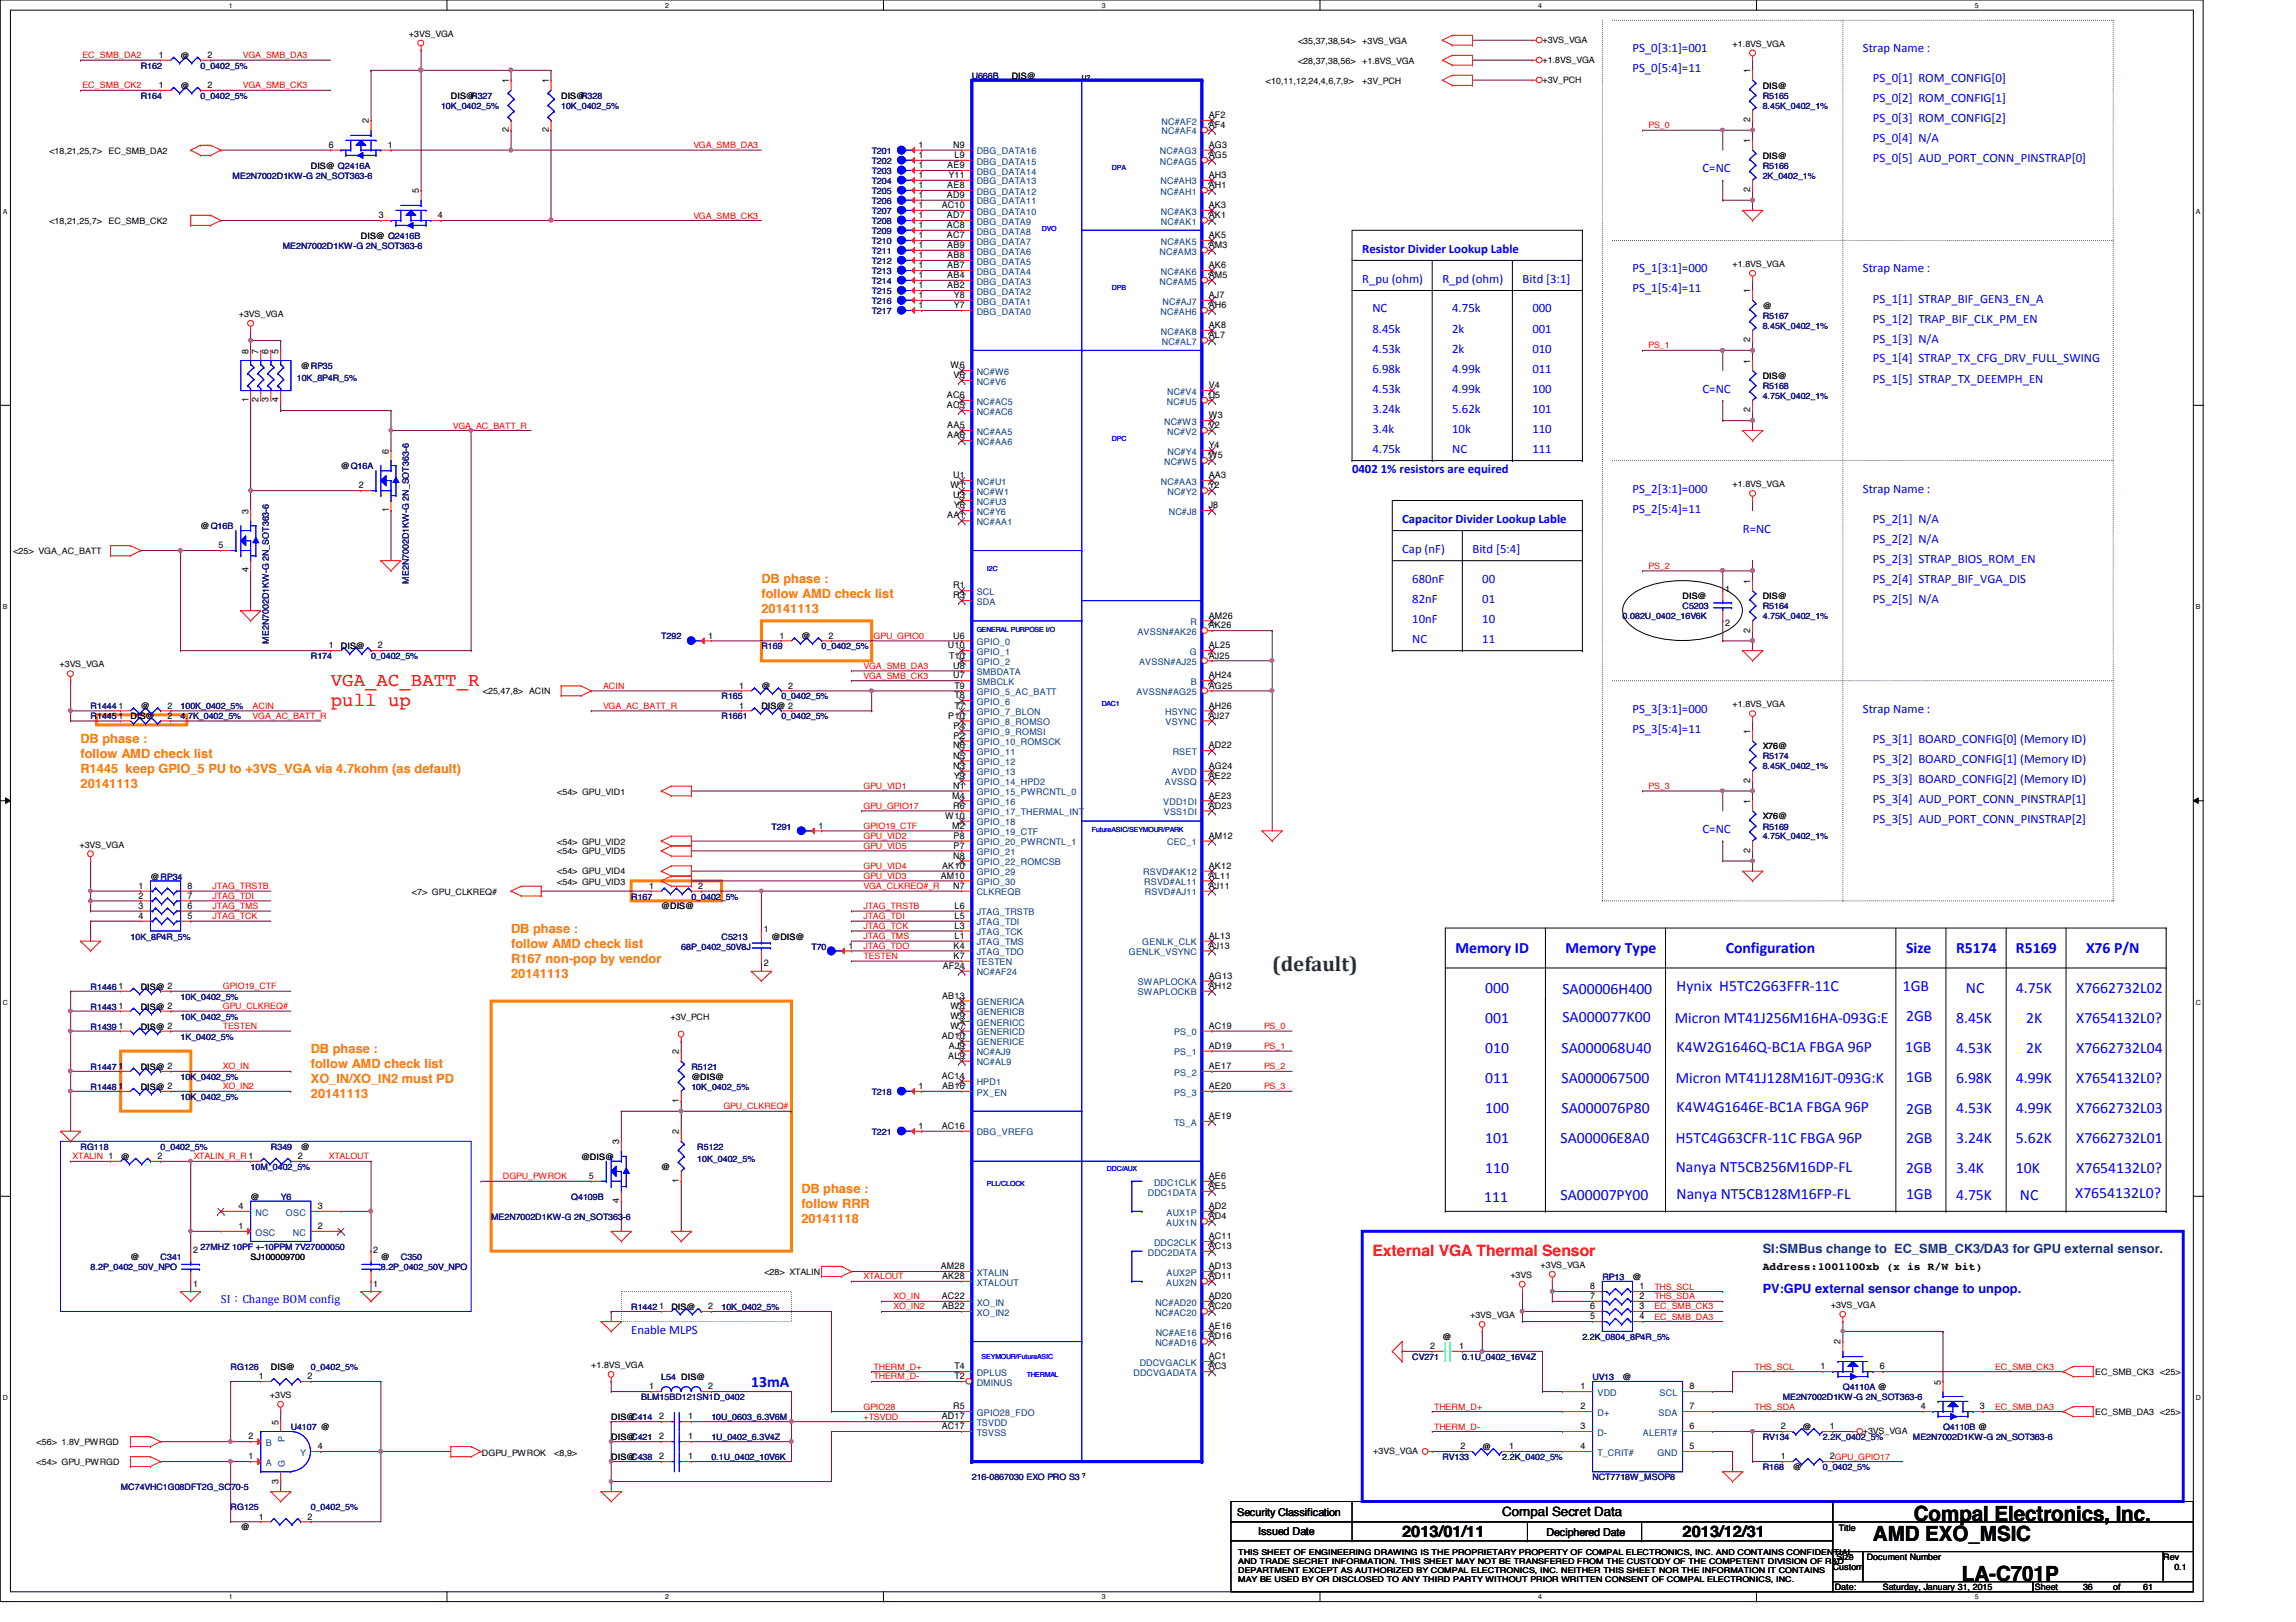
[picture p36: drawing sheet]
<svg xmlns="http://www.w3.org/2000/svg" width="297mm" height="210mm" viewBox="0 0 297 210" stroke-linecap="round" stroke-linejoin="round" font-family="sans-serif">
<defs><g id="words">
<text font-size="2.7" fill="#008000" x="164.6" y="125.6">(default)</text>
<g font-size="2.7">
<text x="247.6" y="196.8">Compal Electronics, Inc.</text>
<text x="242.3" y="199.5">AMD EXO_MSIC</text>
<text x="253.8" y="204.6">LA-C701P</text>
</g>
<g font-size="2.5" fill="#f00">
<text x="42.8" y="88.8">VGA_AC_BATT_R</text>
<text x="42.8" y="91.4">pull up</text>
</g>
<g font-size="2" fill="#00f">
<text x="188.3" y="123.4">Memory ID</text>
<text x="202.5" y="123.4">Memory Type</text>
<text x="223.3" y="123.4">Configuration</text>
<text x="246.6" y="123.4">Size</text>
<text x="253.1" y="123.4">R5174</text>
<text x="260.8" y="123.4">R5169</text>
<text x="269.9" y="123.4">X76 P/N</text>
<text x="192.1" y="128.5">000</text>
<text x="202.1" y="128.7">SA00006H400</text>
<text x="216.9" y="128.3">Hynix H5TC2G63FFR-11C</text>
<text x="246.2" y="128.3">1GB</text>
<text x="254.3" y="128.5">NC</text>
<text x="260.8" y="128.5">4.75K</text>
<text x="268.6" y="128.5">X7662732L02</text>
<text x="192.1" y="132.4">001</text>
<text x="192.1" y="136.3">010</text>
<text x="202" y="136.3">SA000068U40</text>
<text x="202.1" y="132.3">SA000077K00</text>
<text x="216.7" y="132.4">Micron MT41J256M16HA-093G:E</text>
<text x="216.9" y="136.2">K4W2G1646Q-BC1A FBGA 96P</text>
<text x="246.5" y="136.2">1GB</text>
<text x="246.6" y="132.2">2GB</text>
<text x="253.1" y="132.4">8.45K</text>
<text x="253.1" y="136.3">4.53K</text>
<text x="262.1" y="136.3">2K</text>
<text x="262.1" y="132.4">2K</text>
<text x="268.6" y="132.4">X7654132L0?</text>
<text x="268.6" y="136.3">X7662732L04</text>
<text x="192.1" y="140.2">011</text>
<text x="202" y="140.2">SA000067500</text>
<text x="216.8" y="140.2">Micron MT41J128M16JT-093G:K</text>
<text x="216.9" y="143.9">K4W4G1646E-BC1A FBGA 96P</text>
<text x="246.6" y="140">1GB</text>
<text x="253.1" y="140.2">6.98K</text>
<text x="260.8" y="140.2">4.99K</text>
<text x="268.6" y="140.2">X7654132L0?</text>
<text x="192.1" y="148">101</text>
<text x="192.1" y="144.1">100</text>
<text x="201.9" y="148">SA00006E8A0</text>
<text x="202" y="144.1">SA000076P80</text>
<text x="216.8" y="148">H5TC4G63CFR-11C FBGA 96P</text>
<text x="246.6" y="148">2GB</text>
<text x="246.6" y="144.2">2GB</text>
<text x="253.1" y="148">3.24K</text>
<text x="253.1" y="144.1">4.53K</text>
<text x="260.8" y="148">5.62K</text>
<text x="260.8" y="144.1">4.99K</text>
<text x="268.6" y="144.1">X7662732L03</text>
<text x="268.6" y="148">X7662732L01</text>
<text x="192" y="155.5">111</text>
<text x="192.1" y="151.8">110</text>
<text x="201.9" y="155.3">SA00007PY00</text>
<text x="216.8" y="151.7">Nanya NT5CB256M16DP-FL</text>
<text x="216.9" y="155.2">Nanya NT5CB128M16FP-FL</text>
<text x="246.6" y="151.8">2GB</text>
<text x="246.6" y="155.2">1GB</text>
<text x="253.1" y="155.3">4.75K</text>
<text x="253.1" y="151.8">3.4K</text>
<text x="260.8" y="151.8">10K</text>
<text x="261.3" y="155.3">NC</text>
<text x="268.5" y="155.1">X7654132L0?</text>
<text x="268.6" y="151.8">X7654132L0?</text>
<text x="97.2" y="179.5">13mA</text>
</g>
<text font-size="2" fill="#f00" x="177.5" y="162.6">External VGA Thermal Sensor</text>
<g font-size="2">
<text x="181.4" y="198.8">2013/01/11</text>
<text x="217.7" y="198.8">2013/12/31</text>
</g>
<g font-size="1.7" fill="#00f">
<text x="211.2" y="6.8">PS_0[3:1]=001</text>
<text x="211.2" y="9.4">PS_0[5:4]=11</text>
<text x="241" y="6.8">Strap Name :</text>
<text x="242.3" y="10.7">PS_0[1] ROM_CONFIG[0]</text>
<text x="242.3" y="13.3">PS_0[2] ROM_CONFIG[1]</text>
<text x="242.3" y="15.8">PS_0[3] ROM_CONFIG[2]</text>
<text x="220.3" y="22.3">C=NC</text>
<text x="242.3" y="18.4">PS_0[4] N/A</text>
<text x="242.3" y="21">PS_0[5] AUD_PORT_CONN_PINSTRAP[0]</text>
<text x="176.2" y="32.7">Resistor Divider Lookup Lable</text>
<text x="211.2" y="35.3">PS_1[3:1]=000</text>
<text x="241" y="35.3">Strap Name :</text>
<text x="176.2" y="36.6">R_pu (ohm)</text>
<text x="177.5" y="40.4">NC</text>
<text x="186.6" y="36.6">R_pd (ohm)</text>
<text x="187.9" y="40.4">4.75k</text>
<text x="197" y="36.6">Bitd [3:1]</text>
<text x="198.2" y="40.4">000</text>
<text x="211.2" y="37.8">PS_1[5:4]=11</text>
<text x="242.3" y="41.7">PS_1[2] TRAP_BIF_CLK_PM_EN</text>
<text x="242.3" y="39.2">PS_1[1] STRAP_BIF_GEN3_EN_A</text>
<text x="177.5" y="45.6">4.53k</text>
<text x="177.5" y="43.1">8.45k</text>
<text x="187.9" y="43.1">2k</text>
<text x="187.9" y="45.6">2k</text>
<text x="198.2" y="43.1">001</text>
<text x="198.2" y="45.6">010</text>
<text x="242.3" y="46.9">PS_1[4] STRAP_TX_CFG_DRV_FULL_SWING</text>
<text x="242.3" y="44.3">PS_1[3] N/A</text>
<text x="177.5" y="48.2">6.98k</text>
<text x="177.5" y="53.4">3.24k</text>
<text x="177.5" y="50.8">4.53k</text>
<text x="187.9" y="53.4">5.62k</text>
<text x="187.9" y="50.8">4.99k</text>
<text x="187.9" y="48.2">4.99k</text>
<text x="198.2" y="53.4">101</text>
<text x="198.2" y="48.2">011</text>
<text x="198.2" y="50.8">100</text>
<text x="220.3" y="50.8">C=NC</text>
<text x="242.3" y="49.5">PS_1[5] STRAP_TX_DEEMPH_EN</text>
<text x="177.5" y="58.6">4.75k</text>
<text x="177.5" y="56">3.4k</text>
<text x="187.9" y="58.6">NC</text>
<text x="187.9" y="56">10k</text>
<text x="198.2" y="56">110</text>
<text x="198.2" y="58.6">111</text>
<text x="174.9" y="61.2">0402 1% resistors are equired</text>
<text x="211.2" y="63.8">PS_2[3:1]=000</text>
<text x="241" y="63.8">Strap Name :</text>
<text x="181.4" y="71.5">Cap (nF)</text>
<text x="181.4" y="67.6">Capacitor Divider Lookup Lable</text>
<text x="190.5" y="71.5">Bitd [5:4]</text>
<text x="211.2" y="66.3">PS_2[5:4]=11</text>
<text x="225.5" y="69">R=NC</text>
<text x="242.3" y="70.2">PS_2[2] N/A</text>
<text x="242.3" y="67.6">PS_2[1] N/A</text>
<text x="182.7" y="75.4">680nF</text>
<text x="191.8" y="75.4">00</text>
<text x="242.3" y="72.8">PS_2[3] STRAP_BIOS_ROM_EN</text>
<text x="242.3" y="75.4">PS_2[4] STRAP_BIF_VGA_DIS</text>
<text x="182.7" y="83.2">NC</text>
<text x="182.7" y="78">82nF</text>
<text x="182.7" y="80.6">10nF</text>
<text x="191.8" y="80.6">10</text>
<text x="191.8" y="78">01</text>
<text x="191.8" y="83.2">11</text>
<text x="242.3" y="78">PS_2[5] N/A</text>
<text x="211.2" y="92.2">PS_3[3:1]=000</text>
<text x="211.2" y="94.9">PS_3[5:4]=11</text>
<text x="241" y="92.2">Strap Name :</text>
<text x="242.3" y="98.7">PS_3[2] BOARD_CONFIG[1] (Memory ID)</text>
<text x="242.3" y="96.1">PS_3[1] BOARD_CONFIG[0] (Memory ID)</text>
<text x="242.3" y="101.3">PS_3[3] BOARD_CONFIG[2] (Memory ID)</text>
<text x="220.3" y="107.8">C=NC</text>
<text x="242.3" y="106.5">PS_3[5] AUD_PORT_CONN_PINSTRAP[2]</text>
<text x="242.3" y="103.9">PS_3[4] AUD_PORT_CONN_PINSTRAP[1]</text>
<text x="228" y="167.3">PV:GPU external sensor change to unpop.</text>
<text x="81.7" y="172.6">Enable MLPS</text>
</g>
<g font-size="1.7" fill="#ff8000">
<text x="98.5" y="75.4">DB phase :</text>
<text x="98.5" y="77.3">follow AMD check list</text>
<text x="98.5" y="79.3">20141113</text>
<text x="10.4" y="96.1">DB phase :</text>
<text x="10.4" y="98">follow AMD check list</text>
<text x="10.4" y="100">R1445 keep GPIO_5 PU to +3VS_VGA via 4.7kohm (as default)</text>
<text x="10.4" y="101.9">20141113</text>
<text x="66.1" y="120.7">DB phase :</text>
<text x="66.1" y="122.7">follow AMD check list</text>
<text x="66.1" y="124.6">R167 non-pop by vendor</text>
<text x="66.1" y="126.6">20141113</text>
<text x="40.2" y="136.3">DB phase :</text>
<text x="40.2" y="138.2">follow AMD check list</text>
<text x="40.2" y="140.2">XO_IN/XO_IN2 must PD</text>
<text x="40.2" y="142.1">20141113</text>
<text x="103.7" y="154.4">DB phase :</text>
<text x="103.7" y="156.3">follow RRR</text>
<text x="103.7" y="158.3">20141118</text>
</g>
<text font-size="1.7" fill="#004080" x="228" y="162.2">SI:SMBus change to EC_SMB_CK3/DA3 for GPU external sensor.</text>
<text font-size="1.7" x="194.3" y="196.2">Compal Secret Data</text>
<text font-size="1.5" fill="#00f" x="28.6" y="168.6">SI：Change BOM con/ig</text>
<g font-size="1.4">
<text x="228" y="164.4">Address:1001100xb (x is R/W bit)</text>
<text x="160.1" y="196.2">Security Classification</text>
<text x="162.8" y="198.6">Issued Date</text>
<text x="200.1" y="198.8">Deciphered Date</text>
</g>
<g font-size="1.2">
<text x="20.5" y="7.5">1</text>
<text x="20.5" y="11.4">1</text>
<text x="26.8" y="7.5">2</text>
<text x="26.8" y="11.4">2</text>
<text x="65.8" y="10.8" transform="rotate(-90 65.8 10.8)">1</text>
<text x="71" y="10.8" transform="rotate(-90 71 10.8)">1</text>
<text x="226.4" y="9.5" transform="rotate(-90 226.4 9.5)">1</text>
<text x="47.7" y="16" transform="rotate(-90 47.7 16)">2</text>
<text x="65.8" y="17.1" transform="rotate(-90 65.8 17.1)">2</text>
<text x="71" y="17.1" transform="rotate(-90 71 17.1)">2</text>
<text x="156.4" y="16.6">AF4</text>
<text x="156.4" y="15.3">AF2</text>
<text x="226.4" y="15.8" transform="rotate(-90 226.4 15.8)">2</text>
<text x="42.5" y="19.1">6</text>
<text x="50.2" y="19.1">1</text>
<text x="118.8" y="20.4">1</text>
<text x="118.8" y="23">1</text>
<text x="118.8" y="21.8">1</text>
<text x="118.8" y="19.1">1</text>
<text x="122.6" y="21.8">AE9</text>
<text x="122.7" y="23">Y11</text>
<text x="123.3" y="19.1">N9</text>
<text x="123.5" y="20.4">L9</text>
<text x="156.4" y="20.4">AG5</text>
<text x="156.4" y="19.1">AG3</text>
<text x="156.4" y="23">AH3</text>
<text x="226.4" y="18.5" transform="rotate(-90 226.4 18.5)">1</text>
<text x="49" y="28.2">3</text>
<text x="54.2" y="25" transform="rotate(-90 54.2 25)">5</text>
<text x="56.6" y="28.2">4</text>
<text x="118.8" y="28.2">1</text>
<text x="118.8" y="24.3">1</text>
<text x="118.8" y="25.6">1</text>
<text x="118.8" y="26.9">1</text>
<text x="118.8" y="29.5">1</text>
<text x="121.8" y="26.9">AC10</text>
<text x="122.5" y="28.2">AD7</text>
<text x="122.5" y="29.5">AC8</text>
<text x="122.5" y="25.6">AD9</text>
<text x="122.6" y="24.3">AE8</text>
<text x="156.4" y="24.3">AH1</text>
<text x="156.4" y="28.2">AK1</text>
<text x="156.4" y="26.9">AK3</text>
<text x="226.4" y="24.8" transform="rotate(-90 226.4 24.8)">2</text>
<text x="118.8" y="36">1</text>
<text x="118.8" y="30.8">1</text>
<text x="118.8" y="33.4">1</text>
<text x="118.8" y="34.7">1</text>
<text x="118.8" y="32.1">1</text>
<text x="122.5" y="30.8">AC7</text>
<text x="122.6" y="36">AB4</text>
<text x="122.6" y="34.7">AB7</text>
<text x="122.6" y="33.4">AB8</text>
<text x="122.6" y="32.1">AB9</text>
<text x="156.4" y="36">AM5</text>
<text x="156.4" y="34.7">AK6</text>
<text x="156.4" y="32.1">AM3</text>
<text x="156.4" y="30.8">AK5</text>
<text x="118.8" y="38.6">1</text>
<text x="118.8" y="37.3">1</text>
<text x="118.8" y="39.9">1</text>
<text x="122.6" y="37.3">AB2</text>
<text x="123.4" y="39.9">Y7</text>
<text x="123.4" y="38.6">Y8</text>
<text x="156.4" y="39.9">AH6</text>
<text x="156.4" y="38.6">AJ7</text>
<text x="226.4" y="38" transform="rotate(-90 226.4 38)">1</text>
<text x="32.1" y="45.8" transform="rotate(-90 32.1 45.8)">8</text>
<text x="33.4" y="45.8" transform="rotate(-90 33.4 45.8)">7</text>
<text x="34.8" y="45.8" transform="rotate(-90 34.8 45.8)">6</text>
<text x="36" y="45.8" transform="rotate(-90 36 45.8)">5</text>
<text x="123" y="47.7">W6</text>
<text x="156.4" y="43.8">AL7</text>
<text x="156.4" y="42.5">AK8</text>
<text x="226.4" y="47.1" transform="rotate(-90 226.4 47.1)">1</text>
<text x="226.4" y="44.3" transform="rotate(-90 226.4 44.3)">2</text>
<text x="32.1" y="52.1" transform="rotate(-90 32.1 52.1)">1</text>
<text x="33.4" y="52.1" transform="rotate(-90 33.4 52.1)">2</text>
<text x="34.8" y="52.1" transform="rotate(-90 34.8 52.1)">3</text>
<text x="36" y="52.1" transform="rotate(-90 36 52.1)">4</text>
<text x="122.5" y="51.5">AC6</text>
<text x="122.5" y="52.8">AC5</text>
<text x="123.4" y="48.9">V6</text>
<text x="156.4" y="51.5">U5</text>
<text x="156.4" y="50.2">V4</text>
<text x="226.4" y="53.3" transform="rotate(-90 226.4 53.3)">2</text>
<text x="50.3" y="58.7" transform="rotate(-90 50.3 58.7)">6</text>
<text x="122.6" y="55.4">AA5</text>
<text x="122.6" y="56.7">AA6</text>
<text x="156.4" y="58">Y4</text>
<text x="156.4" y="55.4">V2</text>
<text x="156.4" y="54.1">W3</text>
<text x="156.4" y="59.3">W5</text>
<text x="46.4" y="63.2">2</text>
<text x="123" y="63.2">W1</text>
<text x="123.3" y="61.9">U1</text>
<text x="123.3" y="64.5">U3</text>
<text x="123.4" y="65.8">Y6</text>
<text x="156.4" y="63.2">Y2</text>
<text x="156.4" y="61.9">AA3</text>
<text x="156.4" y="65.8">J8</text>
<text x="28.3" y="71">5</text>
<text x="32.1" y="66.5" transform="rotate(-90 32.1 66.5)">3</text>
<text x="50.3" y="66.3" transform="rotate(-90 50.3 66.3)">1</text>
<text x="122.6" y="67.1">AA1</text>
<text x="32.1" y="74.1" transform="rotate(-90 32.1 74.1)">4</text>
<text x="123.3" y="76.2">R1</text>
<text x="123.3" y="77.4">R3</text>
<text x="223.2" y="76.6">1</text>
<text x="226.4" y="75.6" transform="rotate(-90 226.4 75.6)">1</text>
<text x="42.5" y="83.9">1</text>
<text x="48.9" y="83.9">2</text>
<text x="91.6" y="82.6">1</text>
<text x="100.8" y="82.6">1</text>
<text x="107.2" y="82.6">2</text>
<text x="122.6" y="83.9">U10</text>
<text x="123.3" y="82.6">U6</text>
<text x="156.4" y="83.9">AL25</text>
<text x="156.4" y="80.1">AM26</text>
<text x="156.4" y="81.3">AK26</text>
<text x="223.2" y="81">2</text>
<text x="226.4" y="81.9" transform="rotate(-90 226.4 81.9)">2</text>
<text x="95.6" y="89.1">1</text>
<text x="102" y="89.1">2</text>
<text x="122.8" y="85.2">T10</text>
<text x="123.3" y="86.5">U8</text>
<text x="123.3" y="87.8">U7</text>
<text x="123.5" y="89.1">T9</text>
<text x="156.4" y="87.8">AH24</text>
<text x="156.4" y="89.1">AG25</text>
<text x="156.4" y="85.2">AJ25</text>
<text x="15.3" y="93">1</text>
<text x="15.3" y="91.7">1</text>
<text x="21.7" y="93">2</text>
<text x="21.7" y="91.7">2</text>
<text x="95.6" y="91.7">1</text>
<text x="122.7" y="93">P10</text>
<text x="123.4" y="95.6">P2</text>
<text x="123.4" y="94.3">P4</text>
<text x="123.5" y="90.4">T8</text>
<text x="123.5" y="91.7">T7</text>
<text x="156.4" y="91.7">AH26</text>
<text x="156.4" y="93">AJ27</text>
<text x="226.4" y="95" transform="rotate(-90 226.4 95)">1</text>
<text x="123.3" y="96.9">N6</text>
<text x="123.3" y="98.2">N5</text>
<text x="123.3" y="99.5">N3</text>
<text x="123.4" y="100.8">Y9</text>
<text x="156.4" y="99.5">AG24</text>
<text x="156.4" y="100.8">AE22</text>
<text x="156.4" y="96.9">AD22</text>
<text x="226.4" y="101.3" transform="rotate(-90 226.4 101.3)">2</text>
<text x="105.9" y="107.2">1</text>
<text x="122.3" y="106">W10</text>
<text x="123.2" y="103.3">M4</text>
<text x="123.2" y="107.2">M2</text>
<text x="123.3" y="102.1">N1</text>
<text x="123.3" y="104.6">R6</text>
<text x="156.4" y="104.6">AD23</text>
<text x="156.4" y="103.3">AE23</text>
<text x="226.4" y="104.1" transform="rotate(-90 226.4 104.1)">1</text>
<text x="121.7" y="113.7">AM10</text>
<text x="121.9" y="112.4">AK10</text>
<text x="123.3" y="111.1">N8</text>
<text x="123.4" y="108.5">P8</text>
<text x="123.4" y="109.8">P7</text>
<text x="156.4" y="113.7">AL11</text>
<text x="156.4" y="108.5">AM12</text>
<text x="156.4" y="112.4">AK12</text>
<text x="226.4" y="110.4" transform="rotate(-90 226.4 110.4)">2</text>
<text x="17.9" y="115">1</text>
<text x="17.9" y="116.3">2</text>
<text x="17.9" y="117.6">3</text>
<text x="17.9" y="118.9">4</text>
<text x="24.3" y="115">8</text>
<text x="24.3" y="116.3">7</text>
<text x="24.3" y="117.6">6</text>
<text x="24.3" y="118.9">5</text>
<text x="84" y="115">1</text>
<text x="90.3" y="115">2</text>
<text x="123.3" y="115">N7</text>
<text x="123.5" y="118.9">L5</text>
<text x="123.5" y="117.6">L6</text>
<text x="156.4" y="115">AJ11</text>
<text x="98.8" y="120.6">1</text>
<text x="98.8" y="125.1">2</text>
<text x="109.8" y="122.8">1</text>
<text x="122" y="125.4">AF24</text>
<text x="123.4" y="122.8">K4</text>
<text x="123.4" y="124.1">K7</text>
<text x="123.5" y="120.2">L3</text>
<text x="123.5" y="121.5">L1</text>
<text x="156.4" y="121.5">AL13</text>
<text x="156.4" y="122.8">AJ13</text>
<text x="15.3" y="128">1</text>
<text x="15.3" y="130.6">1</text>
<text x="121.9" y="129.2">AB13</text>
<text x="123" y="130.6">W8</text>
<text x="123" y="131.9">W9</text>
<text x="156.4" y="128">AH12</text>
<text x="156.4" y="126.7">AG13</text>
<text x="15.3" y="133.1">1</text>
<text x="87.8" y="136.4" transform="rotate(-90 87.8 136.4)">2</text>
<text x="121.8" y="134.5">AD10</text>
<text x="122.7" y="137">AL9</text>
<text x="122.8" y="135.7">AJ9</text>
<text x="123" y="133.1">W7</text>
<text x="156.4" y="133.1">AC19</text>
<text x="156.4" y="135.7">AD19</text>
<text x="15.3" y="138.3">1</text>
<text x="15.3" y="140.9">1</text>
<text x="87.8" y="142.7" transform="rotate(-90 87.8 142.7)">1</text>
<text x="118.8" y="140.9">1</text>
<text x="121.8" y="139.6">AC14</text>
<text x="121.9" y="140.9">AB16</text>
<text x="156.4" y="140.9">AE20</text>
<text x="156.4" y="138.3">AE17</text>
<text x="20.4" y="150">2</text>
<text x="38.5" y="150">2</text>
<text x="80.1" y="148.1" transform="rotate(-90 80.1 148.1)">3</text>
<text x="87.8" y="146.8" transform="rotate(-90 87.8 146.8)">2</text>
<text x="118.8" y="146.1">1</text>
<text x="121.8" y="146.1">AC16</text>
<text x="156.4" y="144.8">AE19</text>
<text x="76.2" y="152.6">5</text>
<text x="80.1" y="155.7" transform="rotate(-90 80.1 155.7)">4</text>
<text x="87.8" y="153.1" transform="rotate(-90 87.8 153.1)">1</text>
<text x="156.4" y="152.6">AE6</text>
<text x="156.4" y="153.9">AE5</text>
<text x="30.9" y="156.5">4</text>
<text x="30.9" y="159">1</text>
<text x="41.1" y="156.5">3</text>
<text x="41.1" y="159">2</text>
<text x="156.4" y="157.8">AD4</text>
<text x="156.4" y="156.5">AD2</text>
<text x="156.4" y="160.4">AC11</text>
<text x="156.4" y="161.6">AC13</text>
<text x="25" y="166.5">1</text>
<text x="25" y="162.1">2</text>
<text x="48.3" y="166.5">1</text>
<text x="48.3" y="162.1">2</text>
<text x="121.7" y="164.3">AM28</text>
<text x="121.9" y="165.5">AK28</text>
<text x="156.4" y="165.5">AD11</text>
<text x="156.4" y="164.3">AD13</text>
<text x="205.7" y="166.8">8</text>
<text x="212.1" y="166.8">1</text>
<text x="85.3" y="169.4">1</text>
<text x="91.6" y="169.4">2</text>
<text x="121.8" y="168.1">AC22</text>
<text x="121.9" y="169.4">AB22</text>
<text x="156.4" y="169.4">AC20</text>
<text x="156.4" y="168.1">AD20</text>
<text x="156.4" y="173.3">AD16</text>
<text x="156.4" y="172">AE16</text>
<text x="205.7" y="168.1">7</text>
<text x="205.7" y="169.4">6</text>
<text x="205.7" y="170.7">5</text>
<text x="212.1" y="168.1">2</text>
<text x="212.1" y="169.4">3</text>
<text x="212.1" y="170.7">4</text>
<text x="238.1" y="174" transform="rotate(-90 238.1 174)">2</text>
<text x="33.5" y="178.5">1</text>
<text x="39.8" y="178.5">2</text>
<text x="84" y="179.8">1</text>
<text x="91.6" y="179.8">2</text>
<text x="123.5" y="178.5">T2</text>
<text x="123.5" y="177.2">T4</text>
<text x="156.4" y="175.9">AC1</text>
<text x="156.4" y="177.2">AC3</text>
<text x="185" y="174.6">2</text>
<text x="188.8" y="174.6">1</text>
<text x="204.5" y="179.8">1</text>
<text x="218.6" y="179.8">8</text>
<text x="235.5" y="177.2">1</text>
<text x="243.2" y="177.2">6</text>
<text x="251.1" y="179.2" transform="rotate(-90 251.1 179.2)">5</text>
<text x="36" y="184.4" transform="rotate(-90 36 184.4)">5</text>
<text x="85.3" y="183.7">2</text>
<text x="89" y="183.7">1</text>
<text x="121.8" y="183.7">AD17</text>
<text x="121.8" y="185">AC17</text>
<text x="123.3" y="182.4">R5</text>
<text x="204.5" y="182.4">2</text>
<text x="204.5" y="185">3</text>
<text x="218.6" y="185">6</text>
<text x="218.6" y="182.4">7</text>
<text x="230.4" y="185">2</text>
<text x="236.7" y="185">1</text>
<text x="248.5" y="182.4">4</text>
<text x="256.2" y="182.4">3</text>
<text x="32.2" y="186.3">2</text>
<text x="32.2" y="188.8">1</text>
<text x="36" y="192" transform="rotate(-90 36 192)">3</text>
<text x="41.1" y="187.5">4</text>
<text x="85.3" y="186.3">2</text>
<text x="85.3" y="188.8">2</text>
<text x="89" y="186.3">1</text>
<text x="89" y="188.8">1</text>
<text x="188.9" y="187.5">2</text>
<text x="195.2" y="187.5">1</text>
<text x="204.5" y="187.5">4</text>
<text x="218.6" y="187.5">5</text>
<text x="230.4" y="188.8">1</text>
<text x="236.7" y="188.8">2GPU_GPIO17</text>
<text x="33.5" y="196.6">1</text>
<text x="39.8" y="196.6">2</text>
</g>
<g font-size="1.2" fill="#004080">
<text x="150.3" y="17.4">NC#AF4</text>
<text x="150.3" y="16.1">NC#AF2</text>
<text x="126.4" y="22.6">DBG_DATA14</text>
<text x="126.4" y="20">DBG_DATA16</text>
<text x="126.4" y="21.3">DBG_DATA15</text>
<text x="126.4" y="23.9">DBG_DATA13</text>
<text x="150.1" y="21.3">NC#AG5</text>
<text x="150.1" y="20">NC#AG3</text>
<text x="150.2" y="23.9">NC#AH3</text>
<text x="126.4" y="29.1">DBG_DATA9</text>
<text x="126.4" y="25.2">DBG_DATA12</text>
<text x="126.4" y="26.5">DBG_DATA11</text>
<text x="126.4" y="27.8">DBG_DATA10</text>
<text x="150.2" y="25.2">NC#AH1</text>
<text x="150.2" y="29.1">NC#AK1</text>
<text x="150.2" y="27.8">NC#AK3</text>
<text x="126.4" y="31.7">DBG_DATA7</text>
<text x="126.4" y="30.4">DBG_DATA8</text>
<text x="126.4" y="35.6">DBG_DATA4</text>
<text x="126.4" y="34.2">DBG_DATA5</text>
<text x="126.4" y="32.9">DBG_DATA6</text>
<text x="150" y="32.9">NC#AM3</text>
<text x="150.2" y="35.6">NC#AK6</text>
<text x="150.2" y="31.7">NC#AK5</text>
<text x="126.4" y="40.7">DBG_DATA0</text>
<text x="126.4" y="36.8">DBG_DATA3</text>
<text x="126.4" y="39.4">DBG_DATA1</text>
<text x="126.4" y="38.1">DBG_DATA2</text>
<text x="150" y="36.8">NC#AM5</text>
<text x="150.2" y="40.7">NC#AH6</text>
<text x="150.4" y="39.4">NC#AJ7</text>
<text x="150.2" y="43.3">NC#AK8</text>
<text x="150.3" y="44.6">NC#AL7</text>
<text x="126.4" y="52.4">NC#AC5</text>
<text x="126.4" y="48.5">NC#W6</text>
<text x="126.4" y="53.7">NC#AC6</text>
<text x="126.4" y="49.8">NC#V6</text>
<text x="151" y="52.4">NC#U5</text>
<text x="151" y="51.1">NC#V4</text>
<text x="126.4" y="56.3">NC#AA5</text>
<text x="126.4" y="57.6">NC#AA6</text>
<text x="150.6" y="55">NC#W3</text>
<text x="151" y="56.3">NC#V2</text>
<text x="151" y="58.8">NC#Y4</text>
<text x="126.4" y="62.7">NC#U1</text>
<text x="126.4" y="64.1">NC#W1</text>
<text x="126.4" y="65.3">NC#U3</text>
<text x="150.2" y="62.7">NC#AA3</text>
<text x="150.6" y="60.2">NC#W5</text>
<text x="151" y="64.1">NC#Y2</text>
<text x="126.4" y="67.9">NC#AA1</text>
<text x="126.4" y="66.6">NC#Y6</text>
<text x="151.2" y="66.6">NC#J8</text>
<text x="126.4" y="77">SCL</text>
<text x="126.4" y="83.5">GPIO_0</text>
<text x="126.4" y="78.3">SDA</text>
<text x="147.1" y="82.2">AVSSN#AK26</text>
<text x="154" y="80.9">R</text>
<text x="126.4" y="84.8">GPIO_1</text>
<text x="126.4" y="86.1">GPIO_2</text>
<text x="126.4" y="87.4">SMBDATA</text>
<text x="126.4" y="88.6">SMBCLK</text>
<text x="126.4" y="90">GPIO_5_AC_BATT</text>
<text x="147" y="90">AVSSN#AG25</text>
<text x="147.4" y="86.1">AVSSN#AJ25</text>
<text x="153.9" y="84.8">G</text>
<text x="154" y="88.6">B</text>
<text x="126.4" y="91.2">GPIO_6</text>
<text x="126.4" y="92.5">GPIO_7_BLON</text>
<text x="126.4" y="93.9">GPIO_8_ROMSO</text>
<text x="126.4" y="95.1">GPIO_9_ROMSI</text>
<text x="150.7" y="92.5">HSYNC</text>
<text x="150.8" y="93.9">VSYNC</text>
<text x="126.4" y="96.4">GPIO_10_ROMSCK</text>
<text x="126.4" y="97.7">GPIO_11</text>
<text x="126.4" y="99">GPIO_12</text>
<text x="126.4" y="100.3">GPIO_13</text>
<text x="126.4" y="101.6">GPIO_14_HPD2</text>
<text x="150.7" y="101.6">AVSSQ</text>
<text x="151.5" y="100.3">AVDD</text>
<text x="151.7" y="97.7">RSET</text>
<text x="126.4" y="102.9">GPIO_15_PWRCNTL_0</text>
<text x="126.4" y="104.2">GPIO_16</text>
<text x="126.4" y="105.5">GPIO_17_THERMAL_INT</text>
<text x="126.4" y="106.8">GPIO_18</text>
<text x="150.5" y="104.2">VDD1DI</text>
<text x="150.6" y="105.5">VSS1DI</text>
<text x="126.4" y="108.1">GPIO_19_CTF</text>
<text x="126.4" y="109.4">GPIO_20_PWRCNTL_1</text>
<text x="126.4" y="110.7">GPIO_21</text>
<text x="126.4" y="112">GPIO_22_ROMCSB</text>
<text x="126.4" y="113.3">GPIO_29</text>
<text x="147.9" y="113.3">RSVD#AK12</text>
<text x="151" y="109.4">CEC_1</text>
<text x="126.4" y="115.9">CLKREQB</text>
<text x="126.4" y="119.8">JTAG_TDI</text>
<text x="126.4" y="118.4">JTAG_TRSTB</text>
<text x="126.4" y="114.6">GPIO_30</text>
<text x="148" y="114.6">RSVD#AL11</text>
<text x="148.1" y="115.9">RSVD#AJ11</text>
<text x="126.4" y="121">JTAG_TCK</text>
<text x="126.4" y="123.6">JTAG_TDO</text>
<text x="126.4" y="122.3">JTAG_TMS</text>
<text x="126.4" y="124.9">TESTEN</text>
<text x="146" y="123.6">GENLK_VSYNC</text>
<text x="147.8" y="122.3">GENLK_CLK</text>
<text x="126.4" y="130.1">GENERICA</text>
<text x="126.4" y="131.4">GENERICB</text>
<text x="126.4" y="126.2">NC#AF24</text>
<text x="147.2" y="128.8">SWAPLOCKB</text>
<text x="147.2" y="127.5">SWAPLOCKA</text>
<text x="126.4" y="132.7">GENERICC</text>
<text x="126.4" y="134">GENERICD</text>
<text x="126.4" y="135.3">GENERICE</text>
<text x="126.4" y="137.9">NC#AL9</text>
<text x="126.4" y="136.6">NC#AJ9</text>
<text x="151.9" y="134">PS_0</text>
<text x="151.9" y="136.6">PS_1</text>
<text x="126.4" y="140.5">HPD1</text>
<text x="126.4" y="141.8">PX_EN</text>
<text x="151.9" y="141.8">PS_3</text>
<text x="151.9" y="139.2">PS_2</text>
<text x="126.4" y="146.9">DBG_VREFG</text>
<text x="151.9" y="145.7">TS_A</text>
<text x="148.5" y="154.7">DDC1DATA</text>
<text x="149.3" y="153.4">DDC1CLK</text>
<text x="33.1" y="157.3">NC</text>
<text x="33.1" y="159.9">OSC</text>
<text x="37" y="157.3">OSC</text>
<text x="37.9" y="159.9">NC</text>
<text x="149.3" y="161.2">DDC2CLK</text>
<text x="150.9" y="158.6">AUX1N</text>
<text x="150.9" y="157.3">AUX1P</text>
<text x="126.4" y="165.1">XTALIN</text>
<text x="126.4" y="166.4">XTALOUT</text>
<text x="148.5" y="162.5">DDC2DATA</text>
<text x="150.9" y="166.4">AUX2N</text>
<text x="150.9" y="165.1">AUX2P</text>
<text x="126.4" y="170.3">XO_IN2</text>
<text x="126.4" y="169">XO_IN</text>
<text x="149.5" y="170.3">NC#AC20</text>
<text x="149.5" y="169">NC#AD20</text>
<text x="149.5" y="172.8">NC#AE16</text>
<text x="126.4" y="179.3">DMINUS</text>
<text x="126.4" y="178.1">DPLUS</text>
<text x="146.6" y="178.1">DDCVGADATA</text>
<text x="147.4" y="176.7">DDCVGACLK</text>
<text x="149.5" y="174.2">NC#AD16</text>
<text x="126.4" y="183.2">GPIO28_FDO</text>
<text x="126.4" y="184.5">TSVDD</text>
<text x="126.4" y="185.8">TSVSS</text>
<text x="206.7" y="183.2">D+</text>
<text x="206.7" y="185.8">D-</text>
<text x="206.7" y="180.6">VDD</text>
<text x="212.6" y="185.8">ALERT#</text>
<text x="214.6" y="183.2">SDA</text>
<text x="214.7" y="180.6">SCL</text>
<text x="34.4" y="187.1">B</text>
<text x="34.4" y="189.7">A</text>
<text x="36.9" y="189.8" transform="rotate(-90 36.9 189.8)">G</text>
<text x="36.9" y="186.6" transform="rotate(-90 36.9 186.6)">P</text>
<text x="38.8" y="188.4">Y</text>
<text x="206.7" y="188.4">T_CRIT#</text>
<text x="214.4" y="188.4">GND</text>
</g>
<g font-size="1.1">
<text x="52.9" y="4.7">+3VS_VGA</text>
<text x="167.9" y="5.7">&lt;35,37,38,54&gt;</text>
<text x="176.2" y="5.7">+3VS_VGA</text>
<text x="199.6" y="5.5">+3VS_VGA</text>
<text x="23.4" y="7.6">@</text>
<text x="23.4" y="11.5">@</text>
<text x="130.9" y="10.2">DIS@</text>
<text x="163.8" y="10.8">&lt;10,11,12,24,4,6,7,9&gt;</text>
<text x="167.9" y="8.3">&lt;28,37,38,56&gt;</text>
<text x="176.2" y="8.3">+1.8VS_VGA</text>
<text x="176.2" y="10.8">+3V_PCH</text>
<text x="199.6" y="8.1">+1.8VS_VGA</text>
<text x="199.6" y="10.7">+3V_PCH</text>
<text x="224.2" y="6.1">+1.8VS_VGA</text>
<text x="228" y="11.5">DIS@</text>
<text x="58.3" y="12.8">DIS@R327</text>
<text x="72.6" y="12.8">DIS@</text>
<text x="6.4" y="19.9">&lt;18,21,25,7&gt;</text>
<text x="14.1" y="19.9">EC_SMB_DA2</text>
<text x="40.2" y="21.8">DIS@ Q2416A</text>
<text x="228" y="20.5">DIS@</text>
<text x="6.4" y="29">&lt;18,21,25,7&gt;</text>
<text x="14.1" y="29">EC_SMB_CK2</text>
<text x="46.7" y="30.9">DIS@ Q2416B</text>
<text x="224.2" y="34.5">+1.8VS_VGA</text>
<text x="30.9" y="41">+3VS_VGA</text>
<text x="228" y="40">@</text>
<text x="38.9" y="47.8">@RP35</text>
<text x="228" y="49.1">DIS@</text>
<text x="44.1" y="60.7">@Q16A</text>
<text x="224.2" y="63">+1.8VS_VGA</text>
<text x="1.7" y="71.7">&lt;25&gt; VGA_AC_BATT</text>
<text x="25.9" y="68.5">@Q16B</text>
<text x="217.7" y="77.6">DIS@</text>
<text x="228" y="77.6">DIS@</text>
<text x="103.7" y="82.7">@</text>
<text x="7.7" y="86.4">+3VS_VGA</text>
<text x="44.1" y="84">DIS@</text>
<text x="62.5" y="89.9">&lt;25,47,8&gt; ACIN</text>
<text x="98.5" y="89.2">@</text>
<text x="16.9" y="93.1">DIS@</text>
<text x="18.2" y="91.8">@</text>
<text x="98.5" y="91.8">DIS@ 2</text>
<text x="224.2" y="91.5">+1.8VS_VGA</text>
<text x="228" y="97">X76@</text>
<text x="72.1" y="102.8">&lt;54&gt; GPU_VID1</text>
<text x="228" y="106">X76@</text>
<text x="10.3" y="109.7">+3VS_VGA</text>
<text x="19.5" y="113.8">@RP34</text>
<text x="72.1" y="109.3">&lt;54&gt; GPU_VID2</text>
<text x="72.1" y="113.2">&lt;54&gt; GPU_VID4</text>
<text x="72.1" y="110.6">&lt;54&gt; GPU_VID5</text>
<text x="53.3" y="115.8">&lt;7&gt; GPU_CLKREQ#</text>
<text x="72.1" y="114.5">&lt;54&gt; GPU_VID3</text>
<text x="85.6" y="117.7">@DIS@</text>
<text x="99.8" y="121.6">@DIS@</text>
<text x="18.2" y="128.1">DIS@ 2</text>
<text x="18.2" y="130.6">DIS@ 2</text>
<text x="86.7" y="132">+3V_PCH</text>
<text x="18.2" y="133.3">DIS@ 2</text>
<text x="18.2" y="138.4">DIS@ 2</text>
<text x="18.2" y="141">DIS@ 2</text>
<text x="89.4" y="139.7">@DIS@</text>
<text x="38.9" y="148.8">@</text>
<text x="15.6" y="150.1">@</text>
<text x="32.4" y="155.3">@</text>
<text x="75.2" y="150.1">@DIS@</text>
<text x="85.6" y="151.4">@</text>
<text x="16.9" y="163">@</text>
<text x="32.4" y="163">SJ100009700</text>
<text x="49.3" y="163">@</text>
<text x="98.9" y="165">&lt;28&gt; XTALIN</text>
<text x="195.4" y="165.4">+3VS</text>
<text x="199.3" y="164.1">+3VS_VGA</text>
<text x="211.2" y="165.7">@</text>
<text x="86.9" y="169.5">DIS@</text>
<text x="186.6" y="173.4">@</text>
<text x="190.2" y="170.6">+3VS_VGA</text>
<text x="236.9" y="169.2">+3VS_VGA</text>
<text x="35" y="177.3">DIS@</text>
<text x="76.5" y="177">+1.8VS_VGA</text>
<text x="209.9" y="178.6">@</text>
<text x="271.1" y="177.9">EC_SMB_CK3 &lt;25&gt;</text>
<text x="34.9" y="180.9">+3VS</text>
<text x="79.1" y="183.8">DIS@</text>
<text x="233.2" y="185.1">@</text>
<text x="241" y="185.6">+3VS_VGA</text>
<text x="271.1" y="183.1">EC_SMB_DA3 &lt;25&gt;</text>
<text x="4.7" y="187">&lt;56&gt; 1.8V_PWRGD</text>
<text x="4.7" y="189.6">&lt;54&gt; GPU_PWRGD</text>
<text x="62.4" y="188.4">DGPU_PWROK</text>
<text x="71.7" y="188.4">&lt;8,9&gt;</text>
<text x="79.1" y="186.4">DIS@</text>
<text x="79.1" y="188.9">DIS@</text>
<text x="177.7" y="188.2">+3VS_VGA</text>
<text x="191.8" y="187.7">@</text>
<text x="231.9" y="190.2">@</text>
<text x="31.2" y="198">@</text>
<text x="237.1" y="203.2">Custom</text>
<text x="237.6" y="201.9">Size</text>
<text x="237.9" y="198.2">Title</text>
<text x="241.5" y="201.9">Document Number</text>
<text x="279.9" y="201.9">Rev</text>
<text x="281.3" y="203.2">0.1</text>
<text x="237.4" y="205.8">Date:</text>
<text x="243.6" y="205.8">Saturday, January 31, 2015</text>
<text x="263.3" y="205.8">Sheet</text>
<text x="269.5" y="205.8">36</text>
<text x="273.4" y="205.8">of</text>
<text x="277.3" y="205.8">61</text>
</g>
<g font-size="1.1" fill="#f00">
<text x="10.7" y="7.5">EC_SMB_DA2</text>
<text x="10.7" y="11.4">EC_SMB_CK2</text>
<text x="31.4" y="7.5">VGA_SMB_DA3</text>
<text x="31.4" y="11.4">VGA_SMB_CK3</text>
<text x="213.3" y="16.6">PS_0</text>
<text x="89.7" y="19.2">VGA_SMB_DA3</text>
<text x="89.7" y="28.3">VGA_SMB_CK3</text>
<text x="213.3" y="45.1">PS_1</text>
<text x="58.6" y="55.5">VGA_AC_BATT_R</text>
<text x="213.3" y="73.6">PS_2</text>
<text x="113" y="82.7">GPU_GPIO0</text>
<text x="78" y="89.2">ACIN</text>
<text x="111.7" y="87.8">VGA_SMB_CK3</text>
<text x="111.7" y="86.6">VGA_SMB_DA3</text>
<text x="32.7" y="91.7">ACIN</text>
<text x="32.7" y="93">VGA_AC_BATT_R</text>
<text x="78" y="91.7">VGA_AC_BATT_R</text>
<text x="111.7" y="107.3">GPIO19_CTF</text>
<text x="111.7" y="102.1">GPU_VID1</text>
<text x="111.7" y="104.7">GPU_GPIO17</text>
<text x="213.3" y="102.1">PS_3</text>
<text x="111.7" y="108.6">GPU_VID2</text>
<text x="111.7" y="112.5">GPU_VID4</text>
<text x="111.7" y="113.7">GPU_VID3</text>
<text x="111.7" y="109.9">GPU_VID5</text>
<text x="27.5" y="117.6">JTAG_TMS</text>
<text x="27.5" y="115.1">JTAG_TRSTB</text>
<text x="27.5" y="116.3">JTAG_TDI</text>
<text x="27.5" y="119">JTAG_TCK</text>
<text x="111.7" y="115.1">VGA_CLKREQ#_R</text>
<text x="111.7" y="119">JTAG_TDI</text>
<text x="111.7" y="117.6">JTAG_TRSTB</text>
<text x="111.7" y="124.1">TESTEN</text>
<text x="111.7" y="120.2">JTAG_TCK</text>
<text x="111.7" y="121.5">JTAG_TMS</text>
<text x="111.7" y="122.8">JTAG_TDO</text>
<text x="28.8" y="130.6">GPU_CLKREQ#</text>
<text x="28.8" y="128">GPIO19_CTF</text>
<text x="28.8" y="133.2">TESTEN</text>
<text x="163.5" y="133.2">PS_0</text>
<text x="163.5" y="135.8">PS_1</text>
<text x="28.8" y="138.4">XO_IN</text>
<text x="28.8" y="141">XO_IN2</text>
<text x="93.6" y="143.6">GPU_CLKREQ#</text>
<text x="163.5" y="141">PS_3</text>
<text x="163.5" y="138.4">PS_2</text>
<text x="9.4" y="150">XTALIN 1</text>
<text x="25.1" y="150">XTALIN_R_R 1</text>
<text x="42.5" y="150">XTALOUT</text>
<text x="65.1" y="152.6">DGPU_PWROK</text>
<text x="111.7" y="165.6">XTALOUT</text>
<text x="214" y="166.9">THS_SCL</text>
<text x="115.6" y="168.1">XO_IN</text>
<text x="115.6" y="169.5">XO_IN2</text>
<text x="214" y="169.5">EC_SMB_CK3</text>
<text x="214" y="170.8">EC_SMB_DA3</text>
<text x="214" y="168.1">THS_SDA</text>
<text x="113" y="177.2">THERM_D+</text>
<text x="113" y="178.5">THERM_D-</text>
<text x="227" y="177.2">THS_SCL</text>
<text x="258.1" y="177.2">EC_SMB_CK3</text>
<text x="111.7" y="183.7">+TSVDD</text>
<text x="111.7" y="182.4">GPIO28</text>
<text x="185.5" y="182.4">THERM_D+</text>
<text x="185.5" y="185">THERM_D-</text>
<text x="227" y="182.4">THS_SDA</text>
<text x="258.1" y="182.4">EC_SMB_DA3</text>
</g>
<g font-size="1.1" fill="#000080">
<text x="18.2" y="8.9">R162</text>
<text x="25.9" y="8.9">0_0402_5%</text>
<text x="125.7" y="10.2">U666B</text>
<text x="18.2" y="12.8">R164</text>
<text x="25.9" y="12.8">0_0402_5%</text>
<text x="57.1" y="14.1">10K_0402_5%</text>
<text x="72.6" y="14.1">10K_0402_5%</text>
<text x="75.2" y="12.8">R328</text>
<text x="228" y="12.8">R5165</text>
<text x="228" y="14.1">8.45K_0402_1%</text>
<text x="30.1" y="23.2">ME2N7002D1KW-G 2N_SOT363-6</text>
<text x="112.8" y="21.2">T202</text>
<text x="112.8" y="23.8">T204</text>
<text x="112.8" y="22.5">T203</text>
<text x="112.8" y="19.9">T201</text>
<text x="228" y="21.8">R5166</text>
<text x="228" y="23.2">2K_0402_1%</text>
<text x="112.8" y="29">T208</text>
<text x="112.8" y="25.1">T205</text>
<text x="112.8" y="26.4">T206</text>
<text x="112.8" y="27.7">T207</text>
<text x="36.6" y="32.2">ME2N7002D1KW-G 2N_SOT363-6</text>
<text x="112.8" y="31.6">T210</text>
<text x="112.8" y="34.2">T212</text>
<text x="112.8" y="35.4">T213</text>
<text x="112.8" y="32.9">T211</text>
<text x="112.8" y="30.3">T209</text>
<text x="112.8" y="36.7">T214</text>
<text x="112.8" y="39.3">T216</text>
<text x="112.8" y="38.1">T215</text>
<text x="112.8" y="40.6">T217</text>
<text x="228" y="41.3">R5167</text>
<text x="228" y="42.6">8.45K_0402_1%</text>
<text x="38.4" y="49.3">10K_8P4R_5%</text>
<text x="228" y="50.3">R5168</text>
<text x="228" y="51.6">4.75K_0402_1%</text>
<text x="52.9" y="75.5" transform="rotate(-90 52.9 75.5)">ME2N7002D1KW-G 2N_SOT363-6</text>
<text x="34.8" y="83.3" transform="rotate(-90 34.8 83.3)">ME2N7002D1KW-G 2N_SOT363-6</text>
<text x="85.6" y="82.7">T292</text>
<text x="209.9" y="80.1">0.082U_0402_16V6K</text>
<text x="217.7" y="78.8">C5203</text>
<text x="228" y="78.8">R5164</text>
<text x="228" y="80.1">4.75K_0402_1%</text>
<text x="40.2" y="85.3">R174</text>
<text x="48" y="85.3">0_0402_5%</text>
<text x="98.5" y="84">R169</text>
<text x="106.3" y="84">0_0402_5%</text>
<text x="11.7" y="93.1">R1445</text>
<text x="11.7" y="91.8">R1444</text>
<text x="23.4" y="93.1">4.7K_0402_5%</text>
<text x="23.4" y="91.8">100K_0402_5%</text>
<text x="93.3" y="90.5">R165</text>
<text x="93.3" y="93.1">R1661</text>
<text x="101.1" y="93.1">0_0402_5%</text>
<text x="101.1" y="90.5">0_0402_5%</text>
<text x="228" y="98.3">R5174</text>
<text x="228" y="99.6">8.45K_0402_1%</text>
<text x="99.8" y="107.4">T291</text>
<text x="228" y="107.4">R5169</text>
<text x="228" y="108.6">4.75K_0402_1%</text>
<text x="81.7" y="116.4">R167</text>
<text x="89.4" y="116.4">0_0402_5%</text>
<text x="16.9" y="121.6">10K_8P4R_5%</text>
<text x="88.1" y="122.9">68P_0402_50V8J</text>
<text x="93.3" y="121.6">C5213</text>
<text x="105" y="122.9">T70</text>
<text x="11.7" y="128.1">R1446</text>
<text x="11.7" y="130.6">R1443</text>
<text x="23.4" y="129.4">10K_0402_5%</text>
<text x="23.4" y="132">10K_0402_5%</text>
<text x="11.7" y="133.3">R1439</text>
<text x="23.4" y="134.5">1K_0402_5%</text>
<text x="11.7" y="138.4">R1447</text>
<text x="11.7" y="141">R1448</text>
<text x="23.4" y="139.7">10K_0402_5%</text>
<text x="23.4" y="142.3">10K_0402_5%</text>
<text x="89.4" y="138.4">R5121</text>
<text x="89.4" y="141">10K_0402_5%</text>
<text x="112.8" y="141.7">T218</text>
<text x="10.4" y="148.8">RG118</text>
<text x="20.8" y="148.8">0_0402_5%</text>
<text x="35" y="148.8">R349</text>
<text x="90.2" y="148.8">R5122</text>
<text x="112.8" y="146.9">T221</text>
<text x="32.4" y="151.4">10M_0402_5%</text>
<text x="36.3" y="155.3">Y6</text>
<text x="73.9" y="155.3">Q4109B</text>
<text x="90.2" y="150.4">10K_0402_5%</text>
<text x="25.9" y="161.8">27MHZ 10PF +-10PPM 7V27000050</text>
<text x="63.5" y="157.9">ME2N7002D1KW-G 2N_SOT363-6</text>
<text x="11.7" y="164.3">8.2P_0402_50V_NPO</text>
<text x="20.8" y="163">C341</text>
<text x="49.3" y="164.3">8.2P_0402_50V_NPO</text>
<text x="51.9" y="163">C350</text>
<text x="207.3" y="165.7">RP13</text>
<text x="81.7" y="169.5">R1442</text>
<text x="93.3" y="169.5">10K_0402_5%</text>
<text x="204.7" y="173.4">2.2K_0804_8P4R_5%</text>
<text x="29.8" y="177.3">RG126</text>
<text x="40.2" y="177.3">0_0402_5%</text>
<text x="85.6" y="178.6">L54 DIS@</text>
<text x="182.7" y="176">CV271</text>
<text x="189.2" y="176">0.1U_0402_16V4Z</text>
<text x="206" y="178.6">UV13</text>
<text x="238.4" y="179.9">Q4110A @</text>
<text x="37.6" y="185.1">U4107 @</text>
<text x="81.7" y="183.8">C414</text>
<text x="83" y="181.2">BLM15BD121SN1D_0402</text>
<text x="92" y="183.8">10U_0603_6.3V6M</text>
<text x="230.6" y="181.2">ME2N7002D1KW-G 2N_SOT363-6</text>
<text x="251.4" y="185.1">Q4110B @</text>
<text x="81.7" y="186.4">C421</text>
<text x="81.7" y="188.9">C438</text>
<text x="92" y="186.4">1U_0402_6.3V4Z</text>
<text x="92" y="188.9">0.1U_0402_10V6K</text>
<text x="125.7" y="191.6">216-0867030 EXO PRO S3</text>
<text x="186.6" y="188.9">RV133</text>
<text x="194.3" y="188.9">2.2K_0402_5%</text>
<text x="206" y="191.6">NCT7718W_MSOP8</text>
<text x="228" y="186.4">RV134</text>
<text x="228" y="190.2">R168</text>
<text x="235.8" y="186.4">2.2K_0402_5%</text>
<text x="235.8" y="190.2">0_0402_5%</text>
<text x="247.5" y="186.4">ME2N7002D1KW-G 2N_SOT363-6</text>
<text x="15.6" y="192.8">MC74VHC1G08DFT2G_SC70-5</text>
<text x="29.8" y="195.4">RG125</text>
<text x="40.2" y="195.4">0_0402_5%</text>
</g>
<g font-size="1">
<text x="160.2" y="202.4">AND TRADE SECRET INFORMATION. THIS SHEET MAY NOT BE TRANSFERED FROM THE CUSTODY OF THE COMPETENT DIVISION OF R&amp;D</text>
<text x="160.2" y="201.2">THIS SHEET OF ENGINEERING DRAWING IS THE PROPRIETARY PROPERTY OF COMPAL ELECTRONICS, INC. AND CONTAINS CONFIDENTIAL</text>
<text x="160.2" y="203.5">DEPARTMENT EXCEPT AS AUTHORIZED BY COMPAL ELECTRONICS, INC. NEITHER THIS SHEET NOR THE INFORMATION IT CONTAINS</text>
<text x="160.2" y="204.7">MAY BE USED BY OR DISCLOSED TO ANY THIRD PARTY WITHOUT PRIOR WRITTEN CONSENT OF COMPAL ELECTRONICS, INC.</text>
</g>
<g font-size=".9">
<text x="29.6" y="1">1</text>
<text x="86.1" y="1">2</text>
<text x="142.5" y="1">3</text>
<text x="199" y="1">4</text>
<text x="255.5" y="1">5</text>
<text x="140" y="10.4">U?</text>
<text x=".4" y="27.7">A</text>
<text x="284.1" y="27.7">A</text>
<text x=".4" y="78.8">B</text>
<text x="284.1" y="78.8">B</text>
<text x=".4" y="130">C</text>
<text x="284.1" y="130">C</text>
<text x=".4" y="181.2">D</text>
<text x="284.1" y="181.2">D</text>
<text x="140" y="191.3">?</text>
<text x="29.6" y="207">1</text>
<text x="86.1" y="207">2</text>
<text x="142.5" y="207">3</text>
<text x="199" y="207">4</text>
<text x="255.5" y="207">5</text>
</g>
<g font-size=".9" fill="#00f">
<text x="143.8" y="22.1">DPA</text>
<text x="134.8" y="29.8">DVO</text>
<text x="143.8" y="37.6">DPB</text>
<text x="143.8" y="57">DPC</text>
<text x="127.7" y="73.9">I2C</text>
<text x="126.4" y="81.8">GENERAL PURPOSE I/O</text>
<text x="142.5" y="91.4">DAC1</text>
<text x="141.3" y="107.7">FutureASIC/SEYMOUR/PARK</text>
<text x="127.7" y="153.5">PLL/CLOCK</text>
<text x="143.2" y="151.6">DDC/AUX</text>
<text x="127" y="175.8">SEYMOUR/FutureASIC</text>
<text x="132.8" y="178.2">THERMAL</text>
</g>
</g></defs>
<path d="M0 0h285v207.3h-285zM1.4 1.3h282.4v204.7h-282.4z" fill="none" stroke="#000" stroke-width=".13"/>
<g fill="#fff">
<path d="M29.6 .2h.5v1h-.5z"/>
<path d="M29.6 206.2h.5v1h-.5z"/>
</g>
<path d="M57.8 0v1.3M57.8 206v1.3" fill="none" stroke="#000" stroke-width=".13"/>
<g fill="#fff">
<path d="M86.1 .2h.5v1h-.5z"/>
<path d="M86.1 206.2h.5v1h-.5z"/>
</g>
<path d="M114.3 0v1.3M114.3 206v1.3" fill="none" stroke="#000" stroke-width=".13"/>
<g fill="#fff">
<path d="M142.5 .2h.5v1h-.5z"/>
<path d="M142.5 206.2h.5v1h-.5z"/>
</g>
<path d="M170.8 0v1.3M170.8 206v1.3" fill="none" stroke="#000" stroke-width=".13"/>
<g fill="#fff">
<path d="M199 .2h.5v1h-.5z"/>
<path d="M199 206.2h.5v1h-.5z"/>
</g>
<path d="M227.2 0v1.3M227.2 206v1.3" fill="none" stroke="#000" stroke-width=".13"/>
<g fill="#fff">
<path d="M255.5 .2h.5v1h-.5z"/>
<path d="M255.5 206.2h.5v1h-.5z"/>
<path d="M.4 26.9h.5v1h-.5z"/>
<path d="M284.1 26.9h.5v1h-.5z"/>
<path d="M.4 78h.6v1h-.6z"/>
<path d="M284.1 78h.6v1h-.6z"/>
</g>
<path d="M0 52.5h1.4M283.8 52.5h1.3" fill="none" stroke="#000" stroke-width=".13"/>
<g fill="#fff">
<path d="M.4 129.2h.6v1h-.6z"/>
<path d="M284.1 129.2h.6v1h-.6z"/>
</g>
<path d="M0 103.6h1.4M.7 103.3l.7 .3-.7 .4zM283.8 103.6l.6-.3v.7zM283.8 103.6h1.3" fill="none" stroke="#000" stroke-width=".13"/>
<path d="M.7 103.3l.7 .3-.7 .4zM283.8 103.6l.6-.3v.7z" fill="#000"/>
<g fill="#fff">
<path d="M.4 180.4h.6v1h-.6z"/>
<path d="M284.1 180.4h.6v1h-.6z"/>
</g>
<g fill="none" stroke="#000" stroke-width=".13">
<path d="M174.9 33.7h29.8M174.9 37.6h29.8M185.3 33.7v25.9M195.7 33.7v25.9M204.7 33.7h.1M204.7 29.8h.1M204.7 37.6h.1M204.7 29.8v29.8M204.7 29.8h-29.8v29.8M174.9 59.6h.1M174.9 59.6h29.8M185.3 59.6h.1"/>
<path d="M195.7 59.6h.1M204.7 59.6h.1M180.1 68.7h24.6M180.1 72.6h24.6M189.2 68.7v15.5M204.7 64.8h.1M204.7 68.7h.1M204.7 72.6h.1M204.7 64.8h-24.6v19.4M204.7 64.8v19.4M210.8 77.2a9.5 9.5 0 0 1 5.6-2 12.6 12.6 0 0 1 7.5 1.5 2.67 2.67 0 0 1 1.4 2.9 4 4 0 0 1-2.1 2.2 13.8 13.8 0 0 1-11 0 3.6 3.6 0 0 1-2.3-2.8l.1-.6 .3-.6zM180.1 84.2h.1"/>
<path d="M180.1 84.2h24.6M189.2 84.2h.1M204.7 84.2h.1M187 125.3h93.2M199.9 134.4h.1M199.9 120.1v36.7M215.5 134.4h.1M215.5 120.1v36.7M245.3 120.1v36.7M251.8 120.1v36.7M259.5 120.1v36.7M267.3 120.1v36.7"/>
<path d="M280.2 120.1h.1M280.2 125.3h.1M280.2 120.1h-93.2v36.7M280.2 120.1v36.7M0 154.8h1.4M187 156.8h.1M187 156.8h93.2M199.9 156.8h.1M215.5 156.8h.1M245.3 156.8h.1M251.8 156.8h.1M259.5 156.8h.1"/>
<path d="M267.3 156.8h.1M280.2 156.8h.1M283.8 154.8h1.3"/>
</g>
<path d="M80.4 167.1h22v3.9h-22z" fill="none" stroke="#008000" stroke-width=".13" stroke-dasharray="0 .3"/>
<g fill="none" stroke="#004000" stroke-width=".13" stroke-dasharray="0 .3">
<path d="M207.3 2.6v114M208.6 2.6h64.8M238.4 2.6v114M273.4 2.6h.1M273.4 2.6v114M208.6 31.1h64.8M273.4 31.1h.1M208.6 59.6h64.8M273.4 59.6h.1M208.6 88.1h64.8M273.4 88.1h.1M207.3 116.6h.1"/>
<path d="M207.3 116.6h66.1M238.4 116.6h.1M273.4 116.6h.1"/>
</g>
<path d="M176.2 159.3h106.2v35h-106.2z" fill="none" stroke="#00f" stroke-width=".38"/>
<path d="M12.5 92.5h11.7v1.3h-11.7zM98.5 80.3h14.3v5.2h-14.3zM81.7 114h11.6v2.6h-11.6zM15.6 136h9.1v7.8h-9.1zM63.5 129.5h38.9v32.4h-38.9z" fill="none" stroke="#ff8000" stroke-width=".38"/>
<path d="M7.8 147.7h53.2v22h-53.2z" fill="none" stroke="#00f" stroke-width=".13"/>
<g fill="none" stroke="#800040" stroke-width=".13">
<path d="M50.6 19.4h.1M66.1 16.8h.1M66.1 9.1h.1M66.1 16.8v2.6h-15.5M66.1 9.1v1.3M71.3 16.8h.1M71.3 16.8v11.7M156.8 133.4h.1M156.8 138.6h.1M156.8 136h.1M156.8 133.4h10.4M156.8 138.6h10.4"/>
<path d="M156.8 136h10.4M156.8 141.2h.1M156.8 141.2h10.4"/>
</g>
<path d="M65.9 8.9l.2-.1 .2 .1v.3l-.2 .1-.2-.1z" fill-rule="evenodd" fill="#f0f"/>
<path d="M65.9 8.9l.2-.1 .2 .1v.3l-.2 .1-.2-.1z" fill="none" stroke="#f0f" stroke-width=".13"/>
<path d="M66.1 9.1h.1M66.1 9.1h5.2M71.3 9.1h.1M71.3 9.1v1.3M71.3 28.5h.1M71.3 28.5h27.2" fill="none" stroke="#800040" stroke-width=".13"/>
<circle cx="71.3" cy="28.5" r=".26" fill="#f0f"/>
<circle cx="71.3" cy="28.5" r=".26" fill="none" stroke="#f0f" stroke-width=".13"/>
<path d="M66.1 19.4h.1M66.1 19.4h32.4M57.1 28.5h.1M57.1 28.5h14.2" fill="none" stroke="#800040" stroke-width=".13"/>
<path d="M65.9 19.2h.2l.2 .1v.3l-.2 .1-.2-.1z" fill-rule="evenodd" fill="#f0f"/>
<path d="M65.9 19.2h.2l.2 .1v.3l-.2 .1-.2-.1z" fill="none" stroke="#f0f" stroke-width=".13"/>
<path d="M28.6 19.4h.1M28.6 19.4h14.2M48 9.1h.1M48 9.1v6.5M54.5 6.5h.1M54.5 9.1h.1M54.5 6.5v2.6M54.5 9.1h11.6M28.6 28.5h.1M28.6 28.5h20.7" fill="none" stroke="#800040" stroke-width=".13"/>
<circle cx="54.4" cy="9.1" r=".26" fill="#f0f"/>
<circle cx="54.4" cy="9.1" r=".26" fill="none" stroke="#f0f" stroke-width=".13"/>
<path d="M54.5 9.1h.1M54.5 9.1v15.5" fill="none" stroke="#800040" stroke-width=".13"/>
<circle cx="54.4" cy="9.1" r=".26" fill="#f0f"/>
<circle cx="54.4" cy="9.1" r=".26" fill="none" stroke="#f0f" stroke-width=".13"/>
<path d="M48 9.1h.1M48 9.1h6.5M110.1 88.1h.1M110.1 86.8h.1M110.1 88.1h14.3M110.1 86.8h14.3M89.4 108.8h.1M89.4 108.8h35M98.5 115.3h.1M98.5 115.3h25.9" fill="none" stroke="#800040" stroke-width=".13"/>
<path d="M98.3 115.1h.3l.1 .2-.1 .1-.1 .1-.2-.1z" fill-rule="evenodd" fill="#f0f"/>
<path d="M98.3 115.1h.3l.1 .2-.1 .1-.1 .1-.2-.1z" fill="none" stroke="#f0f" stroke-width=".13"/>
<g fill="none" stroke="#800040" stroke-width=".13">
<path d="M119.2 19.4h.1M119.2 19.4h5.2M119.2 33.7h.1M119.2 29.8h.1M119.2 24.6h.1M119.2 28.5h.1M119.2 22.1h.1M119.2 37.6h.1M119.2 36.3h.1M119.2 32.4h.1M119.2 27.2h.1M119.2 25.9h.1"/>
<path d="M119.2 20.7h.1M119.2 38.9h.1M119.2 35h.1M119.2 31.1h.1M119.2 23.3h.1M119.2 33.7h5.2M119.2 29.8h5.2M119.2 24.6h5.2M119.2 28.5h5.2M119.2 22.1h5.2M119.2 37.6h5.2M119.2 36.3h5.2"/>
<path d="M119.2 32.4h5.2M119.2 27.2h5.2M119.2 25.9h5.2M119.2 20.7h5.2M119.2 38.9h5.2M119.2 35h5.2M119.2 31.1h5.2M119.2 23.3h5.2M119.2 40.2h.1M119.2 40.2h5.2M119.2 146.4h.1M119.2 146.4h5.2"/>
<path d="M79.1 178.8h.1M79.1 178.8v1.3M110.1 165.8h.1M110.1 164.5h.1M110.1 165.8h14.3M110.1 164.5h14.3M79.1 180.1h.1M79.1 189.1h.1M79.1 191.7h.1M79.1 191.7v1.3M79.1 180.1h5.1M79.1 189.1h6.5"/>
<path d="M89.4 189.1h.1M89.4 184h.1M92 180.1h.1M92 180.1h10.4M102.4 180.1h.1M102.4 186.6h.1M102.4 180.1v3.9h-13M102.4 186.6v2.5h-13"/>
</g>
<path d="M102.2 183.7h.2l.2 .1-.1 .3-.1 .1-.2-.1z" fill-rule="evenodd" fill="#f0f"/>
<path d="M102.2 183.7h.2l.2 .1-.1 .3-.1 .1-.2-.1z" fill="none" stroke="#f0f" stroke-width=".13"/>
<path d="M79.1 184h.1M79.1 186.6h.1M79.1 184v5.1M79.1 184h6.5" fill="none" stroke="#800040" stroke-width=".13"/>
<path d="M78.9 188.9h.3l.1 .2-.1 .2-.2 .1-.1-.1z" fill-rule="evenodd" fill="#f0f"/>
<path d="M78.9 188.9h.3l.1 .2-.1 .2-.2 .1-.1-.1z" fill="none" stroke="#f0f" stroke-width=".13"/>
<path d="M78.9 186.4h.3l.1 .1-.1 .2-.2 .1-.1-.1z" fill-rule="evenodd" fill="#f0f"/>
<path d="M78.9 186.4h.3l.1 .1-.1 .2-.2 .1-.1-.1z" fill="none" stroke="#f0f" stroke-width=".13"/>
<path d="M79.1 186.6h.1M79.1 191.7h.1M79.1 186.6h6.5M107.6 185.3h.1M107.6 185.3v6.4h-28.5" fill="none" stroke="#800040" stroke-width=".13"/>
<path d="M78.9 191.5h.3l.1 .2-.1 .2h-.2h-.1z" fill-rule="evenodd" fill="#f0f"/>
<path d="M78.9 191.5h.3l.1 .2-.1 .2h-.2h-.1z" fill="none" stroke="#f0f" stroke-width=".13"/>
<path d="M89.4 186.6h.1M102.4 184h.1M102.4 184h22M102.4 184v2.6h-13" fill="none" stroke="#800040" stroke-width=".13"/>
<path d="M102.2 186.4h.3l.1 .1-.1 .2-.1 .1-.2-.1z" fill-rule="evenodd" fill="#f0f"/>
<path d="M102.2 186.4h.3l.1 .1-.1 .2-.1 .1-.2-.1z" fill="none" stroke="#f0f" stroke-width=".13"/>
<g fill="none" stroke="#800040" stroke-width=".13">
<path d="M106.3 107.5h.1M106.3 107.5h18.1M9.1 133.4h.1M9.1 133.4h6.5M22.1 133.4h.1M22.1 133.4h15.5M110.1 124.4h.1M110.1 124.4h14.3M9.1 141.2h.1M9.1 141.2v5.2M119.2 141.2h.1M119.2 141.2h5.2"/>
<path d="M79.1 169.7h.1M79.1 169.7v1.3M79.1 169.7h6.5M92 169.7h.1M92 169.7h15.6M107.6 169.7h.1M107.6 169.7v13M79.1 189.1h.1M79.1 189.1v2.6M107.6 185.3h.1M107.6 182.7h.1M107.6 185.3h16.8"/>
<path d="M107.6 182.7h16.8"/>
</g>
<circle cx="9.1" cy="141.2" r=".25" fill="#f0f"/>
<circle cx="9.1" cy="141.2" r=".25" fill="none" stroke="#f0f" stroke-width=".13"/>
<path d="M112.8 89.4h.1M112.8 89.4h11.6" fill="none" stroke="#800040" stroke-width=".13"/>
<circle cx="112.7" cy="89.4" r=".25" fill="#f0f"/>
<circle cx="112.7" cy="89.4" r=".25" fill="none" stroke="#f0f" stroke-width=".13"/>
<g fill="none" stroke="#800040" stroke-width=".13">
<path d="M156.8 85.5h.1M156.8 89.4h.1M156.8 81.6h.1M156.8 85.5h7.8M156.8 81.6h7.8M164.6 85.5h.1M164.6 85.5v3.9h-7.8M89.4 112.7h.1M89.4 114h.1M89.4 112.7h35M89.4 114h35M110.1 119.2h.1"/>
<path d="M110.1 117.9h.1M110.1 119.2h14.3M110.1 117.9h14.3M110.1 120.5h.1M110.1 121.8h.1M110.1 123.1h.1M110.1 120.5h14.3M110.1 121.8h14.3M110.1 123.1h14.3M114 168.4h.1M114 169.7h.1M114 168.4h10.4"/>
<path d="M114 169.7h10.4"/>
</g>
<circle cx="164.5" cy="85.5" r=".25" fill="#f0f"/>
<circle cx="164.5" cy="85.5" r=".25" fill="none" stroke="#f0f" stroke-width=".13"/>
<path d="M164.6 89.4h.1M164.6 89.4v18.1" fill="none" stroke="#800040" stroke-width=".13"/>
<circle cx="164.5" cy="89.4" r=".25" fill="#f0f"/>
<circle cx="164.5" cy="89.4" r=".25" fill="none" stroke="#f0f" stroke-width=".13"/>
<path d="M222.9 45.3h.1M226.7 44.1h.1M226.7 44.1v1.2h-3.8M164.6 81.6h.1M164.6 81.6v3.9" fill="none" stroke="#800040" stroke-width=".13"/>
<circle cx="226.7" cy="45.3" r=".26" fill="#f0f"/>
<circle cx="226.7" cy="45.3" r=".26" fill="none" stroke="#f0f" stroke-width=".13"/>
<path d="M212.5 16.8h.1M212.5 16.8h10.4M222.9 16.8h.1M222.9 16.8v2.6M222.9 23.3h.1M222.9 23.3v2.6" fill="none" stroke="#800040" stroke-width=".13"/>
<circle cx="222.8" cy="16.8" r=".25" fill="#f0f"/>
<circle cx="222.8" cy="16.8" r=".25" fill="none" stroke="#f0f" stroke-width=".13"/>
<path d="M222.9 45.3h.1M222.9 45.3v2.7" fill="none" stroke="#800040" stroke-width=".13"/>
<circle cx="222.8" cy="45.3" r=".26" fill="#f0f"/>
<circle cx="222.8" cy="45.3" r=".26" fill="none" stroke="#f0f" stroke-width=".13"/>
<path d="M222.9 16.8h.1M222.9 16.8h3.8M226.7 24.6h.1M226.7 24.6v1.3M212.5 45.3h.1M212.5 45.3h10.4M226.7 54.4h.1M226.7 45.3h.1M226.7 45.3v1.4M226.7 54.4v1.3" fill="none" stroke="#800040" stroke-width=".13"/>
<circle cx="226.7" cy="16.8" r=".25" fill="#f0f"/>
<circle cx="226.7" cy="16.8" r=".25" fill="none" stroke="#f0f" stroke-width=".13"/>
<path d="M226.7 36.3h.1M226.7 36.3v1.3M222.9 73.9h.1M222.9 73.9h3.8M226.7 82.9h.1M226.7 82.9v1.3M212.5 102.4h.1M212.5 102.4h10.4" fill="none" stroke="#800040" stroke-width=".13"/>
<circle cx="226.7" cy="82.9" r=".25" fill="#f0f"/>
<circle cx="226.7" cy="82.9" r=".25" fill="none" stroke="#f0f" stroke-width=".13"/>
<path d="M222.9 80.3h.1M222.9 82.9h.1M222.9 80.3v2.6M226.7 81.6h.1M226.7 81.6v1.3h-3.8" fill="none" stroke="#800040" stroke-width=".13"/>
<circle cx="226.7" cy="82.9" r=".25" fill="#f0f"/>
<circle cx="226.7" cy="82.9" r=".25" fill="none" stroke="#f0f" stroke-width=".13"/>
<path d="M212.5 73.9h.1M212.5 73.9h10.4M222.9 73.9h.1M222.9 73.9v2.6" fill="none" stroke="#800040" stroke-width=".13"/>
<circle cx="222.8" cy="73.8" r=".26" fill="#f0f"/>
<circle cx="222.8" cy="73.8" r=".26" fill="none" stroke="#f0f" stroke-width=".13"/>
<path d="M226.7 73.9h.1M226.7 73.9v1.2" fill="none" stroke="#800040" stroke-width=".13"/>
<circle cx="226.7" cy="73.8" r=".26" fill="#f0f"/>
<circle cx="226.7" cy="73.8" r=".26" fill="none" stroke="#f0f" stroke-width=".13"/>
<path d="M222.9 25.9h.1M222.9 25.9h3.8M226.7 25.9h.1M226.7 25.9v1.3" fill="none" stroke="#800040" stroke-width=".13"/>
<circle cx="226.7" cy="25.9" r=".26" fill="#f0f"/>
<circle cx="226.7" cy="25.9" r=".26" fill="none" stroke="#f0f" stroke-width=".13"/>
<g fill="none" stroke="#800040" stroke-width=".13">
<path d="M226.7 7.8h.1M226.7 16.8h.1M226.7 15.6h.1M226.7 7.8v1.3M226.7 15.6v2.6M226.7 64.8h.1M226.7 72.6h.1M226.7 64.8v1.3M226.7 72.6v1.3M226.7 93.3h.1M226.7 93.3v1.3M222.9 102.4h.1"/>
<path d="M222.9 102.4v2.5M226.7 110.1h.1M226.7 102.4h.1M226.7 102.4v1.2M226.7 110.1v1.3"/>
</g>
<circle cx="222.8" cy="102.3" r=".25" fill="#f0f"/>
<circle cx="222.8" cy="102.3" r=".25" fill="none" stroke="#f0f" stroke-width=".13"/>
<path d="M222.9 102.4h.1M222.9 102.4h3.8" fill="none" stroke="#800040" stroke-width=".13"/>
<circle cx="226.7" cy="102.3" r=".25" fill="#f0f"/>
<circle cx="226.7" cy="102.3" r=".25" fill="none" stroke="#f0f" stroke-width=".13"/>
<path d="M222.9 108.8h.1M222.9 111.4h.1M222.9 108.8v2.6M222.9 111.4h3.8" fill="none" stroke="#800040" stroke-width=".13"/>
<circle cx="226.7" cy="111.4" r=".25" fill="#f0f"/>
<circle cx="226.7" cy="111.4" r=".25" fill="none" stroke="#f0f" stroke-width=".13"/>
<path d="M222.9 51.8h.1M222.9 54.4h.1M222.9 51.8v2.6M222.9 54.4h3.8" fill="none" stroke="#800040" stroke-width=".13"/>
<circle cx="226.7" cy="54.4" r=".26" fill="#f0f"/>
<circle cx="226.7" cy="54.4" r=".26" fill="none" stroke="#f0f" stroke-width=".13"/>
<g fill="none" stroke="#800040" stroke-width=".13">
<path d="M10.4 7.8h.1M10.4 11.7h.1M10.4 7.8h10.4M10.4 11.7h10.4M27.3 7.8h.1M27.3 11.7h.1M27.3 7.8h15.5M27.3 11.7h15.5M226.7 53.1h.1M226.7 53.1v1.3M11.7 111.4h.1M11.7 116.6h.1"/>
<path d="M11.7 111.4v3.9M11.7 116.6v1.3M226.7 111.4h.1M226.7 101h.1M226.7 101v1.4M226.7 111.4v1.3"/>
</g>
<path d="M11.5 116.4l.2-.1 .2 .1v.4h-.2h-.2z" fill-rule="evenodd" fill="#f0f"/>
<path d="M11.5 116.4l.2-.1 .2 .1v.4h-.2h-.2z" fill="none" stroke="#f0f" stroke-width=".13"/>
<path d="M11.7 116.6h.1M11.7 115.3h.1M11.7 116.6h6.5M11.7 115.3h6.5M11.7 115.3v1.3" fill="none" stroke="#800040" stroke-width=".13"/>
<path d="M11.5 115.1h.4v.2v.1l-.2 .1-.2-.1z" fill-rule="evenodd" fill="#f0f"/>
<path d="M11.5 115.1h.4v.2v.1l-.2 .1-.2-.1z" fill="none" stroke="#f0f" stroke-width=".13"/>
<g fill="none" stroke="#800040" stroke-width=".13">
<path d="M11.7 117.9h.1M11.7 119.2h.1M11.7 117.9h6.5M11.7 119.2h6.5M11.7 119.2v2.6M24.7 117.9h.1M24.7 115.3h.1M24.7 116.6h.1M24.7 119.2h.1M24.7 117.9h10.3M24.7 115.3h10.3M24.7 116.6h10.3"/>
<path d="M24.7 119.2h10.3M90.7 115.3h.1M90.7 115.3h7.8M98.5 115.3h.1M98.5 115.3v5.2M9.1 130.9h.1M9.1 130.9h6.5M22.1 130.9h.1M22.1 130.9h15.5M98.5 124.4h.1M98.5 124.4v1.3"/>
</g>
<circle cx="9.1" cy="130.8" r=".25" fill="#f0f"/>
<circle cx="9.1" cy="130.8" r=".25" fill="none" stroke="#f0f" stroke-width=".13"/>
<g fill="none" stroke="#800040" stroke-width=".13">
<path d="M9.1 93.3h.1M9.1 92h.1M9.1 92v1.3M9.1 92h6.5M9.1 93.3h6.5M76.5 92h.1M76.5 89.4h.1M76.5 92h19.4M76.5 89.4h19.4M102.4 89.4h.1M102.4 92h10.4M102.4 89.4h10.4v2.6"/>
<path d="M112.8 92h.1M9.1 130.9h.1M9.1 130.9v2.5"/>
</g>
<circle cx="9.1" cy="92" r=".25" fill="#f0f"/>
<circle cx="9.1" cy="92" r=".25" fill="none" stroke="#f0f" stroke-width=".13"/>
<g fill="none" stroke="#800040" stroke-width=".13">
<path d="M9.1 88.1h.1M9.1 88.1v3.9M22.1 92h.1M22.1 93.3h.1M22.1 92h19.4M22.1 93.3h19.4M70 115.3h.1M70 115.3h14.2M89.4 102.4h.1M89.4 110.1h.1M89.4 102.4h35M89.4 110.1h35"/>
<path d="M9.1 128.3h.1M9.1 128.3v2.6M9.1 128.3h6.5M22.1 128.3h.1M22.1 128.3h15.5M24.7 159.3h.1M24.7 159.3v2.6"/>
</g>
<path d="M24.5 159.1h.3l.1 .2-.1 .2-.2 .1-.1-.1z" fill-rule="evenodd" fill="#f0f"/>
<path d="M24.5 159.1h.3l.1 .2-.1 .2-.2 .1-.1-.1z" fill="none" stroke="#f0f" stroke-width=".13"/>
<path d="M48 156.8h.1M48 156.8v5.1" fill="none" stroke="#800040" stroke-width=".13"/>
<circle cx="48" cy="156.7" r=".25" fill="#f0f"/>
<circle cx="48" cy="156.7" r=".25" fill="none" stroke="#f0f" stroke-width=".13"/>
<g fill="none" stroke="#800040" stroke-width=".13">
<path d="M32.4 44.1h.1M32.4 44.1v1.2M50.6 55.7h.1M50.6 55.7v2.6M61 55.7h.1M61 55.7h7.7M23.4 71.2h.1M23.4 71.2h5.2M32.4 73.9h.1M32.4 63.5h.1M32.4 63.5v2.6M32.4 73.9v5.1"/>
<path d="M32.4 63.5h14.3M50.6 66.1h.1M50.6 66.1v6.5M38.9 150.3h.1M38.9 150.3h9.1M44.1 156.8h3.9M48 150.3h.1M48 156.8h.1M48 150.3v6.5"/>
</g>
<circle cx="32.4" cy="63.5" r=".25" fill="#f0f"/>
<circle cx="32.4" cy="63.5" r=".25" fill="none" stroke="#f0f" stroke-width=".13"/>
<path d="M32.4 51.8h.1M32.4 51.8v11.7M50.6 53.1h.1M50.6 53.1v2.6M23.4 71.2v13M23.4 84.2h.1" fill="none" stroke="#800040" stroke-width=".13"/>
<path d="M23.2 71.1l.1-.1 .2 .1v.3l-.2 .1-.1-.1z" fill-rule="evenodd" fill="#f0f"/>
<path d="M23.2 71.1l.1-.1 .2 .1v.3l-.2 .1-.1-.1z" fill="none" stroke="#f0f" stroke-width=".13"/>
<path d="M61 55.7h.1M61 55.7v28.5M18.2 71.2h.1M18.2 71.2h5.2M23.4 84.2h19.4M42.8 84.2h.1M49.3 84.2h11.7M61 84.2h.1" fill="none" stroke="#800040" stroke-width=".13"/>
<circle cx="60.9" cy="55.7" r=".25" fill="#f0f"/>
<circle cx="60.9" cy="55.7" r=".25" fill="none" stroke="#f0f" stroke-width=".13"/>
<path d="M50.6 55.7h.1M50.6 55.7h10.4" fill="none" stroke="#800040" stroke-width=".13"/>
<path d="M50.4 55.5h.3l.1 .2-.1 .1-.2 .1-.1-.1z" fill-rule="evenodd" fill="#f0f"/>
<path d="M50.4 55.5h.3l.1 .2-.1 .1-.2 .1-.1-.1z" fill="none" stroke="#f0f" stroke-width=".13"/>
<path d="M32.4 44.1h.1M32.4 44.1h3.9" fill="none" stroke="#800040" stroke-width=".13"/>
<circle cx="32.4" cy="44" r=".25" fill="#f0f"/>
<circle cx="32.4" cy="44" r=".25" fill="none" stroke="#f0f" stroke-width=".13"/>
<g fill="none" stroke="#800040" stroke-width=".13">
<path d="M32.4 42.8h.1M32.4 42.8v1.3M36.3 44.1h.1M36.3 53.1h.1M36.3 44.1v1.2M36.3 51.8v1.3M36.3 53.1h14.3M111.5 104.9h.1M111.5 104.9h12.9M112.8 177.5h.1M112.8 178.8h.1M112.8 177.5h11.6"/>
<path d="M112.8 178.8h11.6M181.4 174.9h.1M181.4 174.9h3.9M191.8 172.3h.1M191.8 172.3v2.6M199.6 174.9h.1M199.6 174.9v5.2M195.7 187.8h.1M195.7 187.8h6.4M221.6 187.8h.1M221.6 187.8h2.6M224.2 187.8h.1"/>
<path d="M224.2 187.8v2.7M237.1 185.3h.1M237.1 185.3h2.6"/>
</g>
<path d="M191.6 174.7l.1-.1 .2 .1v.4h-.2h-.1z" fill-rule="evenodd" fill="#f0f"/>
<path d="M191.6 174.7l.1-.1 .2 .1v.4h-.2h-.1z" fill="none" stroke="#f0f" stroke-width=".13"/>
<g fill="none" stroke="#800040" stroke-width=".13">
<path d="M189.2 174.9h.1M189.2 174.9h10.4M191.8 174.9h.1M185.3 182.7h.1M185.3 185.3h.1M185.3 187.8h.1M185.3 185.3h16.8M185.3 182.7h16.8M185.3 187.8h3.9M199.6 180.1h.1M199.6 180.1h2.5M226.7 185.3h.1"/>
<path d="M226.7 189.1h.1M226.7 185.3h3.9M226.7 189.1h3.9M226.7 185.3v3.8M237.1 189.1h.1M237.1 189.1h9.1"/>
</g>
<circle cx="226.7" cy="185.2" r=".25" fill="#f0f"/>
<circle cx="226.7" cy="185.2" r=".25" fill="none" stroke="#f0f" stroke-width=".13"/>
<path d="M92 82.9h9.1M101.1 82.9h.1M107.6 82.9h.1M107.6 82.9h16.8M9.1 133.4h.1M9.1 133.4v5.2h6.5M15.6 138.6h.1M221.6 185.3h.1M221.6 185.3h5.1" fill="none" stroke="#800040" stroke-width=".13"/>
<circle cx="9.1" cy="133.4" r=".25" fill="#f0f"/>
<circle cx="9.1" cy="133.4" r=".25" fill="none" stroke="#f0f" stroke-width=".13"/>
<path d="M9.1 138.6h.1M9.1 138.6v2.6h6.5M15.6 141.2h.1" fill="none" stroke="#800040" stroke-width=".13"/>
<circle cx="9.1" cy="138.6" r=".26" fill="#f0f"/>
<circle cx="9.1" cy="138.6" r=".26" fill="none" stroke="#f0f" stroke-width=".13"/>
<g fill="none" stroke="#800040" stroke-width=".13">
<path d="M190.5 7.8h.1M190.5 10.4h.1M190.5 7.8h7.7M190.5 10.4h7.7M22.1 138.6h15.5M37.6 138.6h.1M22.1 141.2h15.5M37.6 141.2h.1M62.2 152.9h.1M62.2 152.9h14.3M80.4 155.4h.1M80.4 143.8h.1"/>
<path d="M80.4 143.8h22M80.4 143.8v3.9M80.4 155.4v3.9M88.1 142.5h.1M88.1 152.9h.1M88.1 143.8h.1M88.1 142.5v3.9M88.1 152.9v6.4M102.4 143.8h.1"/>
</g>
<path d="M87.9 143.6h.4v.2v.1l-.2 .1-.2-.1z" fill-rule="evenodd" fill="#f0f"/>
<path d="M87.9 143.6h.4v.2v.1l-.2 .1-.2-.1z" fill="none" stroke="#f0f" stroke-width=".13"/>
<g fill="none" stroke="#800040" stroke-width=".13">
<path d="M190.5 5.2h.1M190.5 5.2h7.7M88.1 134.7h.1M88.1 134.7v1.3M29.8 189.1h.1M29.8 186.6h.1M29.8 196.9h.1M29.8 189.1h2.6M29.8 186.6h2.6M29.8 196.9h3.9M29.8 189.1v7.8M36.3 182.7h.1"/>
<path d="M36.3 191.7h.1M36.3 182.7v1.3M36.3 191.7v1.3M49.3 187.8h.1M49.3 187.8h9"/>
</g>
<path d="M29.6 188.9h.4l.1 .2-.1 .2-.2 .1-.2-.1z" fill-rule="evenodd" fill="#f0f"/>
<path d="M29.6 188.9h.4l.1 .2-.1 .2-.2 .1-.2-.1z" fill="none" stroke="#f0f" stroke-width=".13"/>
<path d="M20.8 189.1h.1M20.8 189.1h9M40.2 196.9h.1M49.3 187.8h.1M49.3 187.8v9.1h-9.1" fill="none" stroke="#800040" stroke-width=".13"/>
<path d="M49.1 187.6h.1l.2 .1v.3l-.2 .1-.1-.1z" fill-rule="evenodd" fill="#f0f"/>
<path d="M49.1 187.6h.1l.2 .1v.3l-.2 .1-.1-.1z" fill="none" stroke="#f0f" stroke-width=".13"/>
<path d="M29.8 178.8h.1M29.8 178.8h3.9M29.8 178.8v7.8M40.2 178.8h.1M40.2 178.8h9.1M49.3 178.8h.1M49.3 178.8v9h-7.8M41.5 187.8h.1" fill="none" stroke="#800040" stroke-width=".13"/>
<path d="M29.6 186.4h.4l.1 .1-.1 .2-.2 .1-.2-.1z" fill-rule="evenodd" fill="#f0f"/>
<path d="M29.6 186.4h.4l.1 .1-.1 .2-.2 .1-.2-.1z" fill="none" stroke="#f0f" stroke-width=".13"/>
<path d="M9.1 150.3h.1M9.1 150.3h5.2M20.8 150.3h.1M20.8 150.3h11.6M24.7 150.3h.1M24.7 159.3h.1M24.7 159.3h3.9M24.7 150.3v9M20.8 186.6h.1M20.8 186.6h9" fill="none" stroke="#800040" stroke-width=".13"/>
<path d="M24.5 150.1h.3l.1 .1-.1 .2-.2 .1-.1-.1z" fill-rule="evenodd" fill="#f0f"/>
<path d="M24.5 150.1h.3l.1 .1-.1 .2-.2 .1-.1-.1z" fill="none" stroke="#f0f" stroke-width=".13"/>
<path d="M200.8 167.1h.1M200.8 165.8v1.3M200.8 167.1h5.2M206 167.1h.1" fill="none" stroke="#800040" stroke-width=".13"/>
<circle cx="200.8" cy="167.1" r=".25" fill="#f0f"/>
<circle cx="200.8" cy="167.1" r=".25" fill="none" stroke="#f0f" stroke-width=".13"/>
<path d="M197 169.7h.1M197 167.1h.1M197 169.7h9M197 167.1v2.6M200.8 168.4h.1M200.8 167.1h.1M200.8 168.4h5.2M200.8 167.1v1.3" fill="none" stroke="#800040" stroke-width=".13"/>
<circle cx="196.9" cy="169.7" r=".25" fill="#f0f"/>
<circle cx="196.9" cy="169.7" r=".25" fill="none" stroke="#f0f" stroke-width=".13"/>
<g fill="none" stroke="#800040" stroke-width=".13">
<path d="M197 171h.1M197 169.7h.1M197 171h9M197 169.7v1.3M212.5 169.7h.1M212.5 171h.1M212.5 171h10.4M212.5 169.7h10.4M224.2 177.5h.1M224.2 177.5h11.6M224.2 177.5v2.6M238.4 172.3h.1"/>
<path d="M238.4 172.3v1.3M238.4 172.3h13M243.6 177.5h.1M243.6 177.5h23.3M251.4 172.3h.1M221.6 182.7h.1M221.6 180.1h.1M221.6 182.7h27.2M221.6 180.1h2.6M224.2 180.1h.1M256.5 182.7h.1M256.5 182.7h10.4"/>
</g>
<path d="M238.2 172.1h.3l.1 .2-.1 .1-.1 .1-.2-.1z" fill-rule="evenodd" fill="#f0f"/>
<path d="M238.2 172.1h.3l.1 .2-.1 .1-.1 .1-.2-.1z" fill="none" stroke="#f0f" stroke-width=".13"/>
<path d="M24.7 167.1h.1M24.7 165.8v1.3M48 167.1h.1M48 165.8v1.3M212.5 167.1h10.4M212.5 168.4h10.4M222.9 167.1h.1M222.9 168.4h.1M238.4 171h.1M238.4 171v1.3M251.4 172.3h.1M251.4 172.3v6.5" fill="none" stroke="#800040" stroke-width=".13"/>
<g fill="none" stroke="#f00" stroke-width=".13">
<path d="M24.7 19.4h.1M24.7 19.4l1.2 .7M25.9 18.8h.1M25.9 18.8h1.4M25.9 18.8l-1.2 .6M27.3 18.8h.1M27.3 18.8l1.3 .6M28.6 19.4h.1M28.6 19.4l-1.3 .7M54.5 6.5h.1M54.5 6v.5M186.6 7.8h.1"/>
<path d="M186.6 10.4h.1M186.6 5.2h.1M186.6 7.8l1.3 .6M186.6 10.4l1.3 .6M186.6 5.2l1.3 .6M187.9 7.2h.1M187.9 8.4h.1M187.9 9.7h.1M187.9 11h.1M187.9 4.6h.1M187.9 5.8h.1M187.9 7.2l-1.3 .6"/>
<path d="M187.9 7.2h2.6M187.9 8.4h2.6M187.9 9.7l-1.3 .7M187.9 9.7h2.6M187.9 11h2.6M187.9 4.6l-1.3 .6M187.9 4.6h2.6M187.9 5.8h2.6M190.5 7.2h.1M190.5 8.4h.1M190.5 9.7h.1M190.5 11h.1"/>
<path d="M190.5 4.6h.1M190.5 5.8h.1M190.5 4.6v1.2M190.5 7.2v1.2M190.5 9.7v1.3M198.2 7.8h.1M198.2 10.4h.1M198.2 5.2h.1M198.2 7.8h.6M198.2 10.4h.6M198.2 5.2h.6M226.7 7.8h.1"/>
<path d="M226.7 7.3v.5M24.7 27.9h.1M24.7 29.2h.1M24.7 27.9h2.6M24.7 27.9v1.3M24.7 29.2h2.6M25.9 20.1h.1M25.9 20.1h1.4M27.3 20.1h.1M27.3 27.9h.1M27.3 29.2h.1M27.3 27.9l1.3 .6"/>
<path d="M28.6 28.5h.1M28.6 28.5l-1.3 .7M225.5 27.2h.1M225.5 27.2h2.5M225.5 27.2l1.2 1.3M226.7 36.3h.1M226.7 28.5h.1M226.7 35.8v.5M228 27.2h.1M228 27.2l-1.3 1.3M32.4 42.8h.1M32.4 42.2v.6"/>
<path d="M225.5 55.7h.1M225.5 55.7h2.5M225.5 55.7l1.2 1.3M226.7 57h.1M228 55.7h.1M228 55.7l-1.3 1.3M14.3 70.6h.1M14.3 71.9h.1M14.3 70.6h2.6M14.3 70.6v1.3M14.3 71.9h2.6M16.9 70.6h.1"/>
<path d="M16.9 71.9h.1M16.9 70.6l1.3 .6M18.2 71.2h.1M18.2 71.2l-1.3 .7M31.2 79h.1M31.2 79h2.5M31.2 79l1.2 1.3M33.7 79h.1M33.7 79l-1.3 1.3M49.3 72.6h.1M49.3 72.6h2.6M49.3 72.6l1.3 1.3"/>
<path d="M50.6 73.9h.1M51.9 72.6h.1M51.9 72.6l-1.3 1.3M226.7 64.8h.1M226.7 64.3v.5M9.1 88.1h.1M9.1 87.6v.5M32.4 80.3h.1M72.6 88.8h.1M72.6 90h.1M72.6 88.8h2.6M72.6 88.8v1.2"/>
<path d="M72.6 90h2.6M75.2 88.8h.1M75.2 90h.1M75.2 88.8l1.3 .6M76.5 89.4h.1M76.5 89.4l-1.3 .6M225.5 84.2h.1M225.5 84.2h2.5M225.5 84.2l1.2 1.3M226.7 85.5h.1M226.7 93.3h.1M226.7 92.8v.5"/>
<path d="M228 84.2h.1M228 84.2l-1.3 1.3M11.7 111.4h.1M11.7 110.9v.5M66.1 115.3h.1M66.1 115.3l1.3 .7M67.4 114.7h.1M67.4 116h.1M67.4 114.7h2.6M67.4 114.7l-1.3 .6M67.4 116h2.6M70 114.7h.1"/>
<path d="M70 116h.1M70 114.7v1.3M85.6 108.8h.1M85.6 114h.1M85.6 112.7h.1M85.6 102.4h.1M85.6 110.1h.1M85.6 108.8l1.3 .7M85.6 114l1.3 .7M85.6 112.7l1.3 .7M85.6 102.4l1.3 .6M85.6 110.1l1.3 .7"/>
<path d="M86.9 108.2h.1M86.9 109.5h.1M86.9 113.4h.1M86.9 114.7h.1M86.9 112.1h.1M86.9 101.7h.1M86.9 103h.1M86.9 110.8h.1M86.9 108.2l-1.3 .6M86.9 108.2h2.5M86.9 109.5h2.5M86.9 113.4l-1.3 .6"/>
<path d="M86.9 113.4h2.5M86.9 114.7h2.5M86.9 112.1l-1.3 .6M86.9 112.1h2.5M86.9 101.7l-1.3 .7M86.9 101.7h2.5M86.9 103h2.5M86.9 109.5l-1.3 .6M86.9 110.8h2.5M89.4 108.2h.1M89.4 109.5h.1M89.4 113.4h.1"/>
<path d="M89.4 114.7h.1M89.4 112.1h.1M89.4 101.7h.1M89.4 103h.1M89.4 110.8h.1M89.4 101.7v1.3M89.4 108.2v2.6M89.4 112.1v2.6M163.3 107.5h.1M163.3 107.5h2.6M163.3 107.5l1.3 1.3M164.6 108.8h.1"/>
<path d="M165.9 107.5h.1M165.9 107.5l-1.3 1.3M225.5 112.7h.1M225.5 112.7h2.5M225.5 112.7l1.2 1.3M226.7 114h.1M228 112.7h.1M228 112.7l-1.3 1.3M10.4 121.8h.1M10.4 121.8h2.6M10.4 121.8l1.3 1.3M11.7 123.1h.1"/>
<path d="M13 121.8h.1M13 121.8l-1.3 1.3M88.1 134.7h.1M88.1 134.2v.5M97.2 125.7h.1M97.2 125.7h2.6M97.2 125.7l1.3 1.3M98.5 127h.1M99.8 125.7h.1M99.8 125.7l-1.3 1.3M7.8 146.4h.1M7.8 146.4h2.6"/>
<path d="M7.8 146.4l1.3 1.3M9.1 147.7h.1M10.4 146.4h.1M10.4 146.4l-1.3 1.3M79.1 159.3h.1M79.1 159.3h2.6M79.1 159.3l1.3 1.4M81.7 159.3h.1M81.7 159.3l-1.3 1.4M86.9 159.3h.1M86.9 159.3h2.5M86.9 159.3l1.2 1.4"/>
<path d="M89.4 159.3h.1M89.4 159.3l-1.3 1.4M23.4 167.1h.1M23.4 167.1h2.5M23.4 167.1l1.3 1.3M24.7 168.4h.1M25.9 167.1h.1M25.9 167.1l-1.2 1.3M46.7 167.1h.1M46.7 167.1h2.6M46.7 167.1l1.3 1.3M48 168.4h.1"/>
<path d="M49.3 167.1h.1M49.3 167.1l-1.3 1.3M77.8 171h.1M77.8 171h2.6M77.8 171l1.3 1.3M79.1 178.8h.1M79.1 172.3h.1M79.1 178.3v.5M80.4 171h.1M80.4 160.7h.1M80.4 171l-1.3 1.3M88.1 160.7h.1"/>
<path d="M106.3 163.9h.1M106.3 165.2h.1M106.3 163.9h2.6M106.3 163.9v1.3M106.3 165.2h2.6M108.9 163.9h.1M108.9 165.2h.1M108.9 163.9l1.2 .6M110.1 164.5h.1M110.1 164.5l-1.2 .7M180.1 174.9h.1M180.1 174.9l1.3 1.3"/>
<path d="M181.4 173.6h.1M181.4 176.2h.1M181.4 173.6v2.6M181.4 173.6l-1.3 1.3M191.8 172.3h.1M191.8 171.8v.5M197 167.1h.1M197 166.6v.5M200.8 165.8h.1M200.8 165.3v.5M238.4 171h.1M238.4 170.5v.5"/>
<path d="M266.9 177.5h.1M266.9 177.5l1.3 .6M268.2 176.8h.1M268.2 178.1h.1M268.2 176.8l-1.3 .7M268.2 176.8h2.6M268.2 178.1h2.6M270.8 176.8h.1M270.8 178.1h.1M270.8 176.8v1.3M16.9 187.2h.1M16.9 185.9h.1"/>
<path d="M16.9 189.8h.1M16.9 188.5h.1M16.9 185.9h2.6M16.9 187.2h2.6M16.9 185.9v1.3M16.9 188.5v1.3M16.9 188.5h2.6M16.9 189.8h2.6M19.5 185.9h.1M19.5 187.2h.1M19.5 188.5h.1M19.5 189.8h.1"/>
<path d="M19.5 185.9l1.3 .7M19.5 188.5l1.3 .6M20.8 186.6h.1M20.8 189.1h.1M20.8 186.6l-1.3 .6M20.8 189.1l-1.3 .7M35 193h.1M35 193h2.6M35 193l1.3 1.3M36.3 182.7h.1M36.3 194.3h.1M36.3 182.2v.5"/>
<path d="M37.6 193h.1M37.6 193l-1.3 1.3M58.3 188.5h.1M58.3 187.2h.1M58.3 187.2h2.7M58.3 188.5h2.7M58.3 187.2v1.3M61 188.5h.1M61 187.2h.1M61 187.2l1.2 .6M62.2 187.8h.1M62.2 187.8l-1.2 .7"/>
<path d="M77.8 193h.1M77.8 193h2.6M77.8 193l1.3 1.3M79.1 194.3h.1M80.4 193h.1M80.4 193l-1.3 1.3M184.8 187.8h.5M185.3 187.8h.1M202.1 187.8h.1M202.1 182.7h.1M202.1 185.3h.1M202.1 180.1h.1"/>
<path d="M202.1 185.3h3.9M202.1 187.8h3.9M202.1 182.7h3.9M202.1 180.1h3.9M217.7 185.3h3.9M217.7 187.8h3.9M217.7 182.7h3.9M217.7 180.1h3.9M221.6 185.3h.1M221.6 187.8h.1M221.6 180.1h.1M221.6 182.7h.1"/>
<path d="M222.9 190.5h.1M222.9 190.5h2.6M222.9 190.5l1.3 1.2M224.2 191.7h.1M225.5 190.5h.1M225.5 190.5l-1.3 1.2M230.6 185.3h.1M230.6 185.3h1.3M235.8 185.3h1.3M237.1 185.3h.1M239.7 185.3h.1M239.7 185.3h.5"/>
<path d="M266.9 182.7h.1M266.9 182.7l1.3 .6M268.2 182h.1M268.2 183.3h.1M268.2 182l-1.3 .7M268.2 182h2.6M268.2 183.3h2.6M270.8 182h.1M270.8 183.3h.1M270.8 182v1.3"/>
<circle cx="54.4" cy="5.6" r=".37"/>
<circle cx="199.1" cy="10.3" r=".37"/>
<circle cx="199.1" cy="7.8" r=".37"/>
<circle cx="199.1" cy="5.2" r=".37"/>
<circle cx="226.7" cy="6.9" r=".38"/>
<circle cx="226.7" cy="35.4" r=".37"/>
<circle cx="32.4" cy="41.8" r=".37"/>
<circle cx="226.7" cy="63.9" r=".37"/>
<circle cx="9.1" cy="87.2" r=".37"/>
<circle cx="226.7" cy="92.3" r=".37"/>
<circle cx="11.7" cy="110.5" r=".38"/>
<circle cx="88.1" cy="133.8" r=".38"/>
<circle cx="79" cy="177.9" r=".37"/>
<circle cx="191.7" cy="171.4" r=".37"/>
<circle cx="196.9" cy="166.2" r=".38"/>
<circle cx="200.8" cy="164.9" r=".37"/>
<circle cx="238.4" cy="170.1" r=".37"/>
<circle cx="36.3" cy="181.7" r=".38"/>
<circle cx="184.4" cy="187.8" r=".38"/>
<circle cx="240.6" cy="185.2" r=".37"/>
</g>
<g fill="none" stroke="#000" stroke-width=".13">
<path d="M159.3 194.3h77.8v2.6h-77.8zM159.3 196.9h77.8v2.5h-77.8zM159.3 199.4h77.8v6.6h-77.8zM174.9 196.9h.1M174.9 199.4h.1M174.9 194.3v5.1M197.6 199.4h.1M197.6 196.9v2.5M212.4 199.4h.1M212.4 196.9v2.5M237.1 194.3h46.7v2.6h-46.7zM237.1 196.9h46.7v3.9h-46.7z"/>
<path d="M237.1 200.8h3.9v3.9h-3.9zM237.1 204.7h25.9v1.3h-25.9zM241 200.8h38.9v3.9h-38.9zM263 204.7h20.8v1.3h-20.8zM279.9 200.8h3.9v3.9h-3.9z"/>
</g>
<g fill="none" stroke="#00f" stroke-width=".13">
<path d="M206 178.8h11.7v11.7h-11.7zM231.9 185.3h.1M231.9 185.3l.4 .3M232.3 185.6h.1M233.1 184.9h.1M233.1 184.9l.8 .7M233.1 184.9l-.8 .7M233.9 185.6h.1M234.6 184.9h.1M234.6 184.9l.8 .7M234.6 184.9l-.7 .7M235.4 185.6h.1"/>
<path d="M235.8 185.3l-.4 .3"/>
</g>
<circle cx="116.6" cy="28.5" r=".51" fill="#00f"/>
<g fill="none" stroke="#00f" stroke-width=".13">
<path d="M117.2 28.5h.1M117.2 28.5h.7"/>
<circle cx="116.6" cy="28.5" r=".51"/>
</g>
<circle cx="116.6" cy="28.5" r=".51" fill="#00f"/>
<g fill="none" stroke="#00f" stroke-width=".13">
<path d="M117.2 28.5h.1M117.2 28.5h.7"/>
<circle cx="116.6" cy="28.5" r=".51"/>
</g>
<path d="M118.3 28.2v.7l-.4-.4z" fill="#f00"/>
<path d="M117.9 28.5l.4-.3v.7zM117.9 28.5h1.3M119.2 28.5h.1M32.4 150.3h.1M32.4 150.3h1.3M37.6 150.3h1.3M38.9 150.3h.1M24.7 165.8h.1M24.7 161.9h.1M24.7 161.9v1.3M24.7 164.5v1.3" fill="none" stroke="#f00" stroke-width=".13"/>
<g fill="none" stroke="#00f" stroke-width=".13">
<path d="M29.8 71.2h.7M30.5 71.2h.1M31.2 71.9h.1M31.2 71.2h1.2M31.2 68v3.9M31.2 68.7h1.2M32.4 72.6h.1M32.4 67.4h.1M32.4 71.2h.1M32.4 68.7h.1M32.4 67.4v1.3M32.4 70v2.6"/>
<path d="M34.1 149.9h.1M34.1 149.9l-.4 .4M34.1 149.9l.8 .8M34.9 150.7h.1M35.7 149.9h.1M35.7 149.9l-.8 .8M35.7 149.9l.7 .8M36.4 150.7h.1M37.2 149.9h.1M37.2 149.9l-.8 .8M37.2 149.9l.4 .4M37.6 150.3h.1"/>
<path d="M23.5 163.6h2.3M23.5 164.3h2.3M24.7 164.3h.1M24.7 163.6h.1M24.7 163.2v.4M24.7 164.3v.2M25.8 163.6h.1M25.8 164.3h.1"/>
</g>
<path d="M31.2 70l.6-.7v1.3z" fill="#00f"/>
<path d="M30.5 71.2h.1M30.5 68.7v2.5M31.8 69.3v1.3l-.6-.6zM31.8 70h.6M32.4 70h.1M32.4 68h.7M32.4 71.9h.7M33.1 68h.1M33.1 71.9h.1" fill="none" stroke="#00f" stroke-width=".13"/>
<path d="M33.1 69.6l.4 .6h-.8z" fill="#00f"/>
<g fill="none" stroke="#00f" stroke-width=".13">
<path d="M29.8 71.2h.7M30.5 71.2h.1M31.2 71.9h.1M31.2 71.2h1.2M31.2 68v3.9M31.2 68.7h1.2M32.4 72.6h.1M32.4 67.4h.1M32.4 71.2h.1M32.4 68.7h.1M32.4 67.4v1.3M32.4 70v2.6"/>
<path d="M33.1 69.6l.4 .6h-.8zM33.1 69.6h.1M33.1 70.2h.1M33.1 68v1.6M33.1 70.2v1.7"/>
</g>
<path d="M31.2 70l.6-.7v1.3z" fill="#00f"/>
<path d="M30.5 71.2h.1M30.5 68.7v2.5M31.8 69.3v1.3l-.6-.6zM31.8 70h.6M32.4 70h.1M32.4 68h.7M32.4 71.9h.7M33.1 68h.1M33.1 71.9h.1" fill="none" stroke="#00f" stroke-width=".13"/>
<path d="M33.1 69.6l.4 .6h-.8z" fill="#00f"/>
<path d="M33.1 69.6l.4 .6h-.8zM33.1 69.6h.1M33.1 70.2h.1M33.1 68v1.6M33.1 70.2v1.7" fill="none" stroke="#00f" stroke-width=".13"/>
<path d="M28.6 71.2h.1M28.6 71.2h1.2M32.4 66.1h.1M32.4 73.9h.1M32.4 66.1v1.3M32.4 72.6v1.3" fill="none" stroke="#f00" stroke-width=".13"/>
<circle cx="116.6" cy="20.7" r=".5" fill="#00f"/>
<g fill="none" stroke="#00f" stroke-width=".13">
<path d="M117.2 20.7h.1M117.2 20.7h.7"/>
<circle cx="116.6" cy="20.7" r=".5"/>
</g>
<circle cx="116.6" cy="20.7" r=".5" fill="#00f"/>
<g fill="none" stroke="#00f" stroke-width=".13">
<path d="M117.2 20.7h.1M117.2 20.7h.7"/>
<circle cx="116.6" cy="20.7" r=".5"/>
</g>
<path d="M118.3 20.4v.7l-.4-.4z" fill="#f00"/>
<g fill="none" stroke="#f00" stroke-width=".13">
<path d="M117.9 20.7l.4-.3v.7zM117.9 20.7h1.3M119.2 20.7h.1M32.4 51.8h.1M32.4 45.3h.1M32.4 45.3v1.4M32.4 50.5v1.3M33.7 51.8h.1M33.7 45.3h.1M33.7 45.3v1.4M33.7 50.5v1.3M35 51.8h.1"/>
<path d="M35 45.3h.1M35 45.3v1.4M35 50.5v1.3M36.3 51.8h.1M36.3 45.3h.1M36.3 45.3v1.4M36.3 50.5v1.3M226.7 75.1h.1M226.7 75.1v1.4M226.7 81.6h.1M226.7 80.3v1.3M18.2 115.3h.1"/>
<path d="M18.2 116.6h.1M18.2 117.9h.1M18.2 119.2h.1M18.2 115.3h1.3M18.2 116.6h1.3M18.2 117.9h1.3M18.2 119.2h1.3M23.4 115.3h1.3M23.4 116.6h1.3M23.4 117.9h1.3M23.4 119.2h1.3M24.7 115.3h.1"/>
<path d="M24.7 116.6h.1M24.7 117.9h.1M24.7 119.2h.1"/>
</g>
<g fill="none" stroke="#00f" stroke-width=".13">
<path d="M50.6 28.5h.1M50.6 28.5h1.3M51.2 27.2h3.9M51.9 28.5h.1M51.9 27.2v1.3M53.2 28.5h2.5M54.5 26.6h.1M54.5 28.5h.1M54.5 25.9v.7M54.5 27.2v1.3M55.1 27.2h.1M55.7 28.5h.1"/>
<path d="M31.2 46.7h6.4v3.8h-6.4zM32 49.9h.1M32 48.3h.1M32 49.9l.4 .4M32 48.3l.8 .8M32.4 50.3h.1M32.4 47.2h.1M32.4 46.7h.1M32.4 46.7v.5M32.4 50.3v.2M32.4 47.2l.4 .3M32.8 49.1h.1"/>
<path d="M32.8 47.5h.1M32.8 49.1l-.8 .8M32.8 47.5l-.8 .8M33.4 49.9h.1M33.4 48.3h.1M33.4 49.9l.3 .4M33.4 48.3l.7 .8M33.7 50.3h.1M33.7 47.2h.1M33.7 46.7v.5M33.7 50.3v.2M33.7 47.2l.4 .3"/>
<path d="M34.1 49.1h.1M34.1 47.5h.1M34.1 49.1l-.7 .8M34.1 47.5l-.7 .8M34.6 49.9h.1M34.6 48.3h.1M34.6 49.9l.2 .1M34.6 49.9l.4 .4M34.6 48.3l.8 .8M35 50.3h.1M35 47.2h.1M35 46.7h.1"/>
<path d="M35 46.7v.5M35 50.3v.2M35 47.2l.4 .3M35.4 49.1h.1M35.4 47.5h.1M35.4 49.1l-.8 .8M35.4 47.5l-.8 .8M35.9 49.9h.1M35.9 48.3h.1M35.9 49.9l.4 .4M35.9 48.3l.8 .8M36.1 50h.1"/>
<path d="M36.3 50.3h.1M36.3 47.2h.1M36.3 46.7h.1M36.3 46.7v.5M36.3 50.3v.2M36.3 47.2l.4 .3M36.7 49.1h.1M36.7 47.5h.1M36.7 49.1l-.8 .8M36.7 47.5l-.8 .8M226.4 77.6h.1M226.4 79.2h.1"/>
<path d="M226.4 77.6l.8 .8M226.4 79.2l.8 .7M226.7 76.5l.5 .3M227.2 76.8h.1M227.2 78.4h.1M227.2 79.9h.1M227.2 76.8l-.8 .8M227.2 78.4l-.8 .8M227.2 79.9l-.5 .4M226.7 80.3h.1M19.5 114h3.9v6.5h-3.9zM19.5 115.3h.3"/>
<path d="M19.5 116.6h.3M19.5 117.9h.3M19.5 119.2h.3M19.8 115.3h.1M19.8 116.6h.1M19.8 117.9h.1M19.8 119.2h.1M20 118.9h.1M20 118.9l-.2 .3M20.1 114.9h.1M20.1 116.2h.1M20.1 117.5h.1"/>
<path d="M20.1 118.8h.1M20.1 114.9l-.3 .4M20.1 116.2l-.3 .4M20.1 117.5l-.3 .4M20.1 118.8l-.1 .1M20.1 114.9l.8 .8M20.1 116.2l.8 .8M20.1 117.5l.8 .8M20.1 118.8l.8 .8M20.9 115.7h.1M20.9 117h.1M20.9 118.3h.1"/>
<path d="M20.9 119.6h.1M21.7 114.9h.1M21.7 116.2h.1M21.7 117.5h.1M21.7 118.8h.1M21.7 114.9l-.8 .8M21.7 114.9l.8 .8M21.7 116.2l-.8 .8M21.7 116.2l.8 .8M21.7 117.5l-.8 .8M21.7 117.5l.8 .8M21.7 118.8l-.8 .8"/>
<path d="M21.7 118.8l.8 .8M22.5 115.7h.1M22.5 117h.1M22.5 118.3h.1M22.5 119.6h.1M22.9 119.2h.1M22.9 115.3h.1M22.9 116.6h.1M22.9 117.9h.1M22.9 115.3h.5M22.9 116.6h.5M22.9 117.9h.5"/>
<path d="M22.9 119.2h.5M22.9 119.2l-.4 .4M22.9 115.3l-.4 .4M22.9 116.6l-.4 .4M22.9 117.9l-.4 .4M23.4 119.2h.1M23.4 115.3h.1M23.4 117.9h.1"/>
</g>
<path d="M52.5 27.9l.7-.7 .6 .7z" fill="#00f"/>
<path d="M51.2 29.2h.1M51.2 28.5v.7M51.9 26.6h2.6M53.2 27.2l.6 .7h-1.3zM53.2 28.5h.1M53.2 27.9v.6M54.5 26.6h.1M55.1 29.2h.1M55.1 28.5v.7" fill="none" stroke="#00f" stroke-width=".13"/>
<path d="M52.8 29.2l.6-.4v.7z" fill="#00f"/>
<g fill="none" stroke="#00f" stroke-width=".13">
<path d="M50.6 28.5h.1M50.6 28.5h1.3M51.2 29.2h1.6M51.2 27.2h3.9M51.9 28.5h.1M51.9 27.2v1.3M52.8 29.2l.6-.4v.7zM52.8 29.2h.1M53.2 28.5h2.5M53.4 29.2h.1M53.4 29.2h1.7M54.5 26.6h.1"/>
<path d="M54.5 28.5h.1M54.5 25.9v.7M54.5 27.2v1.3M55.1 27.2h.1M55.7 28.5h.1"/>
</g>
<path d="M52.5 27.9l.7-.7 .6 .7z" fill="#00f"/>
<path d="M51.2 29.2h.1M51.2 28.5v.7M51.9 26.6h2.6M53.2 27.2l.6 .7h-1.3zM53.2 28.5h.1M53.2 27.9v.6M54.5 26.6h.1M55.1 29.2h.1M55.1 28.5v.7" fill="none" stroke="#00f" stroke-width=".13"/>
<path d="M52.8 29.2l.6-.4v.7z" fill="#00f"/>
<g fill="none" stroke="#00f" stroke-width=".13">
<path d="M51.2 29.2h1.6M52.8 29.2l.6-.4v.7zM52.8 29.2h.1M53.4 29.2h.1M53.4 29.2h1.7M221.7 78.7h2.3M221.7 78h2.3M222.9 78h.1M222.9 78.7h.1M222.9 77.7v.3M222.9 78.7v.3M224 78.7h.1"/>
<path d="M224 78h.1"/>
</g>
<g fill="none" stroke="#f00" stroke-width=".13">
<path d="M49.3 28.5h.1M49.3 28.5h1.3M54.5 24.6h.1M54.5 24.6v1.3M55.7 28.5h1.4M57.1 28.5h.1M222.9 76.5h.1M222.9 76.5v1.2M222.9 79v1.3M222.9 80.3h.1M185.3 174.9h.1M185.3 174.9h1.3"/>
<path d="M187.9 174.9h1.3M189.2 174.9h.1"/>
</g>
<path d="M186.6 174.9h.4M187 176.1h.1M187 174.9h.1M187 173.7v2.4M187.6 174.9h.1M187.6 176.1h.1M187.6 174.9h.3M187.6 173.7v2.4" fill="none" stroke="#00ff80" stroke-width=".13"/>
<circle cx="116.6" cy="36.3" r=".5" fill="#00f"/>
<g fill="none" stroke="#00f" stroke-width=".13">
<path d="M117.2 36.3h.1M117.2 36.3h.7"/>
<circle cx="116.6" cy="36.3" r=".5"/>
</g>
<circle cx="116.6" cy="36.3" r=".5" fill="#00f"/>
<g fill="none" stroke="#00f" stroke-width=".13">
<path d="M117.2 36.3h.1M117.2 36.3h.7"/>
<circle cx="116.6" cy="36.3" r=".5"/>
</g>
<path d="M118.3 35.9v.8l-.4-.4z" fill="#f00"/>
<g fill="none" stroke="#f00" stroke-width=".13">
<path d="M117.9 36.3l.4-.4v.8zM117.9 36.3h1.3M119.2 36.3h.1M15.6 93.3h.1M15.6 93.3h1.3M20.8 93.3h1.3M22.1 93.3h.1M42.8 84.2h.1M42.8 84.2h1.3M48 84.2h1.3M49.3 84.2h.1M101.1 82.9h.1"/>
<path d="M101.1 82.9h1.3M106.3 82.9h1.3M107.6 82.9h.1M85.6 169.7h.1M85.6 169.7h1.3M90.7 169.7h1.3M92 169.7h.1"/>
</g>
<g fill="none" stroke="#00f" stroke-width=".13">
<path d="M44.7 18.2h3.9M45.4 19.4h.1M45.4 17.5h2.6M45.4 18.2v1.2M48 17.5h.1M48 19.4h.1M48 16.8v.7M48 18.2v1.2M48.6 18.2h.1M16.9 93.3l.4 .4M17.3 93.7h.1M18.1 92.9h.1"/>
<path d="M18.1 92.9l-.8 .8M18.1 92.9l.7 .8M18.8 93.7h.1M19.6 92.9h.1M19.6 92.9l-.8 .8M19.6 92.9l.8 .8M20.4 93.7h.1M20.8 93.3h.1M20.8 93.3l-.4 .4M44.5 83.8h.1M44.5 83.8l-.4 .4M44.5 83.8l.8 .8"/>
<path d="M45.3 84.6h.1M46.1 83.8h.1M46.1 83.8l-.8 .8M46.1 83.8l.7 .8M46.8 84.6h.1M47.6 83.8h.1M47.6 83.8l-.8 .8M47.6 83.8l.4 .4M48 84.2h.1M102.8 82.5h.1M102.8 82.5l-.4 .4M102.8 82.5l.7 .8"/>
<path d="M103.5 83.3h.1M104.3 82.5h.1M104.3 82.5l-.8 .8M104.3 82.5l.8 .8M105.1 83.3h.1M105.9 82.5h.1M105.9 82.5l-.8 .8M105.9 82.5l.4 .4M106.3 82.9h.1M87.2 169.3h.1M87.2 169.3l-.3 .4M87.2 169.3l.8 .8"/>
<path d="M88 170.1h.1M88.8 169.3h.1M88.8 169.3l-.8 .8M88.8 169.3l.8 .8M89.6 170.1h.1M90.3 169.3h.1M90.3 169.3l-.7 .8M90.3 169.3l.4 .4M90.7 169.7h.1"/>
</g>
<path d="M46.1 18.8l.6-.6 .6 .6z" fill="#00f"/>
<path d="M44.1 19.4h.1M44.1 19.4h1.3M44.7 19.4v.7M46.7 18.2l.6 .6h-1.2zM46.7 19.4h.1M46.7 18.8v.6M46.7 19.4h2.6M49.3 19.4h.1M44.7 20.1h.1M46.9 20.1h.1M46.9 20.1h1.7" fill="none" stroke="#00f" stroke-width=".13"/>
<path d="M46.3 20.1l.6-.4v.8z" fill="#00f"/>
<g fill="none" stroke="#00f" stroke-width=".13">
<path d="M44.7 18.2h3.9M45.4 19.4h.1M45.4 17.5h2.6M45.4 18.2v1.2M48 17.5h.1M48 19.4h.1M48 16.8v.7M48 18.2v1.2M48.6 18.2h.1M48.6 19.4v.7M44.7 20.1h1.6M46.3 20.1l.6-.4v.8z"/>
<path d="M46.3 20.1h.1M48.6 20.1h.1"/>
</g>
<path d="M46.1 18.8l.6-.6 .6 .6z" fill="#00f"/>
<path d="M44.1 19.4h.1M44.1 19.4h1.3M44.7 19.4v.7M46.7 18.2l.6 .6h-1.2zM46.7 19.4h.1M46.7 18.8v.6M46.7 19.4h2.6M49.3 19.4h.1M44.7 20.1h.1M46.9 20.1h.1M46.9 20.1h1.7" fill="none" stroke="#00f" stroke-width=".13"/>
<path d="M46.3 20.1l.6-.4v.8z" fill="#00f"/>
<path d="M48.6 19.4v.7M44.7 20.1h1.6M46.3 20.1l.6-.4v.8zM46.3 20.1h.1M48.6 20.1h.1" fill="none" stroke="#00f" stroke-width=".13"/>
<path d="M42.8 19.4h.1M42.8 19.4h1.3M48 15.6h.1M48 15.6v1.2M49.3 19.4h1.3M50.6 19.4h.1" fill="none" stroke="#f00" stroke-width=".13"/>
<circle cx="116.6" cy="31.1" r=".5" fill="#00f"/>
<g fill="none" stroke="#00f" stroke-width=".13">
<path d="M117.2 31.1h.1M117.2 31.1h.7"/>
<circle cx="116.6" cy="31.1" r=".5"/>
</g>
<circle cx="116.6" cy="31.1" r=".5" fill="#00f"/>
<g fill="none" stroke="#00f" stroke-width=".13">
<path d="M117.2 31.1h.1M117.2 31.1h.7"/>
<circle cx="116.6" cy="31.1" r=".5"/>
</g>
<path d="M118.3 30.7v.8l-.4-.4z" fill="#f00"/>
<g fill="none" stroke="#f00" stroke-width=".13">
<path d="M20.8 7.8h.1M20.8 7.8h1.3M25.9 7.8h1.4M27.3 7.8h.1M226.7 18.2h.1M226.7 18.2v1.2M117.9 31.1l.4-.4v.8zM117.9 31.1h1.3M119.2 31.1h.1M226.7 37.6h.1M226.7 24.6h.1M226.7 23.3v1.3"/>
<path d="M226.7 37.6v1.3M226.7 44.1h.1M226.7 42.8v1.3M98.5 120.5h.1M98.5 124.4h.1M98.5 120.5v1.3M98.5 123.1v1.3M33.7 196.9h.1M33.7 196.9h1.3M38.9 196.9h1.3M40.2 196.9h.1"/>
</g>
<g fill="none" stroke="#00f" stroke-width=".13">
<path d="M22.5 7.4h.1M22.5 7.4l-.4 .4M22.5 7.4l.7 .8M23.2 8.2h.1M24 7.4h.1M24 7.4l-.8 .8M24 7.4l.8 .8M24.8 8.2h.1M25.6 7.4h.1M25.6 7.4l-.8 .8M25.6 7.4l.3 .4M25.9 7.8h.1"/>
<path d="M226.7 19.4l.5 .5M227.2 19.9h.1M227.2 19.9l-.8 .7M226.4 20.6h.1M226.4 22.2h.1M226.4 20.6l.8 .8M226.4 22.2l.8 .7M226.7 23.3h.1M226.7 38.9l.5 .4M227.2 39.3h.1M227.2 21.4h.1M227.2 22.9h.1"/>
<path d="M227.2 39.3l-.8 .7M227.2 21.4l-.8 .8M227.2 22.9l-.5 .4M226.4 40h.1M226.4 41.6h.1M226.4 40l.8 .8M226.4 41.6l.8 .8M226.7 42.8h.1M227.2 40.8h.1M227.2 42.4h.1M227.2 40.8l-.8 .8M227.2 42.4l-.5 .4"/>
<path d="M97.3 122.7h2.4M97.3 122h2.4M98.5 122h.1M98.5 122.7h.1M98.5 121.8v.2M98.5 122.7v.4M99.7 122.7h.1M99.7 122h.1M35.4 196.5h.1M35.4 196.5l-.4 .4M35.4 196.5l.8 .8M36.2 197.3h.1"/>
<path d="M37 196.5h.1M37 196.5l-.8 .8M37 196.5l.8 .8M37.8 197.3h.1M38.5 196.5h.1M38.5 196.5l-.7 .8M38.5 196.5l.4 .4M38.9 196.9h.1"/>
</g>
<circle cx="103.7" cy="107.5" r=".5" fill="#00f"/>
<g fill="none" stroke="#00f" stroke-width=".13">
<path d="M104.2 107.5h.1M104.2 107.5h.8"/>
<circle cx="103.7" cy="107.5" r=".5"/>
</g>
<circle cx="103.7" cy="107.5" r=".5" fill="#00f"/>
<g fill="none" stroke="#00f" stroke-width=".13">
<path d="M104.2 107.5h.1M104.2 107.5h.8"/>
<circle cx="103.7" cy="107.5" r=".5"/>
</g>
<path d="M105 107.5l.4-.4v.8z" fill="#f00"/>
<path d="M105 107.5l.4-.4v.8zM105 107.5h1.3M106.3 107.5h.1" fill="none" stroke="#f00" stroke-width=".13"/>
<circle cx="116.6" cy="24.6" r=".5" fill="#00f"/>
<g fill="none" stroke="#00f" stroke-width=".13">
<path d="M117.2 24.6h.1M117.2 24.6h.7"/>
<circle cx="116.6" cy="24.6" r=".5"/>
</g>
<circle cx="116.6" cy="24.6" r=".5" fill="#00f"/>
<g fill="none" stroke="#00f" stroke-width=".13">
<path d="M117.2 24.6h.1M117.2 24.6h.7"/>
<circle cx="116.6" cy="24.6" r=".5"/>
</g>
<path d="M118.3 24.3v.7l-.4-.4z" fill="#f00"/>
<path d="M117.9 24.6l.4-.3v.7zM117.9 24.6h1.3M119.2 24.6h.1" fill="none" stroke="#f00" stroke-width=".13"/>
<path d="M250.1 182.7h.1M250.1 182.7h2.5M250.7 181.4h.1M250.7 181.4h3.9M251.4 180.7h.1M251.4 182.7h.1M251.4 180.1v.6M251.4 181.4v1.3M254 182.7h.1M254 182.7h1.3M254 181.4v1.3M255.3 182.7h.1" fill="none" stroke="#00f" stroke-width=".13"/>
<path d="M252.6 181.4l.7 .6h-1.3z" fill="#00f"/>
<path d="M250.7 183.3h.1M250.7 182.7v.6M251.4 180.7h.1M251.4 180.7h2.6M252.6 181.4l.7 .6h-1.3zM252.6 182.7h.1M252.6 182v.7M254.6 183.3h.1M254.6 182.7v.6" fill="none" stroke="#00f" stroke-width=".13"/>
<path d="M252.4 182.9l.7 .4-.7 .4z" fill="#00f"/>
<g fill="none" stroke="#00f" stroke-width=".13">
<path d="M250.1 182.7h.1M250.1 182.7h2.5M250.7 181.4h.1M250.7 183.3h1.7M250.7 181.4h3.9M251.4 180.7h.1M251.4 182.7h.1M251.4 180.1v.6M251.4 181.4v1.3M252.4 182.9l.7 .4-.7 .4zM252.4 183.3h.1M253.1 183.3h.1"/>
<path d="M253.1 183.3h1.5M254 182.7h.1M254 182.7h1.3M254 181.4v1.3M255.3 182.7h.1"/>
</g>
<path d="M252.6 181.4l.7 .6h-1.3z" fill="#00f"/>
<path d="M250.7 183.3h.1M250.7 182.7v.6M251.4 180.7h.1M251.4 180.7h2.6M252.6 181.4l.7 .6h-1.3zM252.6 182.7h.1M252.6 182v.7M254.6 183.3h.1M254.6 182.7v.6" fill="none" stroke="#00f" stroke-width=".13"/>
<path d="M252.4 182.9l.7 .4-.7 .4z" fill="#00f"/>
<g fill="none" stroke="#00f" stroke-width=".13">
<path d="M190.5 187.8h.1M190.5 187.8l.4 .5M190.9 188.3h.1M191.6 187.5h.1M191.6 187.5l.8 .8M191.6 187.5l-.7 .8M192.4 188.3h.1M193.2 187.5h.1M193.2 187.5l.8 .8M193.2 187.5l-.8 .8M194 188.3h.1M194.3 187.8l-.3 .5"/>
<path d="M250.7 183.3h1.7M252.4 182.9l.7 .4-.7 .4zM252.4 183.3h.1M253.1 183.3h.1M253.1 183.3h1.5"/>
</g>
<path d="M251.4 178.8h.1M251.4 178.8v1.3M189.2 187.8h.1M189.2 187.8h1.3M194.3 187.8h1.4M195.7 187.8h.1M248.8 182.7h.1M248.8 182.7h1.3M255.3 182.7h1.2M256.5 182.7h.1" fill="none" stroke="#f00" stroke-width=".13"/>
<circle cx="116.6" cy="25.9" r=".51" fill="#00f"/>
<g fill="none" stroke="#00f" stroke-width=".13">
<path d="M117.2 25.9h.1M117.2 25.9h.7"/>
<circle cx="116.6" cy="25.9" r=".51"/>
</g>
<circle cx="116.6" cy="25.9" r=".51" fill="#00f"/>
<g fill="none" stroke="#00f" stroke-width=".13">
<path d="M117.2 25.9h.1M117.2 25.9h.7"/>
<circle cx="116.6" cy="25.9" r=".51"/>
</g>
<path d="M118.3 25.5v.8l-.4-.4z" fill="#f00"/>
<path d="M117.9 25.9l.4-.4v.8zM117.9 25.9h1.3M119.2 25.9h.1M28.6 156.8h.1M28.6 156.8h3.8M230.6 189.1h.1M230.6 189.1h1.3M235.8 189.1h1.3M237.1 189.1h.1" fill="none" stroke="#f00" stroke-width=".13"/>
<g fill="none" stroke="#00f" stroke-width=".13">
<path d="M32.4 155.4h7.8v5.3h-7.8zM232.3 188.8h.1M232.3 188.8l-.4 .3M232.3 188.8l.8 .7M233.1 189.5h.1M233.9 188.8h.1M233.9 188.8l-.8 .7M233.9 188.8l.7 .7M234.6 189.5h.1M235.4 188.8h.1M235.4 188.8l-.8 .7M235.4 188.8l.4 .3"/>
<path d="M235.8 189.1h.1"/>
</g>
<path d="M28.1 157.2h.1M28.2 156.4l.8 .8M29 156.4l-.9 .8M29 157.2h.1" fill="none" stroke="#804000" stroke-width=".13"/>
<path d="M32 159l.4 .3-.4 .4z" fill="#f00"/>
<path d="M28.6 159.3h.1M28.6 159.3h3.8M32 159l.4 .3-.4 .4zM40.2 159.3h3.9M40.2 156.8h3.9M44.1 156.8h.1M44.1 159.3h.1" fill="none" stroke="#f00" stroke-width=".13"/>
<path d="M43.7 159.8h.1M43.7 159l.8 .8M44.5 159l-.8 .8M44.5 159.8h.1" fill="none" stroke="#804000" stroke-width=".13"/>
<circle cx="116.6" cy="27.2" r=".5" fill="#00f"/>
<g fill="none" stroke="#00f" stroke-width=".13">
<path d="M117.2 27.2h.1M117.2 27.2h.7"/>
<circle cx="116.6" cy="27.2" r=".5"/>
</g>
<circle cx="116.6" cy="27.2" r=".5" fill="#00f"/>
<g fill="none" stroke="#00f" stroke-width=".13">
<path d="M117.2 27.2h.1M117.2 27.2h.7"/>
<circle cx="116.6" cy="27.2" r=".5"/>
</g>
<path d="M118.3 26.8v.8l-.4-.4z" fill="#f00"/>
<g fill="none" stroke="#f00" stroke-width=".13">
<path d="M66.1 10.4h.1M66.1 16.8h.1M66.1 10.4v1.3M66.1 15.6v1.2M71.3 10.4h.1M71.3 16.8h.1M71.3 10.4v1.3M71.3 15.6v1.2M117.9 27.2l.4-.4v.8zM117.9 27.2h1.3M119.2 27.2h.1M15.6 128.3h.1"/>
<path d="M15.6 128.3h1.3M20.8 128.3h1.3M22.1 128.3h.1"/>
</g>
<g fill="none" stroke="#00f" stroke-width=".13">
<path d="M65.7 12.1h.1M65.7 13.6h.1M65.7 15.2h.1M65.7 12.1l.8 .7M65.7 13.6l.8 .8M65.7 15.2l.4 .4M66.1 15.6h.1M66.1 11.7l-.4 .4M66.5 12.8h.1M66.5 14.4h.1M66.5 12.8l-.8 .8M66.5 14.4l-.8 .8"/>
<path d="M70.9 12.1h.1M70.9 13.6h.1M70.9 15.2h.1M70.9 12.1l.8 .7M70.9 13.6l.8 .8M70.9 15.2l.4 .4M71.3 15.6h.1M71.3 11.7l-.4 .4M71.7 12.8h.1M71.7 14.4h.1M71.7 12.8l-.8 .8M71.7 14.4l-.8 .8"/>
<path d="M17.3 127.9h.1M17.3 127.9l-.4 .4M17.3 127.9l.8 .8M18.1 128.7h.1M18.8 127.9h.1M18.8 127.9l-.7 .8M18.8 127.9l.8 .8M19.6 128.7h.1M20.4 127.9h.1M20.4 127.9l-.8 .8M20.4 127.9l.4 .4M20.8 128.3h.1"/>
</g>
<circle cx="116.6" cy="38.9" r=".51" fill="#00f"/>
<g fill="none" stroke="#00f" stroke-width=".13">
<path d="M117.2 38.9h.1M117.2 38.9h.7"/>
<circle cx="116.6" cy="38.9" r=".51"/>
</g>
<circle cx="116.6" cy="38.9" r=".51" fill="#00f"/>
<g fill="none" stroke="#00f" stroke-width=".13">
<path d="M117.2 38.9h.1M117.2 38.9h.7"/>
<circle cx="116.6" cy="38.9" r=".51"/>
</g>
<path d="M118.3 38.5v.7l-.4-.3z" fill="#f00"/>
<path d="M117.9 38.9l.4-.4v.7zM117.9 38.9h1.3M119.2 38.9h.1M15.6 92h.1M15.6 92h1.3M20.8 92h1.3M22.1 92h.1M33.7 178.8h.1M33.7 178.8h1.3M38.9 178.8h1.3M40.2 178.8h.1" fill="none" stroke="#f00" stroke-width=".13"/>
<g fill="none" stroke="#00f" stroke-width=".13">
<path d="M17.3 91.6h.1M17.3 91.6l-.4 .4M17.3 91.6l.8 .8M18.1 92.4h.1M18.8 91.6h.1M18.8 91.6l-.7 .8M18.8 91.6l.8 .8M19.6 92.4h.1M20.4 91.6h.1M20.4 91.6l-.8 .8M20.4 91.6l.4 .4M20.8 92h.1"/>
<path d="M35.4 178.4h.1M35.4 178.4l-.4 .4M35.4 178.4l.8 .8M36.2 179.2h.1M37 178.4h.1M37 178.4l-.8 .8M37 178.4l.8 .8M37.8 179.2h.1M38.5 178.4h.1M38.5 178.4l-.7 .8M38.5 178.4l.4 .4M38.9 178.8h.1"/>
</g>
<path d="M125.7 10.4h29.8" fill="none" stroke="#00f" stroke-width=".38"/>
<circle cx="155.5" cy="10.4" r=".19" fill="#00f"/>
<path d="M155.5 10.4v178.7" fill="none" stroke="#00f" stroke-width=".38"/>
<circle cx="155.5" cy="189.1" r=".19" fill="#00f"/>
<path d="M125.7 189.1h29.8" fill="none" stroke="#00f" stroke-width=".38"/>
<circle cx="125.7" cy="189.1" r=".19" fill="#00f"/>
<path d="M125.7 10.4v178.7" fill="none" stroke="#00f" stroke-width=".38"/>
<circle cx="125.7" cy="189.1" r=".19" fill="#00f"/>
<g fill="none" stroke="#00f" stroke-width=".13">
<path d="M140 10.4v178.7M140 29.8h.1M140 29.8h15.5M125.7 45.3h.1M125.7 45.3h29.8M140 45.3h.1M125.7 71.2h14.3M140 71.2h.1M140 77.7h15.5M155.5 77.7h.1M125.7 80.3h14.3M140 80.3h.1"/>
<path d="M140 106.3h15.5M155.5 106.3h.1M125.7 143.8h14.3M125.7 150.3h29.8M140 143.8h.1M140 150.3h.1M146.4 152.9h.1M146.4 156.8h.1M146.4 152.9h1.3M146.4 152.9v3.9M146.4 156.8h1.3M147.7 156.8h.1"/>
<path d="M155.5 150.3h.1M125.7 173.6h14.3M140 173.6h.1M146.4 161.9h.1M146.4 165.8h.1M146.4 161.9v3.9M146.4 161.9h1.3M146.4 165.8h1.3M147.7 165.8h.1M140 189.1h.1"/>
</g>
<path d="M125.7 10.4h29.8" fill="none" stroke="#00f" stroke-width=".38"/>
<circle cx="155.5" cy="10.4" r=".19" fill="#00f"/>
<path d="M155.5 10.4v178.7" fill="none" stroke="#00f" stroke-width=".38"/>
<circle cx="155.5" cy="189.1" r=".19" fill="#00f"/>
<path d="M125.7 189.1h29.8" fill="none" stroke="#00f" stroke-width=".38"/>
<circle cx="125.7" cy="189.1" r=".19" fill="#00f"/>
<path d="M125.7 10.4v178.7" fill="none" stroke="#00f" stroke-width=".38"/>
<circle cx="125.7" cy="189.1" r=".19" fill="#00f"/>
<g fill="none" stroke="#00f" stroke-width=".13">
<path d="M140 10.4v178.7M140 29.8h.1M140 29.8h15.5M125.7 45.3h.1M125.7 45.3h29.8M140 45.3h.1M125.7 71.2h14.3M140 71.2h.1M140 77.7h15.5M155.5 77.7h.1M125.7 80.3h14.3M140 80.3h.1"/>
<path d="M140 106.3h15.5M155.5 106.3h.1M125.7 143.8h14.3M125.7 150.3h29.8M140 143.8h.1M140 150.3h.1M146.4 152.9h.1M146.4 156.8h.1M146.4 152.9h1.3M146.4 152.9v3.9M146.4 156.8h1.3M147.7 156.8h.1"/>
<path d="M155.5 150.3h.1M125.7 173.6h14.3M140 173.6h.1M146.4 161.9h.1M146.4 165.8h.1M146.4 161.9v3.9M146.4 161.9h1.3M146.4 165.8h1.3M147.7 165.8h.1M140 189.1h.1"/>
</g>
<circle cx="125.3" cy="178.7" r=".37" fill="#fff"/>
<g fill="none" stroke="#f00" stroke-width=".13">
<path d="M124.4 31.1h.1M124.4 31.1h1.3M124.4 62.2h.1M124.4 62.2h1.3M124.4 178.8h.1M124.4 177.5h.1M124.4 178.8h.6M124.4 177.5h1.3"/>
<circle cx="125.3" cy="178.7" r=".37"/>
</g>
<path d="M124 62.6h.1M124 61.8l.8 .8M124.8 61.8l-.8 .8M124.8 62.6h.1" fill="none" stroke="#804000" stroke-width=".13"/>
<circle cx="155.8" cy="63.5" r=".37" fill="#fff"/>
<g fill="none" stroke="#f00" stroke-width=".13">
<path d="M156.2 63.5h.6M156.8 63.5h.1"/>
<circle cx="155.8" cy="63.5" r=".37"/>
</g>
<path d="M156.4 63.9h.1M156.4 63.1l.8 .8M157.2 63.1l-.8 .8M157.2 63.9h.1" fill="none" stroke="#804000" stroke-width=".13"/>
<circle cx="155.8" cy="51.8" r=".37" fill="#fff"/>
<g fill="none" stroke="#f00" stroke-width=".13">
<path d="M124.4 40.2h.1M124.4 40.2h1.3M155.5 58.3h1.3M156.2 51.8h.6M156.8 51.8h.1M156.8 58.3h.1M124.4 67.4h.1M124.4 67.4h1.3"/>
<circle cx="155.8" cy="51.8" r=".37"/>
</g>
<path d="M156.4 52.2h.1M156.4 58.7h.1M156.4 51.4l.8 .8M156.4 57.9l.8 .8M157.2 51.4l-.8 .8M157.2 57.9l-.8 .8M157.2 52.2h.1M157.2 58.7h.1M124 67.8h.1M124 67l.8 .8M124.8 67l-.8 .8M124.8 67.8h.1" fill="none" stroke="#804000" stroke-width=".13"/>
<circle cx="155.8" cy="55.7" r=".37" fill="#fff"/>
<g fill="none" stroke="#f00" stroke-width=".13">
<path d="M124.4 28.5h.1M124.4 29.8h.1M124.4 24.6h.1M124.4 22.1h.1M124.4 36.3h.1M124.4 38.9h.1M124.4 25.9h.1M124.4 37.6h.1M124.4 27.2h.1M124.4 35h.1M124.4 33.7h.1M124.4 32.4h.1"/>
<path d="M124.4 28.5h1.3M124.4 29.8h1.3M124.4 24.6h1.3M124.4 22.1h1.3M124.4 36.3h1.3M124.4 38.9h1.3M124.4 25.9h1.3M124.4 37.6h1.3M124.4 27.2h1.3M124.4 35h1.3M124.4 33.7h1.3M124.4 32.4h1.3"/>
<path d="M124.4 51.8h.1M124.4 48h.1M124.4 55.7h.1M124.4 57h.1M124.4 53.1h.1M124.4 55.7h1.3M124.4 51.8h1.3M124.4 48h1.3M124.4 57h1.3M124.4 53.1h1.3M155.5 50.5h1.3M155.5 54.4h1.3"/>
<path d="M156.2 55.7h.6M156.8 55.7h.1M156.8 50.5h.1M156.8 54.4h.1M124.4 63.5h.1M124.4 63.5h1.3M155.5 62.2h1.3M156.8 62.2h.1"/>
<circle cx="155.8" cy="55.7" r=".37"/>
</g>
<g fill="none" stroke="#804000" stroke-width=".13">
<path d="M124 52.2h.1M124 48.4h.1M124 56.1h.1M124 57.4h.1M124 53.6h.1M124 51.4l.8 .8M124 47.6l.8 .8M124 55.3l.8 .8M124 56.6l.8 .8M124 52.7l.8 .9M124.8 51.4l-.8 .8M124.8 47.6l-.8 .8"/>
<path d="M124.8 55.3l-.8 .8M124.8 56.6l-.8 .8M124.8 52.7l-.8 .9M124.8 52.2h.1M124.8 48.4h.1M124.8 56.1h.1M124.8 57.4h.1M124.8 53.6h.1M156.4 56.1h.1M156.4 51h.1M156.4 54.9h.1M156.4 55.3l.8 .8"/>
<path d="M156.4 50.2l.8 .8M156.4 54.1l.8 .8M157.2 55.3l-.8 .8M157.2 50.2l-.8 .8M157.2 54.1l-.8 .8M157.2 56.1h.1M157.2 51h.1M157.2 54.9h.1M124 63.9h.1M124 63.1l.8 .8M124.8 63.1l-.8 .8M124.8 63.9h.1"/>
<path d="M156.4 62.6h.1M156.4 61.8l.8 .8M157.2 61.8l-.8 .8M157.2 62.6h.1"/>
</g>
<circle cx="155.8" cy="59.6" r=".37" fill="#fff"/>
<g fill="none" stroke="#f00" stroke-width=".13">
<path d="M156.2 59.6h.6M156.8 59.6h.1M124.4 82.9h.1M124.4 84.2h.1M124.4 95.9h.1M124.4 97.2h.1M124.4 98.5h.1M124.4 99.8h.1M124.4 85.5h.1M124.4 86.8h.1M124.4 88.1h.1M124.4 89.4h.1"/>
<path d="M124.4 90.7h.1M124.4 92h.1M124.4 93.3h.1M124.4 94.6h.1M124.4 82.9h1.3M124.4 84.2h1.3M124.4 95.9h1.3M124.4 97.2h1.3M124.4 98.5h1.3M124.4 99.8h1.3M124.4 85.5h1.3M124.4 86.8h1.3"/>
<path d="M124.4 88.1h1.3M124.4 89.4h1.3M124.4 90.7h1.3M124.4 92h1.3M124.4 93.3h1.3M124.4 94.6h1.3M155.5 92h1.3M156.8 92h.1M124.4 101h.1M124.4 102.4h.1M124.4 103.6h.1M124.4 104.9h.1"/>
<path d="M124.4 106.3h.1M124.4 107.5h.1M124.4 108.8h.1M124.4 110.1h.1M124.4 111.4h.1M124.4 115.3h.1M124.4 119.2h.1M124.4 117.9h.1M124.4 101h1.3M124.4 102.4h1.3M124.4 103.6h1.3M124.4 104.9h1.3"/>
<path d="M124.4 106.3h1.3M124.4 107.5h1.3M124.4 108.8h1.3M124.4 110.1h1.3M124.4 111.4h1.3M124.4 115.3h1.3M124.4 119.2h1.3M124.4 117.9h1.3M124.4 129.5h.1M124.4 130.9h.1M124.4 132.2h.1M124.4 133.4h.1"/>
<path d="M124.4 134.7h.1M124.4 139.9h.1M124.4 120.5h.1M124.4 123.1h.1M124.4 121.8h.1M124.4 129.5h1.3M124.4 130.9h1.3M124.4 132.2h1.3M124.4 133.4h1.3M124.4 134.7h1.3M124.4 121.8h1.3M124.4 139.9h1.3"/>
<path d="M124.4 120.5h1.3M124.4 123.1h1.3M155.5 121.8h1.3M156.8 121.8h.1"/>
<circle cx="155.8" cy="59.6" r=".37"/>
</g>
<g fill="none" stroke="#804000" stroke-width=".13">
<path d="M156.4 59.2l.8 .8M157.2 59.2l-.8 .8M156.4 60h.1M157.2 60h.1M124 84.6h.1M124 96.3h.1M124 97.6h.1M124 98.9h.1M124 85.9h.1M124 91.1h.1M124 92.4h.1M124 93.7h.1"/>
<path d="M124 95h.1M124 83.8l.8 .8M124 95.5l.8 .8M124 96.8l.8 .8M124 98.1l.8 .8M124 99.4l.8 .8M124 85.1l.8 .8M124 90.3l.8 .8M124 91.6l.8 .8M124 92.9l.8 .8M124 94.2l.8 .8M124.8 83.8l-.8 .8"/>
<path d="M124.8 95.5l-.8 .8M124.8 96.8l-.8 .8M124.8 98.1l-.8 .8M124.8 99.4l-.8 .8M124.8 85.1l-.8 .8M124.8 90.3l-.8 .8M124.8 91.6l-.8 .8M124.8 92.9l-.8 .8M124.8 94.2l-.8 .8M124.8 84.6h.1M124.8 96.3h.1M124.8 97.6h.1"/>
<path d="M124.8 98.9h.1M124.8 85.9h.1M124.8 91.1h.1M124.8 92.4h.1M124.8 93.7h.1M124.8 95h.1M156.4 92.4h.1M156.4 91.6l.8 .8M157.2 91.6l-.8 .8M157.2 92.4h.1M124 100.2h.1M124 101.5h.1"/>
<path d="M124 104.1h.1M124 106.7h.1M124 111.8h.1M124 100.7l.8 .8M124 103.3l.8 .8M124 105.9l.8 .8M124 111l.8 .8M124.8 100.7l-.8 .8M124.8 103.3l-.8 .8M124.8 105.9l-.8 .8M124.8 111l-.8 .8M124.8 100.2h.1"/>
<path d="M124.8 101.5h.1M124.8 104.1h.1M124.8 106.7h.1M124.8 111.8h.1M124 130h.1M124 131.3h.1M124 132.6h.1M124 133.9h.1M124 135.2h.1M124 129.2l.8 .8M124 130.5l.8 .8M124 131.8l.8 .8"/>
<path d="M124 133.1l.8 .8M124 134.4l.8 .8M124 139.5l.8 .8M124.8 129.2l-.8 .8M124.8 130.5l-.8 .8M124.8 131.8l-.8 .8M124.8 133.1l-.8 .8M124.8 134.4l-.8 .8M124.8 139.5l-.8 .8M124.8 130h.1M124.8 131.3h.1M124.8 132.6h.1"/>
<path d="M124.8 133.9h.1M124.8 135.2h.1M156.4 122.2h.1M156.4 121.4l.8 .8M157.2 121.4l-.8 .8M157.2 122.2h.1M124 140.3h.1M124.8 140.3h.1"/>
</g>
<circle cx="155.8" cy="169.7" r=".37" fill="#fff"/>
<g fill="none" stroke="#f00" stroke-width=".13">
<path d="M155.5 104.9h1.3M156.8 104.9h.1M155.5 133.4h1.3M155.5 138.6h1.3M156.8 133.4h.1M156.8 138.6h.1M124.4 146.4h.1M124.4 146.4h1.3M155.5 141.2h1.3M155.5 145.1h1.3M156.8 141.2h.1M156.8 145.1h.1"/>
<path d="M124.4 164.5h.1M124.4 165.8h.1M124.4 164.5h1.3M124.4 165.8h1.3M155.5 168.4h1.3M156.2 169.7h.6M156.8 169.7h.1M156.8 168.4h.1M124.4 182.7h.1M124.4 184h.1M124.4 185.3h.1M124.4 182.7h1.3"/>
<path d="M124.4 184h1.3M124.4 185.3h1.3"/>
<circle cx="155.8" cy="169.7" r=".37"/>
</g>
<g fill="none" stroke="#804000" stroke-width=".13">
<path d="M156.4 105.4h.1M156.4 104.6l.8 .8M157.2 104.6l-.8 .8M157.2 105.4h.1M156.4 145.5h.1M156.4 144.7l.8 .8M157.2 144.7l-.8 .8M157.2 145.5h.1M156.4 170.1h.1M156.4 168.8h.1M156.4 169.3l.8 .8M156.4 168l.8 .8"/>
<path d="M157.2 169.3l-.8 .8M157.2 168l-.8 .8M157.2 170.1h.1M157.2 168.8h.1"/>
</g>
<circle cx="155.8" cy="158" r=".37" fill="#fff"/>
<g fill="none" stroke="#f00" stroke-width=".13">
<path d="M155.5 156.8h1.3M156.2 158.1h.6M156.8 158.1h.1M156.8 156.8h.1"/>
<circle cx="155.8" cy="158" r=".37"/>
</g>
<path d="M156.4 158.5h.1M156.4 157.2h.1M156.4 157.7l.8 .8M156.4 156.4l.8 .8M157.2 157.7l-.8 .8M157.2 156.4l-.8 .8M157.2 158.5h.1M157.2 157.2h.1" fill="none" stroke="#804000" stroke-width=".13"/>
<circle cx="155.8" cy="165.8" r=".37" fill="#fff"/>
<g fill="none" stroke="#f00" stroke-width=".13">
<path d="M155.5 99.8h1.3M155.5 88.1h1.3M156.8 99.8h.1M156.8 88.1h.1M124.4 112.7h.1M124.4 112.7h1.3M155.5 101h1.3M156.8 101h.1M124.4 137.3h.1M124.4 137.3h1.3M155.5 164.5h1.3M156.2 165.8h.6"/>
<path d="M156.8 165.8h.1M156.8 164.5h.1"/>
<circle cx="155.8" cy="165.8" r=".37"/>
</g>
<g fill="none" stroke="#804000" stroke-width=".13">
<path d="M156.4 88.5h.1M156.4 99.4l.8 .8M156.4 87.7l.8 .8M157.2 99.4l-.8 .8M157.2 87.7l-.8 .8M157.2 88.5h.1M156.4 100.2h.1M156.4 101.5h.1M156.4 100.7l.8 .8M157.2 100.7l-.8 .8M157.2 100.2h.1M157.2 101.5h.1"/>
<path d="M124 137.8h.1M124 136.9l.8 .9M124.8 136.9l-.8 .9M124.8 137.8h.1M156.4 166.2h.1M156.4 165h.1M156.4 165.4l.8 .8M156.4 164.2l.8 .8M157.2 165.4l-.8 .8M157.2 164.2l-.8 .8M157.2 166.2h.1M157.2 165h.1"/>
</g>
<circle cx="155.8" cy="89.4" r=".37" fill="#fff"/>
<g fill="none" stroke="#f00" stroke-width=".13">
<path d="M156.2 89.4h.6M156.8 89.4h.1M124.4 136h.1M124.4 136h1.3M155.5 128.3h1.3M156.8 128.3h.1M155.5 152.9h1.3M155.5 154.2h1.3M156.8 152.9h.1M156.8 154.2h.1M155.5 160.7h1.3M155.5 161.9h1.3"/>
<path d="M155.5 176.2h1.3M155.5 177.5h1.3M156.8 160.7h.1M156.8 161.9h.1M156.8 176.2h.1M156.8 177.5h.1"/>
<circle cx="155.8" cy="89.4" r=".37"/>
</g>
<g fill="none" stroke="#804000" stroke-width=".13">
<path d="M124 136.4h.1M124 135.6l.8 .8M124.8 135.6l-.8 .8M124.8 136.4h.1M156.4 128.7h.1M156.4 127.9l.8 .8M157.2 127.9l-.8 .8M157.2 128.7h.1M156.4 153.3h.1M156.4 154.6h.1M156.4 152.5l.8 .8M156.4 153.8l.8 .8"/>
<path d="M157.2 152.5l-.8 .8M157.2 153.8l-.8 .8M157.2 153.3h.1M157.2 154.6h.1M156.4 161.1h.1M156.4 162.3h.1M156.4 176.6h.1M156.4 177.9h.1M156.4 160.3l.8 .8M156.4 161.5l.8 .8M156.4 175.8l.8 .8M156.4 177.1l.8 .8"/>
<path d="M157.2 160.3l-.8 .8M157.2 161.5l-.8 .8M157.2 175.8l-.8 .8M157.2 177.1l-.8 .8M157.2 161.1h.1M157.2 162.3h.1M157.2 176.6h.1M157.2 177.9h.1"/>
</g>
<circle cx="155.8" cy="173.6" r=".37" fill="#fff"/>
<g fill="none" stroke="#f00" stroke-width=".13">
<path d="M155.5 84.2h1.3M156.8 84.2h.1M155.5 114h1.3M155.5 115.3h1.3M156.8 114h.1M156.8 115.3h.1M155.5 172.3h1.3M156.2 173.6h.6M156.8 173.6h.1M156.8 172.3h.1"/>
<circle cx="155.8" cy="173.6" r=".37"/>
</g>
<g fill="none" stroke="#804000" stroke-width=".13">
<path d="M156.4 84.6h.1M156.4 83.8l.8 .8M157.2 83.8l-.8 .8M157.2 84.6h.1M156.4 114.4h.1M156.4 115.7h.1M156.4 113.6l.8 .8M156.4 114.9l.8 .8M157.2 113.6l-.8 .8M157.2 114.9l-.8 .8M157.2 114.4h.1M157.2 115.7h.1"/>
<path d="M156.4 174h.1M156.4 172.7h.1M156.4 173.2l.8 .8M156.4 171.9l.8 .8M157.2 173.2l-.8 .8M157.2 171.9l-.8 .8M157.2 174h.1M157.2 172.7h.1"/>
</g>
<circle cx="155.8" cy="85.5" r=".37" fill="#fff"/>
<g fill="none" stroke="#f00" stroke-width=".13">
<path d="M155.5 80.3h1.3M156.2 85.5h.6M156.8 85.5h.1M156.8 80.3h.1M155.5 108.8h1.3M155.5 112.7h1.3M156.8 108.8h.1M156.8 112.7h.1M155.5 127h1.3M156.8 127h.1"/>
<circle cx="155.8" cy="85.5" r=".37"/>
</g>
<g fill="none" stroke="#804000" stroke-width=".13">
<path d="M156.4 80l.8 .8M157.2 80l-.8 .8M156.4 80.8h.1M157.2 80.8h.1M156.4 109.3h.1M156.4 113.2h.1M156.4 108.5l.8 .8M156.4 112.4l.8 .8M157.2 108.5l-.8 .8M157.2 112.4l-.8 .8M157.2 109.3h.1M157.2 113.2h.1"/>
<path d="M156.4 127.4h.1M156.4 126.6l.8 .8M157.2 126.6l-.8 .8M157.2 127.4h.1"/>
</g>
<circle cx="155.8" cy="81.6" r=".37" fill="#fff"/>
<g fill="none" stroke="#f00" stroke-width=".13">
<path d="M124.4 76.5h.1M124.4 77.7h.1M124.4 76.5h1.3M124.4 77.7h1.3M155.5 97.2h1.3M156.2 81.6h.6M156.8 81.6h.1M156.8 97.2h.1"/>
<circle cx="155.8" cy="81.6" r=".37"/>
</g>
<path d="M124 76.9h.1M124 78.1h.1M124 76.1l.8 .8M124 77.3l.8 .8M124.8 76.1l-.8 .8M124.8 77.3l-.8 .8M124.8 76.9h.1M124.8 78.1h.1M156.4 97.6h.1M156.4 96.8l.8 .8M157.2 96.8l-.8 .8M157.2 97.6h.1" fill="none" stroke="#804000" stroke-width=".13"/>
<circle cx="155.8" cy="20.7" r=".37" fill="#fff"/>
<g fill="none" stroke="#f00" stroke-width=".13">
<path d="M155.5 19.4h1.3M156.8 19.4h.1M156.2 20.7h.6M156.8 20.7h.1"/>
<circle cx="155.8" cy="20.7" r=".37"/>
</g>
<path d="M156.4 19.9h.1M156.4 19l.8 .9M157.2 19l-.8 .9M157.2 19.9h.1M156.4 21.2h.1M156.4 20.4l.8 .8M157.2 20.4l-.8 .8M157.2 21.2h.1" fill="none" stroke="#804000" stroke-width=".13"/>
<circle cx="155.8" cy="24.6" r=".37" fill="#fff"/>
<g fill="none" stroke="#f00" stroke-width=".13">
<path d="M155.5 23.3h1.3M156.2 24.6h.6M156.8 24.6h.1M156.8 23.3h.1"/>
<circle cx="155.8" cy="24.6" r=".37"/>
</g>
<path d="M156.4 25.1h.1M156.4 23.7h.1M156.4 24.3l.8 .8M156.4 22.9l.8 .8M157.2 24.3l-.8 .8M157.2 22.9l-.8 .8M157.2 25.1h.1M157.2 23.7h.1" fill="none" stroke="#804000" stroke-width=".13"/>
<circle cx="155.8" cy="28.5" r=".37" fill="#fff"/>
<g fill="none" stroke="#f00" stroke-width=".13">
<path d="M155.5 27.2h1.3M156.2 28.5h.6M156.8 28.5h.1M156.8 27.2h.1"/>
<circle cx="155.8" cy="28.5" r=".37"/>
</g>
<path d="M156.4 29h.1M156.4 27.6h.1M156.4 28.2l.8 .8M156.4 26.8l.8 .8M157.2 28.2l-.8 .8M157.2 26.8l-.8 .8M157.2 29h.1M157.2 27.6h.1" fill="none" stroke="#804000" stroke-width=".13"/>
<circle cx="155.8" cy="36.3" r=".37" fill="#fff"/>
<g fill="none" stroke="#f00" stroke-width=".13">
<path d="M155.5 35h1.3M156.2 36.3h.6M156.8 36.3h.1M156.8 35h.1"/>
<circle cx="155.8" cy="36.3" r=".37"/>
</g>
<path d="M156.4 36.7h.1M156.4 35.4h.1M156.4 35.9l.8 .8M156.4 34.6l.8 .8M157.2 35.9l-.8 .8M157.2 34.6l-.8 .8M157.2 36.7h.1M157.2 35.4h.1" fill="none" stroke="#804000" stroke-width=".13"/>
<circle cx="155.8" cy="40.1" r=".37" fill="#fff"/>
<g fill="none" stroke="#f00" stroke-width=".13">
<path d="M155.5 38.9h1.3M156.8 38.9h.1M156.2 40.2h.6M156.8 40.2h.1"/>
<circle cx="155.8" cy="40.1" r=".37"/>
</g>
<path d="M156.4 39.3h.1M156.4 39.8l.8 .8M156.4 38.5l.8 .8M157.2 39.8l-.8 .8M157.2 38.5l-.8 .8M157.2 39.3h.1M156.4 40.6h.1M157.2 40.6h.1" fill="none" stroke="#804000" stroke-width=".13"/>
<circle cx="155.8" cy="44" r=".37" fill="#fff"/>
<g fill="none" stroke="#f00" stroke-width=".13">
<path d="M155.5 42.8h1.3M156.2 44.1h.6M156.8 44.1h.1M156.8 42.8h.1"/>
<circle cx="155.8" cy="44" r=".37"/>
</g>
<path d="M156.4 44.5h.1M156.4 43.2h.1M156.4 43.7l.8 .8M156.4 42.4l.8 .8M157.2 43.7l-.8 .8M157.2 42.4l-.8 .8M157.2 44.5h.1M157.2 43.2h.1" fill="none" stroke="#804000" stroke-width=".13"/>
<circle cx="155.8" cy="16.8" r=".37" fill="#fff"/>
<g fill="none" stroke="#f00" stroke-width=".13">
<path d="M155.5 15.6h1.3M156.2 16.8h.6M156.8 16.8h.1M156.8 15.6h.1"/>
<circle cx="155.8" cy="16.8" r=".37"/>
</g>
<path d="M156.4 17.3h.1M156.4 16h.1M156.4 16.5l.8 .8M156.4 15.2l.8 .8M157.2 16.5l-.8 .8M157.2 15.2l-.8 .8M157.2 17.3h.1M157.2 16h.1" fill="none" stroke="#804000" stroke-width=".13"/>
<circle cx="155.8" cy="32.4" r=".37" fill="#fff"/>
<g fill="none" stroke="#f00" stroke-width=".13">
<path d="M124.4 19.4h.1M124.4 19.4h1.3M124.4 20.7h.1M124.4 23.3h.1M124.4 20.7h1.3M124.4 23.3h1.3M155.5 31.1h1.3M156.2 32.4h.6M156.8 32.4h.1M156.8 31.1h.1M124.4 49.2h.1M124.4 49.2h1.3"/>
<path d="M124.4 64.8h.1M124.4 66.1h.1M124.4 64.8h1.3M124.4 66.1h1.3M155.5 66.1h1.3M156.8 66.1h.1M155.5 93.3h1.3M156.8 93.3h.1M124.4 114h.1M124.4 114h1.3M155.5 103.6h1.3M156.8 103.6h.1"/>
<path d="M15.6 130.9h.1M15.6 130.9h1.3M20.8 130.9h1.3M22.1 130.9h.1M124.4 125.7h.1M124.4 124.4h.1M124.4 125.7h1.3M124.4 124.4h1.3M155.5 123.1h1.3M155.5 136h1.3M156.8 123.1h.1M156.8 136h.1"/>
<path d="M124.4 141.2h.1M124.4 141.2h1.3M124.4 169.7h.1M124.4 168.4h.1M124.4 169.7h1.3M124.4 168.4h1.3"/>
<circle cx="155.8" cy="32.4" r=".37"/>
</g>
<g fill="none" stroke="#804000" stroke-width=".13">
<path d="M156.4 32.8h.1M156.4 31.5h.1M156.4 32l.8 .8M156.4 30.7l.8 .8M157.2 32l-.8 .8M157.2 30.7l-.8 .8M157.2 32.8h.1M157.2 31.5h.1M124 49.7h.1M124 48.9l.8 .8M124.8 48.9l-.8 .8M124.8 49.7h.1"/>
<path d="M124 65.2h.1M124 66.5h.1M124 64.4l.8 .8M124 65.7l.8 .8M124.8 64.4l-.8 .8M124.8 65.7l-.8 .8M124.8 65.2h.1M124.8 66.5h.1M156.4 66.5h.1M156.4 65.7l.8 .8M157.2 65.7l-.8 .8M157.2 66.5h.1"/>
<path d="M156.4 93.7h.1M156.4 92.9l.8 .8M157.2 92.9l-.8 .8M157.2 93.7h.1M156.4 104.1h.1M156.4 103.3l.8 .8M157.2 103.3l-.8 .8M157.2 104.1h.1M124 126.1h.1M124 125.3l.8 .8M124.8 125.3l-.8 .8M124.8 126.1h.1"/>
<path d="M156.4 123.5h.1M156.4 122.7l.8 .8M157.2 122.7l-.8 .8M157.2 123.5h.1"/>
</g>
<path d="M17.3 130.5h.1M17.3 130.5l-.4 .4M17.3 130.5l.8 .7M18.1 131.2h.1M18.8 130.5h.1M18.8 130.5l-.7 .7M18.8 130.5l.8 .7M19.6 131.2h.1M20.4 130.5h.1M20.4 130.5l-.8 .7M20.4 130.5l.4 .4M20.8 130.9h.1" fill="none" stroke="#00f" stroke-width=".13"/>
<circle cx="107.5" cy="123.1" r=".5" fill="#00f"/>
<g fill="none" stroke="#00f" stroke-width=".13">
<path d="M108.1 123.1h.1M108.1 123.1h.8"/>
<circle cx="107.5" cy="123.1" r=".5"/>
</g>
<circle cx="107.5" cy="123.1" r=".5" fill="#00f"/>
<g fill="none" stroke="#00f" stroke-width=".13">
<path d="M108.1 123.1h.1M108.1 123.1h.8"/>
<circle cx="107.5" cy="123.1" r=".5"/>
</g>
<path d="M108.9 123.1l.4-.4v.7z" fill="#f00"/>
<g fill="none" stroke="#f00" stroke-width=".13">
<path d="M226.7 9.1h.1M226.7 15.6h.1M226.7 9.1v1.3M226.7 14.3v1.3M226.7 103.6h.1M226.7 110.1h.1M226.7 103.6v1.3M226.7 108.8v1.3M15.6 138.6h.1M15.6 138.6h1.3M20.8 138.6h1.3M22.1 138.6h.1"/>
<path d="M108.9 123.1l.4-.4v.7zM108.9 123.1h1.2M110.1 123.1h.1M14.3 150.3h.1M14.3 150.3h1.3M19.5 150.3h1.3M20.8 150.3h.1M85.6 186.6h.1M85.6 186.6h1.3M88.1 186.6h1.3M89.4 186.6h.1"/>
</g>
<g fill="none" stroke="#00f" stroke-width=".13">
<path d="M226.4 11.6h.1M226.4 13.1h.1M226.4 11.6l.8 .7M226.4 13.1l.8 .8M226.7 14.3h.1M226.7 10.4l.5 .4M227.2 10.8h.1M227.2 12.3h.1M227.2 13.9h.1M227.2 10.8l-.8 .8M227.2 12.3l-.8 .8M227.2 13.9l-.5 .4"/>
<path d="M48 63.5h.6M48.6 63.5h.1M48.6 60.9v2.6M49.3 64.1h.1M49.3 63.5h1.3M49.3 60.2v3.9M49.3 60.9h1.3M50.6 63.5h.1M50.6 60.9h.1M226.4 106.1h.1M226.4 107.7h.1M226.4 106.1l.8 .8"/>
<path d="M226.4 107.7l.8 .8M226.7 108.8h.1M226.7 104.9l.5 .4M227.2 105.3h.1M227.2 106.9h.1M227.2 108.5h.1M227.2 105.3l-.8 .8M227.2 106.9l-.8 .8M227.2 108.5l-.5 .3M17.3 138.2h.1M17.3 138.2l-.4 .4M17.3 138.2l.8 .8"/>
<path d="M18.1 139h.1M18.8 138.2h.1M18.8 138.2l-.7 .8M18.8 138.2l.8 .8M19.6 139h.1M20.4 138.2h.1M20.4 138.2l-.8 .8M20.4 138.2l.4 .4M20.8 138.6h.1M16 149.9h.1M16 149.9l-.4 .4M16 149.9l.8 .8"/>
<path d="M16.8 150.7h.1M17.6 149.9h.1M17.6 149.9l-.8 .8M17.6 149.9l.7 .8M18.3 150.7h.1M19.1 149.9h.1M19.1 149.9l-.8 .8M19.1 149.9l.4 .4M19.5 150.3h.1M86.9 186.6h.3M87.2 187.7h.1M87.2 186.6h.1"/>
<path d="M87.2 185.4v2.3M87.9 186.6h.1M87.9 187.7h.1M87.9 186.6h.2M87.9 185.4v2.3"/>
</g>
<path d="M49.3 62.2l.6-.6v1.3z" fill="#00f"/>
<path d="M50.6 59.6h.1M50.6 59.6v1.3M49.3 62.2l.6-.6v1.3zM49.9 62.2h.7M50.6 62.2h.1M50.6 64.8h.1M50.6 62.2v2.6M50.6 60.2h.6M51.2 62.4h.1M51.2 60.2h.1M51.2 62.4v1.7" fill="none" stroke="#00f" stroke-width=".13"/>
<path d="M51.2 61.8l.4 .6h-.8z" fill="#00f"/>
<g fill="none" stroke="#00f" stroke-width=".13">
<path d="M48 63.5h.6M48.6 63.5h.1M48.6 60.9v2.6M49.3 64.1h.1M49.3 63.5h1.3M49.3 60.2v3.9M49.3 60.9h1.3M50.6 63.5h.1M50.6 60.9h.1M50.6 64.1h.6M51.2 61.8l.4 .6h-.8zM51.2 61.8h.1"/>
<path d="M51.2 64.1h.1M51.2 60.2v1.6"/>
</g>
<path d="M49.3 62.2l.6-.6v1.3z" fill="#00f"/>
<path d="M50.6 59.6h.1M50.6 59.6v1.3M49.3 62.2l.6-.6v1.3zM49.9 62.2h.7M50.6 62.2h.1M50.6 64.8h.1M50.6 62.2v2.6M50.6 60.2h.6M51.2 62.4h.1M51.2 60.2h.1M51.2 62.4v1.7" fill="none" stroke="#00f" stroke-width=".13"/>
<path d="M51.2 61.8l.4 .6h-.8z" fill="#00f"/>
<g fill="none" stroke="#00f" stroke-width=".13">
<path d="M50.6 64.1h.6M51.2 61.8l.4 .6h-.8zM51.2 61.8h.1M51.2 64.1h.1M51.2 60.2v1.6M87.8 138.5h.1M87.8 138.5l.7 .8M88.1 137.3h.1M88.1 137.3l.4 .4M88.5 139.3h.1M88.5 137.7h.1M88.5 139.3l-.7 .7"/>
<path d="M88.5 137.7l-.7 .8M87.8 140h.1M87.8 140l.7 .8M88.5 140.8h.1M88.5 140.8l-.4 .4M86.9 184h.3M87.2 185.1h.1M87.2 184h.1M87.2 182.8v2.3M87.9 184h.1M87.9 185.1h.1M87.9 184h.2"/>
<path d="M87.9 182.8v2.3"/>
</g>
<g fill="none" stroke="#f00" stroke-width=".13">
<path d="M50.6 58.3h.1M50.6 58.3v1.3M46.7 63.5h.1M46.7 63.5h1.3M50.6 66.1h.1M50.6 64.8v1.3M88.1 136h.1M88.1 136v1.3M88.1 142.5h.1M88.1 141.2v1.3M85.6 184h.1M85.6 184h1.3"/>
<path d="M88.1 184h1.3M89.4 184h.1"/>
</g>
<circle cx="116.6" cy="33.7" r=".5" fill="#00f"/>
<g fill="none" stroke="#00f" stroke-width=".13">
<path d="M117.2 33.7h.1M117.2 33.7h.7"/>
<circle cx="116.6" cy="33.7" r=".5"/>
</g>
<circle cx="116.6" cy="33.7" r=".5" fill="#00f"/>
<g fill="none" stroke="#00f" stroke-width=".13">
<path d="M117.2 33.7h.1M117.2 33.7h.7"/>
<circle cx="116.6" cy="33.7" r=".5"/>
</g>
<path d="M118.3 33.3v.8l-.4-.4z" fill="#f00"/>
<path d="M117.9 33.7l.4-.4v.8zM117.9 33.7h1.3M119.2 33.7h.1" fill="none" stroke="#f00" stroke-width=".13"/>
<circle cx="116.6" cy="35" r=".51" fill="#00f"/>
<g fill="none" stroke="#00f" stroke-width=".13">
<path d="M117.2 35h.1M117.2 35h.7"/>
<circle cx="116.6" cy="35" r=".51"/>
</g>
<circle cx="116.6" cy="35" r=".51" fill="#00f"/>
<g fill="none" stroke="#00f" stroke-width=".13">
<path d="M117.2 35h.1M117.2 35h.7"/>
<circle cx="116.6" cy="35" r=".51"/>
</g>
<path d="M118.3 34.6v.8l-.4-.4z" fill="#f00"/>
<path d="M20.8 11.7h.1M20.8 11.7h1.3M25.9 11.7h1.4M27.3 11.7h.1M117.9 35l.4-.4v.8zM117.9 35h1.3M119.2 35h.1" fill="none" stroke="#f00" stroke-width=".13"/>
<g fill="none" stroke="#00f" stroke-width=".13">
<path d="M22.5 11.3h.1M22.5 11.3l-.4 .4M22.5 11.3l.7 .8M23.2 12.1h.1M24 11.3h.1M24 11.3l-.8 .8M24 11.3l.8 .8M24.8 12.1h.1M25.6 11.3h.1M25.6 11.3l-.8 .8M25.6 11.3l.3 .4M25.9 11.7h.1"/>
<path d="M237.8 176.2h.1M237.8 176.2h3.8M238.4 175.6h.1M238.4 177.5h.1M238.4 175.6h2.6M238.4 174.9v.7M238.4 176.2v1.3M241 177.5h.1M241 176.2v1.3"/>
</g>
<path d="M239.1 176.8l.6-.6 .7 .6z" fill="#00f"/>
<path d="M237.1 177.5h.1M237.1 177.5h2.6M237.8 178.1h1.6M239.1 176.8l.6-.6 .7 .6zM239.4 178.1h.1M239.7 177.5h.1M239.7 176.8v.7M241 177.5h1.3M241.6 178.1h.1M241.6 177.5v.6M242.3 177.5h.1" fill="none" stroke="#00f" stroke-width=".13"/>
<path d="M239.4 177.8l.7 .3-.7 .4z" fill="#00f"/>
<g fill="none" stroke="#00f" stroke-width=".13">
<path d="M237.8 178.1h.1M237.8 176.2h.1M237.8 177.5v.6M237.8 176.2h3.8M238.4 175.6h.1M238.4 177.5h.1M238.4 175.6h2.6M238.4 174.9v.7M238.4 176.2v1.3M239.4 177.8l.7 .3-.7 .4zM240.1 178.1h.1M240.1 178.1h1.5"/>
<path d="M241 177.5h.1M241 176.2v1.3"/>
</g>
<path d="M239.1 176.8l.6-.6 .7 .6z" fill="#00f"/>
<path d="M237.1 177.5h.1M237.1 177.5h2.6M237.8 178.1h1.6M239.1 176.8l.6-.6 .7 .6zM239.4 178.1h.1M239.7 177.5h.1M239.7 176.8v.7M241 177.5h1.3M241.6 178.1h.1M241.6 177.5v.6M242.3 177.5h.1" fill="none" stroke="#00f" stroke-width=".13"/>
<path d="M239.4 177.8l.7 .3-.7 .4z" fill="#00f"/>
<path d="M237.8 178.1h.1M237.8 177.5v.6M239.4 177.8l.7 .3-.7 .4zM240.1 178.1h.1M240.1 178.1h1.5" fill="none" stroke="#00f" stroke-width=".13"/>
<path d="M235.8 177.5h.1M235.8 177.5h1.3M238.4 173.6h.1M238.4 173.6v1.3M242.3 177.5h1.3M243.6 177.5h.1" fill="none" stroke="#f00" stroke-width=".13"/>
<circle cx="116.6" cy="23.3" r=".5" fill="#00f"/>
<g fill="none" stroke="#00f" stroke-width=".13">
<path d="M117.2 23.3h.1M117.2 23.3h.7"/>
<circle cx="116.6" cy="23.3" r=".5"/>
</g>
<circle cx="116.6" cy="23.3" r=".5" fill="#00f"/>
<g fill="none" stroke="#00f" stroke-width=".13">
<path d="M117.2 23.3h.1M117.2 23.3h.7"/>
<circle cx="116.6" cy="23.3" r=".5"/>
</g>
<path d="M118.3 22.9v.8l-.4-.4z" fill="#f00"/>
<g fill="none" stroke="#f00" stroke-width=".13">
<path d="M117.9 23.3l.4-.4v.8zM117.9 23.3h1.3M119.2 23.3h.1M95.9 89.4h.1M95.9 89.4h1.3M101.1 89.4h1.3M102.4 89.4h.1M206 167.1h.1M206 168.4h.1M206 169.7h.1M206 171h.1M206 167.1h1.3"/>
<path d="M206 168.4h1.3M206 169.7h1.3M206 171h1.3M211.2 167.1h1.3M211.2 168.4h1.3M211.2 169.7h1.3M211.2 171h1.3M212.5 167.1h.1M212.5 168.4h.1M212.5 169.7h.1M212.5 171h.1M85.6 189.1h.1"/>
<path d="M85.6 189.1h1.3M88.1 189.1h1.3M89.4 189.1h.1"/>
</g>
<g fill="none" stroke="#00f" stroke-width=".13">
<path d="M97.6 89h.1M97.6 89l-.4 .4M97.6 89l.8 .8M98.4 89.8h.1M99.1 89h.1M99.1 89l-.7 .8M99.1 89l.8 .8M99.9 89.8h.1M100.7 89h.1M100.7 89l-.8 .8M100.7 89l.4 .4M101.1 89.4h.1"/>
<path d="M207.3 165.8h3.9v6.5h-3.9zM207.3 171h.1M207.3 167.1h.1M207.3 169.7h.1M207.3 167.1h.6M207.3 168.4h.6M207.3 169.7h.6M207.3 171h.6M207.9 171h.1M207.9 167.1h.1M207.9 168.4h.1M207.9 169.7h.1"/>
<path d="M207.9 171l.3 .4M207.9 167.1l.3 .4M207.9 168.4l.3 .4M207.9 169.7l.3 .4M208.2 167.5h.1M208.2 168.8h.1M208.2 170.1h.1M208.2 171.4h.1M209 166.8h.1M209 168h.1M209 169.3h.1M209 170.6h.1"/>
<path d="M209 166.8l.8 .7M209 166.8l-.8 .7M209 168l.8 .8M209 168l-.8 .8M209 169.3l.8 .8M209 169.3l-.8 .8M209 170.6l.8 .8M209 170.6l-.8 .8M209.8 167.5h.1M209.8 168.8h.1M209.8 170.1h.1M209.8 171.4h.1"/>
<path d="M210.6 166.8h.1M210.6 168h.1M210.6 169.3h.1M210.6 170.6h.1M210.6 166.8l.3 .3M210.6 168l.3 .4M210.6 169.3l.3 .4M210.6 170.6l.1 .1M210.6 166.8l-.8 .7M210.6 168l-.8 .8M210.6 169.3l-.8 .8M210.6 170.6l-.8 .8"/>
<path d="M210.7 170.7h.1M210.7 170.7l.2 .3M210.9 167.1h.1M210.9 168.4h.1M210.9 169.7h.1M210.9 171h.1M210.9 167.1h.3M210.9 168.4h.3M210.9 169.7h.3M210.9 171h.3M86.9 189.1h.3M87.2 190.3h.1"/>
<path d="M87.2 189.1h.1M87.2 188v2.3M87.9 189.1h.1M87.9 190.3h.1M87.9 189.1h.2M87.9 188v2.3"/>
</g>
<circle cx="116.6" cy="37.6" r=".5" fill="#00f"/>
<g fill="none" stroke="#00f" stroke-width=".13">
<path d="M117.2 37.6h.1M117.2 37.6h.7"/>
<circle cx="116.6" cy="37.6" r=".5"/>
</g>
<circle cx="116.6" cy="37.6" r=".5" fill="#00f"/>
<g fill="none" stroke="#00f" stroke-width=".13">
<path d="M117.2 37.6h.1M117.2 37.6h.7"/>
<circle cx="116.6" cy="37.6" r=".5"/>
</g>
<path d="M118.3 37.2v.8l-.4-.4z" fill="#f00"/>
<path d="M117.9 37.6l.4-.4v.8zM117.9 37.6h1.3M119.2 37.6h.1" fill="none" stroke="#f00" stroke-width=".13"/>
<path d="M77.8 152.9h.6M78.4 152.9h.1M79.1 153.5h.1M79.1 152.9h1.3M79.1 149.6v3.9M79.1 150.3h1.3M80.4 154.2h.1M80.4 149h.1M80.4 152.9h.1M80.4 150.3h.1M80.4 149v1.3M80.4 151.6v2.6" fill="none" stroke="#00f" stroke-width=".13"/>
<path d="M79.7 150.9v1.3l-.6-.6z" fill="#00f"/>
<path d="M78.4 152.9h.1M78.4 150.3v2.6M79.7 150.9v1.3l-.6-.6zM79.7 151.6h.7M80.4 151.6h.1M80.4 149.6h.6M80.4 153.5h.6M81 149.6h.1M81 153.5h.1" fill="none" stroke="#00f" stroke-width=".13"/>
<path d="M81 151.2l.4 .6h-.8z" fill="#00f"/>
<g fill="none" stroke="#00f" stroke-width=".13">
<path d="M77.8 152.9h.6M78.4 152.9h.1M79.1 153.5h.1M79.1 152.9h1.3M79.1 149.6v3.9M79.1 150.3h1.3M80.4 154.2h.1M80.4 149h.1M80.4 152.9h.1M80.4 150.3h.1M80.4 149v1.3M80.4 151.6v2.6"/>
<path d="M81 151.2l.4 .6h-.8zM81 151.2h.1M81 151.8h.1M81 149.6v1.6M81 151.8v1.7"/>
</g>
<path d="M79.7 150.9v1.3l-.6-.6z" fill="#00f"/>
<path d="M78.4 152.9h.1M78.4 150.3v2.6M79.7 150.9v1.3l-.6-.6zM79.7 151.6h.7M80.4 151.6h.1M80.4 149.6h.6M80.4 153.5h.6M81 149.6h.1M81 153.5h.1" fill="none" stroke="#00f" stroke-width=".13"/>
<path d="M81 151.2l.4 .6h-.8z" fill="#00f"/>
<g fill="none" stroke="#00f" stroke-width=".13">
<path d="M17.3 140.8h.1M17.3 140.8l-.4 .4M17.3 140.8l.8 .8M18.1 141.6h.1M18.8 140.8h.1M18.8 140.8l-.7 .8M18.8 140.8l.8 .8M19.6 141.6h.1M20.4 140.8h.1M20.4 140.8l-.8 .8M20.4 140.8l.4 .4M20.8 141.2h.1"/>
<path d="M81 151.2l.4 .6h-.8zM81 151.2h.1M81 151.8h.1M81 149.6v1.6M81 151.8v1.7"/>
</g>
<path d="M15.6 141.2h.1M15.6 141.2h1.3M20.8 141.2h1.3M22.1 141.2h.1M76.5 152.9h.1M76.5 152.9h1.3M80.4 147.7h.1M80.4 155.4h.1M80.4 147.7v1.3M80.4 154.2v1.2" fill="none" stroke="#f00" stroke-width=".13"/>
<circle cx="116.6" cy="32.4" r=".51" fill="#00f"/>
<g fill="none" stroke="#00f" stroke-width=".13">
<path d="M117.2 32.4h.1M117.2 32.4h.7"/>
<circle cx="116.6" cy="32.4" r=".51"/>
</g>
<circle cx="116.6" cy="32.4" r=".51" fill="#00f"/>
<g fill="none" stroke="#00f" stroke-width=".13">
<path d="M117.2 32.4h.1M117.2 32.4h.7"/>
<circle cx="116.6" cy="32.4" r=".51"/>
</g>
<path d="M118.3 32v.8l-.4-.4z" fill="#f00"/>
<path d="M117.9 32.4l.4-.4v.8zM117.9 32.4h1.3M119.2 32.4h.1" fill="none" stroke="#f00" stroke-width=".13"/>
<circle cx="116.6" cy="40.1" r=".5" fill="#00f"/>
<g fill="none" stroke="#00f" stroke-width=".13">
<path d="M117.2 40.2h.1M117.2 40.2h.7"/>
<circle cx="116.6" cy="40.1" r=".5"/>
</g>
<circle cx="116.6" cy="40.1" r=".5" fill="#00f"/>
<g fill="none" stroke="#00f" stroke-width=".13">
<path d="M117.2 40.2h.1M117.2 40.2h.7"/>
<circle cx="116.6" cy="40.1" r=".5"/>
</g>
<path d="M118.3 39.8v.8l-.4-.4z" fill="#f00"/>
<path d="M117.9 40.2l.4-.4v.8zM117.9 40.2h1.3M119.2 40.2h.1" fill="none" stroke="#f00" stroke-width=".13"/>
<path d="M33.7 185.3h.1M33.7 190.5h.1M33.7 185.3h3.9a2.58 2.58 0 0 1 2.6 2.5 2.58 2.58 0 0 1-2.6 2.6M33.7 185.3v5.2M33.7 190.5h3.9M37.6 190.5h.1" fill="none" stroke="#00f" stroke-width=".13"/>
<path d="M33.4 186.2l.3 .4-.3 .3z" fill="#f00"/>
<path d="M32.4 186.6h.1M32.4 186.6h1.3M33.4 186.2l.3 .4-.3 .3z" fill="none" stroke="#f00" stroke-width=".13"/>
<path d="M33.4 188.8l.3 .3-.3 .4z" fill="#f00"/>
<path d="M32.4 189.1h.1M32.4 189.1h1.3M33.4 188.8l.3 .3-.3 .4zM36.3 184h.1M36.3 191.7h.1M36.3 184v1.3M36.3 190.5v1.2M40.2 187.8h1.3M41.5 187.8h.1" fill="none" stroke="#f00" stroke-width=".13"/>
<circle cx="116.6" cy="29.8" r=".5" fill="#00f"/>
<g fill="none" stroke="#00f" stroke-width=".13">
<path d="M117.2 29.8h.1M117.2 29.8h.7"/>
<circle cx="116.6" cy="29.8" r=".5"/>
</g>
<circle cx="116.6" cy="29.8" r=".5" fill="#00f"/>
<g fill="none" stroke="#00f" stroke-width=".13">
<path d="M117.2 29.8h.1M117.2 29.8h.7"/>
<circle cx="116.6" cy="29.8" r=".5"/>
</g>
<path d="M118.3 29.4v.8l-.4-.4z" fill="#f00"/>
<g fill="none" stroke="#f00" stroke-width=".13">
<path d="M117.9 29.8l.4-.4v.8zM117.9 29.8h1.3M119.2 29.8h.1M226.7 46.7h.1M226.7 53.1h.1M226.7 46.7v1.3M226.7 51.8v1.3M95.9 92h.1M95.9 92h1.3M101.1 92h1.3M102.4 92h.1M226.7 94.6h.1"/>
<path d="M226.7 94.6v1.3M226.7 99.8v1.2M226.7 101h.1M88.1 152.9h.1M88.1 146.4h.1M88.1 146.4v1.3M88.1 151.6v1.3"/>
</g>
<g fill="none" stroke="#00f" stroke-width=".13">
<path d="M226.4 49.1h.1M226.4 50.7h.1M226.4 49.1l.8 .8M226.4 50.7l.8 .7M226.7 51.8h.1M226.7 48l.5 .3M227.2 48.3h.1M227.2 49.9h.1M227.2 51.4h.1M227.2 48.3l-.8 .8M227.2 49.9l-.8 .8M227.2 51.4l-.5 .4"/>
<path d="M97.6 91.6h.1M97.6 91.6l-.4 .4M97.6 91.6l.8 .8M98.4 92.4h.1M99.1 91.6h.1M99.1 91.6l-.7 .8M99.1 91.6l.8 .8M99.9 92.4h.1M100.7 91.6h.1M100.7 91.6l-.8 .8M100.7 91.6l.4 .4M101.1 92h.1"/>
<path d="M226.4 97h.1M226.4 98.6h.1M226.4 97l.8 .8M226.4 98.6l.8 .8M226.7 99.8h.1M226.7 95.9l.5 .4M227.2 96.3h.1M227.2 97.8h.1M227.2 99.4h.1M227.2 96.3l-.8 .7M227.2 97.8l-.8 .8M227.2 99.4l-.5 .4"/>
<path d="M87.8 150.4h.1M87.8 148.8h.1M87.8 150.4l.7 .8M87.8 148.8l.7 .8M88.1 147.7h.1M88.1 147.7l.4 .4M88.5 151.2h.1M88.5 149.6h.1M88.5 148.1h.1M88.5 151.2l-.4 .4M88.5 149.6l-.7 .8M88.5 148.1l-.7 .7"/>
</g>
<circle cx="116.6" cy="22" r=".51" fill="#00f"/>
<g fill="none" stroke="#00f" stroke-width=".13">
<path d="M117.2 22.1h.1M117.2 22.1h.7"/>
<circle cx="116.6" cy="22" r=".51"/>
</g>
<circle cx="116.6" cy="22" r=".51" fill="#00f"/>
<g fill="none" stroke="#00f" stroke-width=".13">
<path d="M117.2 22.1h.1M117.2 22.1h.7"/>
<circle cx="116.6" cy="22" r=".51"/>
</g>
<path d="M118.3 21.7v.7l-.4-.3z" fill="#f00"/>
<path d="M117.9 22.1l.4-.4v.7zM117.9 22.1h1.3M119.2 22.1h.1" fill="none" stroke="#f00" stroke-width=".13"/>
<circle cx="116.6" cy="141.2" r=".5" fill="#00f"/>
<g fill="none" stroke="#00f" stroke-width=".13">
<path d="M117.2 141.2h.1M117.2 141.2h.7"/>
<circle cx="116.6" cy="141.2" r=".5"/>
</g>
<circle cx="116.6" cy="141.2" r=".5" fill="#00f"/>
<g fill="none" stroke="#00f" stroke-width=".13">
<path d="M117.2 141.2h.1M117.2 141.2h.7"/>
<circle cx="116.6" cy="141.2" r=".5"/>
</g>
<path d="M118.3 140.8v.8l-.4-.4z" fill="#f00"/>
<path d="M15.6 133.4h.1M15.6 133.4h1.3M20.8 133.4h1.3M22.1 133.4h.1M117.9 141.2l.4-.4v.8zM117.9 141.2h1.3M119.2 141.2h.1M48 165.8h.1M48 161.9h.1M48 161.9v1.3M48 164.5v1.3" fill="none" stroke="#f00" stroke-width=".13"/>
<g fill="none" stroke="#00f" stroke-width=".13">
<path d="M16.9 133.4l.4 .4M17.3 133.8h.1M18.1 133.1h.1M18.1 133.1l-.8 .7M18.1 133.1l.7 .7M18.8 133.8h.1M19.6 133.1h.1M19.6 133.1l-.8 .7M19.6 133.1l.8 .7M20.4 133.8h.1M20.8 133.4h.1M20.8 133.4l-.4 .4"/>
<path d="M46.8 163.6h2.3M46.8 164.3h2.3M48 164.3h.1M48 163.6h.1M48 163.2v.4M48 164.3v.2M49.1 163.6h.1M49.1 164.3h.1"/>
</g>
<circle cx="89.4" cy="82.9" r=".49" fill="#00f"/>
<g fill="none" stroke="#00f" stroke-width=".13">
<path d="M90 82.9h.1M90 82.9h.7"/>
<circle cx="89.4" cy="82.9" r=".49"/>
</g>
<circle cx="89.4" cy="82.9" r=".49" fill="#00f"/>
<g fill="none" stroke="#00f" stroke-width=".13">
<path d="M90 82.9h.1M90 82.9h.7"/>
<circle cx="89.4" cy="82.9" r=".49"/>
</g>
<path d="M91.1 82.5v.8l-.4-.4z" fill="#f00"/>
<path d="M90.7 82.9l.4-.4v.8zM90.7 82.9h1.3M92 82.9h.1" fill="none" stroke="#f00" stroke-width=".13"/>
<circle cx="116.6" cy="19.4" r=".51" fill="#00f"/>
<g fill="none" stroke="#00f" stroke-width=".13">
<path d="M117.2 19.4h.1M117.2 19.4h.7"/>
<circle cx="116.6" cy="19.4" r=".51"/>
</g>
<circle cx="116.6" cy="19.4" r=".51" fill="#00f"/>
<g fill="none" stroke="#00f" stroke-width=".13">
<path d="M117.2 19.4h.1M117.2 19.4h.7"/>
<circle cx="116.6" cy="19.4" r=".51"/>
</g>
<path d="M118.3 19v.8l-.4-.4z" fill="#f00"/>
<path d="M117.9 19.4l.4-.4v.8zM117.9 19.4h1.3M119.2 19.4h.1M84.2 115.3h.1M84.2 115.3h1.4M89.4 115.3h1.3M90.7 115.3h.1" fill="none" stroke="#f00" stroke-width=".13"/>
<path d="M85.9 114.9h.1M85.9 114.9l-.3 .4M85.9 114.9l.8 .8M86.7 115.7h.1M87.5 114.9h.1M87.5 114.9l-.8 .8M87.5 114.9l.8 .8M88.3 115.7h.1M89.1 114.9h.1M89.1 114.9l-.8 .8M89.1 114.9l.3 .4M89.4 115.3h.1" fill="none" stroke="#00f" stroke-width=".13"/>
<circle cx="116.6" cy="146.4" r=".5" fill="#00f"/>
<g fill="none" stroke="#00f" stroke-width=".13">
<path d="M117.2 146.4h.1M117.2 146.4h.7"/>
<circle cx="116.6" cy="146.4" r=".5"/>
</g>
<circle cx="116.6" cy="146.4" r=".5" fill="#00f"/>
<g fill="none" stroke="#00f" stroke-width=".13">
<path d="M117.2 146.4h.1M117.2 146.4h.7"/>
<circle cx="116.6" cy="146.4" r=".5"/>
</g>
<path d="M117.9 146.4l.4-.4v.8z" fill="#f00"/>
<path d="M117.9 146.4l.4-.4v.8zM117.9 146.4h1.3M119.2 146.4h.1M84.2 180.1h.1M84.2 180.1h1.4M90.7 180.1h1.3M92 180.1h.1" fill="none" stroke="#f00" stroke-width=".13"/>
<path d="M86.8 180a.64 .64 0 0 0-.6-.6 .64 .64 0 0 0-.6 .7M88.1 180a.61 .61 0 0 0-.6-.5 .61 .61 0 0 0-.6 .6M89.4 180a.64 .64 0 0 0-.7-.5 .64 .64 0 0 0-.6 .6M90.7 180a.61 .61 0 0 0-.7-.5 .61 .61 0 0 0-.6 .6" fill="none" stroke="#00f" stroke-width=".13"/>
<path d="M65.9 8.9l.2-.1 .2 .1v.3l-.2 .1-.2-.1z" fill-rule="evenodd" fill="#f0f"/>
<path d="M65.9 8.9l.2-.1 .2 .1v.3l-.2 .1-.2-.1z" fill="none" stroke="#f0f" stroke-width=".13"/>
<circle cx="71.3" cy="28.5" r=".26" fill="#f0f"/>
<circle cx="71.3" cy="28.5" r=".26" fill="none" stroke="#f0f" stroke-width=".13"/>
<path d="M65.9 19.2h.2l.2 .1v.3l-.2 .1-.2-.1z" fill-rule="evenodd" fill="#f0f"/>
<path d="M65.9 19.2h.2l.2 .1v.3l-.2 .1-.2-.1z" fill="none" stroke="#f0f" stroke-width=".13"/>
<circle cx="54.4" cy="9.1" r=".26" fill="#f0f"/>
<circle cx="54.4" cy="9.1" r=".26" fill="none" stroke="#f0f" stroke-width=".13"/>
<circle cx="54.4" cy="9.1" r=".26" fill="#f0f"/>
<circle cx="54.4" cy="9.1" r=".26" fill="none" stroke="#f0f" stroke-width=".13"/>
<path d="M98.3 115.1h.3l.1 .2-.1 .1-.1 .1-.2-.1z" fill-rule="evenodd" fill="#f0f"/>
<path d="M98.3 115.1h.3l.1 .2-.1 .1-.1 .1-.2-.1z" fill="none" stroke="#f0f" stroke-width=".13"/>
<path d="M102.2 183.7h.2l.2 .1-.1 .3-.1 .1-.2-.1z" fill-rule="evenodd" fill="#f0f"/>
<path d="M102.2 183.7h.2l.2 .1-.1 .3-.1 .1-.2-.1z" fill="none" stroke="#f0f" stroke-width=".13"/>
<path d="M78.9 188.9h.3l.1 .2-.1 .2-.2 .1-.1-.1z" fill-rule="evenodd" fill="#f0f"/>
<path d="M78.9 188.9h.3l.1 .2-.1 .2-.2 .1-.1-.1z" fill="none" stroke="#f0f" stroke-width=".13"/>
<path d="M78.9 186.4h.3l.1 .1-.1 .2-.2 .1-.1-.1z" fill-rule="evenodd" fill="#f0f"/>
<path d="M78.9 186.4h.3l.1 .1-.1 .2-.2 .1-.1-.1z" fill="none" stroke="#f0f" stroke-width=".13"/>
<path d="M78.9 191.5h.3l.1 .2-.1 .2h-.2h-.1z" fill-rule="evenodd" fill="#f0f"/>
<path d="M78.9 191.5h.3l.1 .2-.1 .2h-.2h-.1z" fill="none" stroke="#f0f" stroke-width=".13"/>
<path d="M102.2 186.4h.3l.1 .1-.1 .2-.1 .1-.2-.1z" fill-rule="evenodd" fill="#f0f"/>
<path d="M102.2 186.4h.3l.1 .1-.1 .2-.1 .1-.2-.1z" fill="none" stroke="#f0f" stroke-width=".13"/>
<circle cx="9.1" cy="141.2" r=".25" fill="#f0f"/>
<circle cx="9.1" cy="141.2" r=".25" fill="none" stroke="#f0f" stroke-width=".13"/>
<circle cx="112.7" cy="89.4" r=".25" fill="#f0f"/>
<circle cx="112.7" cy="89.4" r=".25" fill="none" stroke="#f0f" stroke-width=".13"/>
<circle cx="164.5" cy="85.5" r=".25" fill="#f0f"/>
<circle cx="164.5" cy="85.5" r=".25" fill="none" stroke="#f0f" stroke-width=".13"/>
<circle cx="164.5" cy="89.4" r=".25" fill="#f0f"/>
<circle cx="164.5" cy="89.4" r=".25" fill="none" stroke="#f0f" stroke-width=".13"/>
<circle cx="226.7" cy="45.3" r=".26" fill="#f0f"/>
<circle cx="226.7" cy="45.3" r=".26" fill="none" stroke="#f0f" stroke-width=".13"/>
<circle cx="222.8" cy="16.8" r=".25" fill="#f0f"/>
<circle cx="222.8" cy="16.8" r=".25" fill="none" stroke="#f0f" stroke-width=".13"/>
<circle cx="222.8" cy="45.3" r=".26" fill="#f0f"/>
<circle cx="222.8" cy="45.3" r=".26" fill="none" stroke="#f0f" stroke-width=".13"/>
<circle cx="226.7" cy="16.8" r=".25" fill="#f0f"/>
<circle cx="226.7" cy="16.8" r=".25" fill="none" stroke="#f0f" stroke-width=".13"/>
<circle cx="226.7" cy="82.9" r=".25" fill="#f0f"/>
<circle cx="226.7" cy="82.9" r=".25" fill="none" stroke="#f0f" stroke-width=".13"/>
<circle cx="226.7" cy="82.9" r=".25" fill="#f0f"/>
<circle cx="226.7" cy="82.9" r=".25" fill="none" stroke="#f0f" stroke-width=".13"/>
<circle cx="222.8" cy="73.8" r=".26" fill="#f0f"/>
<circle cx="222.8" cy="73.8" r=".26" fill="none" stroke="#f0f" stroke-width=".13"/>
<circle cx="226.7" cy="73.8" r=".26" fill="#f0f"/>
<circle cx="226.7" cy="73.8" r=".26" fill="none" stroke="#f0f" stroke-width=".13"/>
<circle cx="226.7" cy="25.9" r=".26" fill="#f0f"/>
<circle cx="226.7" cy="25.9" r=".26" fill="none" stroke="#f0f" stroke-width=".13"/>
<circle cx="222.8" cy="102.3" r=".25" fill="#f0f"/>
<circle cx="222.8" cy="102.3" r=".25" fill="none" stroke="#f0f" stroke-width=".13"/>
<circle cx="226.7" cy="102.3" r=".25" fill="#f0f"/>
<circle cx="226.7" cy="102.3" r=".25" fill="none" stroke="#f0f" stroke-width=".13"/>
<circle cx="226.7" cy="111.4" r=".25" fill="#f0f"/>
<circle cx="226.7" cy="111.4" r=".25" fill="none" stroke="#f0f" stroke-width=".13"/>
<circle cx="226.7" cy="54.4" r=".26" fill="#f0f"/>
<circle cx="226.7" cy="54.4" r=".26" fill="none" stroke="#f0f" stroke-width=".13"/>
<path d="M11.5 116.4l.2-.1 .2 .1v.4h-.2h-.2z" fill-rule="evenodd" fill="#f0f"/>
<path d="M11.5 116.4l.2-.1 .2 .1v.4h-.2h-.2z" fill="none" stroke="#f0f" stroke-width=".13"/>
<path d="M11.5 115.1h.4v.2v.1l-.2 .1-.2-.1z" fill-rule="evenodd" fill="#f0f"/>
<path d="M11.5 115.1h.4v.2v.1l-.2 .1-.2-.1z" fill="none" stroke="#f0f" stroke-width=".13"/>
<circle cx="9.1" cy="130.8" r=".25" fill="#f0f"/>
<circle cx="9.1" cy="130.8" r=".25" fill="none" stroke="#f0f" stroke-width=".13"/>
<circle cx="9.1" cy="92" r=".25" fill="#f0f"/>
<circle cx="9.1" cy="92" r=".25" fill="none" stroke="#f0f" stroke-width=".13"/>
<path d="M24.5 159.1h.3l.1 .2-.1 .2-.2 .1-.1-.1z" fill-rule="evenodd" fill="#f0f"/>
<path d="M24.5 159.1h.3l.1 .2-.1 .2-.2 .1-.1-.1z" fill="none" stroke="#f0f" stroke-width=".13"/>
<circle cx="48" cy="156.7" r=".25" fill="#f0f"/>
<circle cx="48" cy="156.7" r=".25" fill="none" stroke="#f0f" stroke-width=".13"/>
<circle cx="32.4" cy="63.5" r=".25" fill="#f0f"/>
<circle cx="32.4" cy="63.5" r=".25" fill="none" stroke="#f0f" stroke-width=".13"/>
<path d="M23.2 71.1l.1-.1 .2 .1v.3l-.2 .1-.1-.1z" fill-rule="evenodd" fill="#f0f"/>
<path d="M23.2 71.1l.1-.1 .2 .1v.3l-.2 .1-.1-.1z" fill="none" stroke="#f0f" stroke-width=".13"/>
<circle cx="60.9" cy="55.7" r=".25" fill="#f0f"/>
<circle cx="60.9" cy="55.7" r=".25" fill="none" stroke="#f0f" stroke-width=".13"/>
<path d="M50.4 55.5h.3l.1 .2-.1 .1-.2 .1-.1-.1z" fill-rule="evenodd" fill="#f0f"/>
<path d="M50.4 55.5h.3l.1 .2-.1 .1-.2 .1-.1-.1z" fill="none" stroke="#f0f" stroke-width=".13"/>
<circle cx="32.4" cy="44" r=".25" fill="#f0f"/>
<circle cx="32.4" cy="44" r=".25" fill="none" stroke="#f0f" stroke-width=".13"/>
<path d="M191.6 174.7l.1-.1 .2 .1v.4h-.2h-.1z" fill-rule="evenodd" fill="#f0f"/>
<path d="M191.6 174.7l.1-.1 .2 .1v.4h-.2h-.1z" fill="none" stroke="#f0f" stroke-width=".13"/>
<circle cx="226.7" cy="185.2" r=".25" fill="#f0f"/>
<circle cx="226.7" cy="185.2" r=".25" fill="none" stroke="#f0f" stroke-width=".13"/>
<circle cx="9.1" cy="133.4" r=".25" fill="#f0f"/>
<circle cx="9.1" cy="133.4" r=".25" fill="none" stroke="#f0f" stroke-width=".13"/>
<circle cx="9.1" cy="138.6" r=".26" fill="#f0f"/>
<circle cx="9.1" cy="138.6" r=".26" fill="none" stroke="#f0f" stroke-width=".13"/>
<path d="M87.9 143.6h.4v.2v.1l-.2 .1-.2-.1z" fill-rule="evenodd" fill="#f0f"/>
<path d="M87.9 143.6h.4v.2v.1l-.2 .1-.2-.1z" fill="none" stroke="#f0f" stroke-width=".13"/>
<path d="M29.6 188.9h.4l.1 .2-.1 .2-.2 .1-.2-.1z" fill-rule="evenodd" fill="#f0f"/>
<path d="M29.6 188.9h.4l.1 .2-.1 .2-.2 .1-.2-.1z" fill="none" stroke="#f0f" stroke-width=".13"/>
<path d="M49.1 187.6h.1l.2 .1v.3l-.2 .1-.1-.1z" fill-rule="evenodd" fill="#f0f"/>
<path d="M49.1 187.6h.1l.2 .1v.3l-.2 .1-.1-.1z" fill="none" stroke="#f0f" stroke-width=".13"/>
<path d="M29.6 186.4h.4l.1 .1-.1 .2-.2 .1-.2-.1z" fill-rule="evenodd" fill="#f0f"/>
<path d="M29.6 186.4h.4l.1 .1-.1 .2-.2 .1-.2-.1z" fill="none" stroke="#f0f" stroke-width=".13"/>
<path d="M24.5 150.1h.3l.1 .1-.1 .2-.2 .1-.1-.1z" fill-rule="evenodd" fill="#f0f"/>
<path d="M24.5 150.1h.3l.1 .1-.1 .2-.2 .1-.1-.1z" fill="none" stroke="#f0f" stroke-width=".13"/>
<circle cx="200.8" cy="167.1" r=".25" fill="#f0f"/>
<circle cx="200.8" cy="167.1" r=".25" fill="none" stroke="#f0f" stroke-width=".13"/>
<circle cx="196.9" cy="169.7" r=".25" fill="#f0f"/>
<circle cx="196.9" cy="169.7" r=".25" fill="none" stroke="#f0f" stroke-width=".13"/>
<path d="M238.2 172.1h.3l.1 .2-.1 .1-.1 .1-.2-.1z" fill-rule="evenodd" fill="#f0f"/>
<path d="M238.2 172.1h.3l.1 .2-.1 .1-.1 .1-.2-.1z" fill="none" stroke="#f0f" stroke-width=".13"/>
<use href="#words"/>
</svg>
